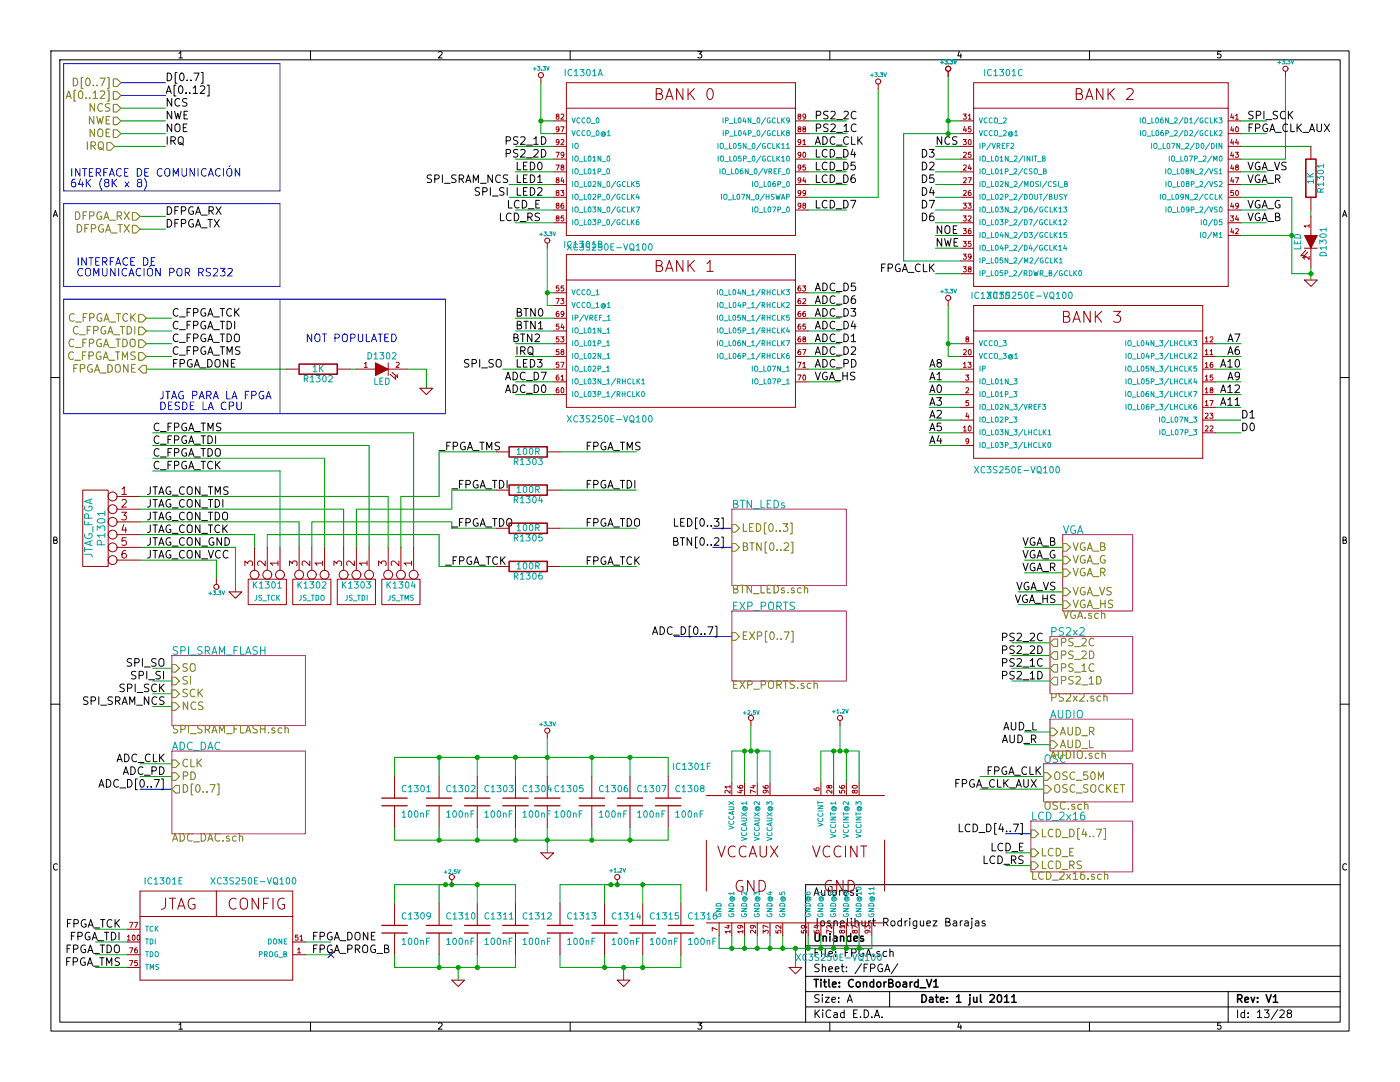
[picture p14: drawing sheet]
<svg xmlns="http://www.w3.org/2000/svg" width="279mm" height="216mm" viewBox="0 0 279 216" stroke-linecap="round" stroke-linejoin="round" font-family="sans-serif">
<g fill="none" stroke="#000" stroke-width=".2">
<path d="M10.2 10.2h259v195.5h-259zM11.9 11.9h255.6v192.1h-255.6zM35.7 10.7l.4-.4v1.3M35.7 11.6h.7M62 10.2v1.7M87.5 10.4l.5-.1 .2 .4-.7 .9h.7M113.8 10.2v1.7M139.3 10.3h.8l-.5 .5 .4 .1v.5l-.2 .2-.5-.2M165.6 10.2v1.7M191.4 10.2l-.2 1h.7M191.7 10.7v.9M217.4 10.2v1.7"/>
<path d="M243.6 10.3h-.6v.6l.2-.1 .4 .1v.5l-.1 .2-.5-.2M33.4 27.3v1.5M34.1 28.1l.7-.1 .2-.2-.1-.4-.2-.1h-.6v1.5M34.5 28.1l.5 .7M35.8 27.4a.5 .5 0 0 1 .5-.1 .5 .5 0 0 1 .3 .5l-.1 .8a.53 .53 0 0 1-.6 .2 .53 .53 0 0 1-.3-.5v-.5zM35.9 28.4l.8 .6M10.6 43.3l.4-1.3 .5 1.3M10.8 42.9h.6M267.9 43.3l.5-1.3 .4 1.3M268.1 42.9h.6M10.2 75.3h1.7M103.2 69.2v1.5"/>
<path d="M103.9 70l.7-.1 .2-.2-.1-.4-.2-.1h-.6v1.5M104.3 70l.5 .7M105.4 69.4a.5 .5 0 0 1 .6-.2 .5 .5 0 0 1 .4 .5l-.1 .8a.53 .53 0 0 1-.6 .2 .53 .53 0 0 1-.3-.5zM105.7 70.4l.8 .5M267.5 75.3h1.7M10.7 107.8l.6-.1v-.4l-.6-.1v1.2h.5l.2-.4-.2-.2M268 107.8l.6-.1v-.4l-.6-.1v1.2h.5l.2-.4-.2-.2M10.2 140.5h1.7M267.5 140.5h1.7M11.4 172.5a.5 .5 0 0 0-.6 0 .5 .5 0 0 0-.1 .6l.2 .5 .5-.1M162.5 178.7l.5-1.6 .5 1.6M162.6 178.2h.7"/>
<path d="M164 177.6v.9a.39 .39 0 0 0 .6 0M164.6 177.6v1.1M165.1 177.6h.6M165.3 177.1v1.4l.4 .2M166.2 177.8l.2-.2 .5 .2v.7l-.3 .2-.4-.2zM167.6 177.6v1.1M168 177.6l-.4 .4M168.4 178.2l.8-.2-.1-.3-.4-.1-.3 .3 .1 .7h.6M170.3 177.7l-.3-.1-.3 .3 .1 .2 .5 .1v.4h-.6M171 178.5v.2M171 177.7v.2M267.5 176.5h-106.7v27.5"/>
<path d="M268.7 172.5a.5 .5 0 0 0-.6 0 .5 .5 0 0 0-.1 .6l.2 .5 .5-.1M160.8 188.7h106.7M160.8 194.8h106.7M160.8 197.9h106.7M162.7 190.1h.5M163.1 183.2v1.1a.47 .47 0 0 1-.6 .5M163.4 189.3h-.7v1.6M163.5 198.6a.62 .62 0 0 0-.8 0v.5l.7 .3 .1 .3-.3 .3-.6-.1M163.5 192.5a.62 .62 0 0 0-.8 0v.5l.7 .3 .1 .3-.3 .3-.6-.1M163.8 183.9l.3-.2 .4 .2v.7l-.2 .2-.5-.2zM164 189.3v.2M164 189.8v1.1"/>
<path d="M164.1 198.5v.1M164.1 193h.1a.36 .36 0 0 1 .6 .1v.8M164.1 192.4v1.5M164.1 199v1M164.7 189.3v1.4l.2 .2M164.7 199h.8l-.8 1h.8M165.4 190.3l.7-.1v-.3l-.5-.1-.2 .3 .1 .7h.6M165.4 193.4l.7-.1v-.3l-.5-.1-.2 .2 .1 .7h.6M165.7 183.8l-.3-.1-.3 .3 .1 .2 .5 .1v.4h-.6M166 199.5l.8-.1-.1-.3-.5-.1-.2 .2 .1 .7h.6M166.4 183.9l.1-.1a.36 .36 0 0 1 .6 .2v.8M166.4 183.7v1.1"/>
<path d="M166.7 193.4l.7-.1v-.3l-.5-.1-.2 .2 .1 .7h.6M166.8 190.7v.2M166.8 189.9v.2M167.4 199.9v.1M167.4 199.1v.1M167.7 184.3l.8-.2-.1-.3-.4-.1-.3 .3 .1 .7h.6M167.9 192.9h.6M168.1 192.4v1.3l.4 .2M168.7 190.1h.5M168.9 193.8v.1M168.9 193v.1M169.1 200l.5-1.5 .5 1.5"/>
<path d="M169.1 183.2v1.4l.2 .2M169.2 199.6h.8M169.4 189.3h-.7v1.6M169.9 183.2v.2M169.9 183.7v1.1M170 190.1h.7l.2-.3-.1-.3-.2-.2h-.6v1.6M170.6 183.9l.1-.1a.36 .36 0 0 1 .6 .2v.8M170.6 183.2v1.6M171.9 192.3l-1.3 2M172 183.7v.9a.39 .39 0 0 0 .7 0M172.3 189.4a.7 .7 0 0 0-.9 .7 .7 .7 0 0 0 1 .6v-.5h-.3M172.4 193.1h.5"/>
<path d="M172.7 183.7v1.1M172.8 190.9l.5-1.6 .5 1.6M172.9 190.4h.8M173.2 192.4h-.8v1.5M173.4 183.7v1.1M173.7 193.2l.8-.1 .1-.2-.1-.4-.2-.1h-.6v1.5M173.8 183.7l-.4 .3M174.1 183.7h.6M174.3 190.7v.2M174.3 183.2v1.4l.4 .2M175.6 189.9l-.4-.1-.2 .3 .1 .2 .5 .1v.4h-.6M176.1 192.5a.7 .7 0 0 0-.9 .7 .7 .7 0 0 0 .9 .6v-.5h-.3"/>
<path d="M176.4 184h.7l.1-.3v-.3l-.3-.2h-.5v1.6M176.6 193.9l.5-1.5 .5 1.5M176.7 193.5h.7M176.7 184l.5 .8M177 189.9l-.5-.1-.3 .3 .1 .6 .2 .2 .5-.1M177.5 197.9v3M177.6 190l.1-.1a.36 .36 0 0 1 .6 .2v.8M177.6 189.3v1.6M178 183.8l.3-.1 .3 .3v.5l-.3 .3-.3-.1-.2-.2zM179.2 192.3l-1.3 2M179.9 183.8l-.4-.1-.3 .3v.6l.3 .2 .4-.1M179.9 183.2v1.6"/>
<path d="M180.6 183.7v1.1M181.1 183.7l-.5 .3M181.6 183.2v.2M181.6 183.7v1.1M183 183.7v1.3l-.3 .3-.4-.1M183 183.8l-.5-.1-.3 .3 .1 .6 .2 .2 .5-.1M183.7 183.7v.9a.39 .39 0 0 0 .6 0M184.3 183.7v1.1M185 184.3l.7-.2-.1-.3-.4-.1-.2 .3v.7h.6M186.2 183.7h.8l-.8 1.1h.8M188.7 184h.6l.2-.2 .1-.3-.2-.2-.7-.1v1.6h.6l.3-.3a.41 .41 0 0 0-.3-.5M190.3 183.8h.6v1"/>
<path d="M190.9 184.1l-.5 .1a.3 .3 0 0 0-.2 .3 .3 .3 0 0 0 .2 .3l.5-.1M191.6 183.7v1.1M192.1 183.7l-.5 .3M192.6 183.8h.6v1M193.2 184.1l-.5 .1a.3 .3 0 0 0-.2 .3 .3 .3 0 0 0 .2 .3l.5-.1M194 183.7v1.4l-.3 .2M194 183.2v.2M194.7 183.8h.6l.1 1M195.4 184.1l-.6 .1a.3 .3 0 0 0-.2 .3 .3 .3 0 0 0 .2 .3l.6-.1M196.6 183.8l-.4-.1-.2 .3 .1 .2 .5 .1v.4h-.6M245.1 197.9v6.1M35.7 204.5l.4-.4v1.3"/>
<path d="M35.7 205.4h.7M62 204v1.7M87.5 204.2l.5-.1 .2 .4-.7 .9h.7M113.8 204v1.7M139.3 204.1h.8l-.5 .5 .4 .1v.5l-.2 .2-.5-.2M160.8 200.9h106.7M162.7 201.5v1.5M162.9 202.2l.7 .8M163.6 201.5l-.9 .9M164.2 201.5v.2M164.2 202v1M165.6 204v1.7"/>
<path d="M165.8 201.7a.72 .72 0 0 0-1 .5 .72 .72 0 0 0 .7 .8l.3-.1M166.4 202.1h.6l.1 .9M167.1 202.4l-.5 .1a.3 .3 0 0 0-.2 .3 .3 .3 0 0 0 .2 .2h.5M168.5 202.1l-.5-.1-.3 .3 .1 .6 .2 .1h.5M168.5 201.5v1.5M170.4 202.3h.5M171.1 201.5h-.7v1.5h.7M171.7 202.9v.1M172.5 201.5a.77 .77 0 0 1 .9 .8 .77 .77 0 0 1-.9 .7zM174 202.9v.1M174.5 203l.5-1.5 .5 1.5M174.7 202.6h.7"/>
<path d="M176 202.9v.1M191.4 204l-.2 1h.7M191.7 204.5v.9M217.4 204v1.7M243.6 204.1h-.6v.6l.2-.1 .4 .1v.5l-.1 .2-.5-.2M247 201.5v1.5M248.4 202.1l-.4-.1-.3 .3v.6l.3 .1h.4M248.4 201.5v1.5M249.1 202.9v.1M249.1 202.1v.2M250.9 202l.5-.5v1.5M250.9 203h.9"/>
<path d="M252.3 201.5h1l-.5 .6 .4 .2v.6l-.2 .1-.7-.1M255 201.4l-1.3 2M255.4 201.7l.6-.2 .3 .5-.9 1h.9M257.2 202.2l-.3-.3v-.2l.3-.2 .4 .1 .2 .2-.1 .2-.7 .3-.1 .2v.4l.3 .1h.3l.3-.2v-.3l-.3-.3"/>
</g>
<g fill="none" stroke="#000" stroke-width=".3">
<path d="M162.5 195.4h.8M162.7 186.3v1.2l.3 .3h.2l.4-.3v-1.2M162.9 195.4v1.6M163.8 195.4v.2M163.8 195.9v1.1M164.3 186.9a.36 .36 0 0 1 .6 .1v.8M164.3 186.8v1M164.4 195.9h.5M164.6 195.4v1.3l.3 .3M165.4 195.4v1.3l.3 .3M165.6 186.3v.1M165.6 186.8v1"/>
<path d="M166.1 196.4l.8-.1-.1-.3-.4-.1-.3 .3 .1 .7h.6M166.4 186.9h.6v.9M167 187.2h-.5a.3 .3 0 0 0-.2 .3 .3 .3 0 0 0 .2 .3l.5-.1M167.5 196.8v.2M167.5 196v.2M167.7 186.9h.1a.36 .36 0 0 1 .6 .1v.8M167.7 186.8v1M169.8 186.9l-.5-.1-.3 .3 .1 .6 .2 .1 .5-.1M169.8 186.3v1.5M170.3 195.6a.72 .72 0 0 0-1 .5 .72 .72 0 0 0 .7 .9l.3-.2M170.4 187.3l.7-.1v-.3l-.5-.1-.2 .2 .1 .7h.6M170.9 196.1l.3-.2 .4 .2v.7l-.2 .2-.5-.2z"/>
<path d="M172.3 186.9l-.4-.1-.2 .2 .1 .2 .5 .2v.3h-.6M172.3 196.1l.1-.1a.36 .36 0 0 1 .6 .2v.8M172.3 195.9v1.1M174.3 196l-.4-.1-.3 .3 .1 .6 .2 .2 .4-.1M174.3 195.4v1.6M175.1 196.1l.2-.2 .4 .2v.7l-.2 .2-.4-.2zM176.4 195.9v1.1M176.9 195.9l-.5 .3M177.4 196.2h.5l.2-.2 .1-.3-.2-.2-.6-.1v1.6h.6l.3-.3a.41 .41 0 0 0-.4-.5M178.9 196.1l.2-.2 .5 .2v.7l-.3 .2-.4-.2zM180.3 196h.5l.1 1M180.9 196.3l-.5 .1a.3 .3 0 0 0-.2 .3 .3 .3 0 0 0 .2 .3l.5-.1"/>
<path d="M181.6 195.9v1.1M182.1 195.9l-.5 .3M183.2 196l-.4-.1-.3 .3 .1 .6 .2 .2 .4-.1M183.2 195.4v1.6M183.6 197.1h1.2M184 198.5a.77 .77 0 0 1 .9 .7 .77 .77 0 0 1-.9 .8zM184.9 195.4l.5 1.6 .5-1.6M185.5 199.1h.6l.1 .9M186.2 199.4h-.5a.3 .3 0 0 0-.3 .3 .3 .3 0 0 0 .3 .3l.5-.1M186.3 195.9l.5-.5v1.6M186.3 197h.9M186.7 199h.6"/>
<path d="M186.9 198.5v1.3l.4 .2M187.7 199.5l.7-.1-.1-.3-.4-.1-.2 .2 .1 .7h.5M189.1 199.9v.1M189.1 199.1v.1M190.9 198.9l.4-.4v1.5M190.9 200h.9M193.6 199v1.3l-.3 .2M193.6 198.5v.1M194.3 199v.8a.39 .39 0 0 0 .7 .1M195 199v1M195.7 198.5v1.3l.2 .2M197.6 198.6l.5-.1 .4 .4-1 1.1h1"/>
<path d="M199.2 198.6l.2-.1a.81 .81 0 0 1 .5 .7 .81 .81 0 0 1-.5 .8l-.2-.1-.2-.5zM200.5 198.9l.4-.4v1.5M200.5 200h.8M201.9 198.9l.5-.4v1.5M201.9 200h.9M247 199.3l.7-.1 .2-.2-.1-.4-.2-.1h-.6v1.5M247.4 199.3l.5 .7M248.4 199.5l.8-.1-.1-.3-.4-.1-.3 .2 .1 .7h.6M249.7 199l.3 1 .4-1M251 199.9v.1M251 199.1v.1M252.7 198.5l.5 1.5 .5-1.5"/>
<path d="M254.1 198.9l.5-.4v1.5M254.1 200h.9"/>
</g>
<path d="M22.9 29.2h10.1" fill="none" stroke="#00a000" stroke-width=".2"/>
<circle cx="118.1" cy="151.1" r=".41" fill="#00a000"/>
<circle cx="118.1" cy="151.1" r=".41" fill="none" stroke="#00a000" stroke-width=".2"/>
<circle cx="102.9" cy="151.1" r=".41" fill="#00a000"/>
<circle cx="102.9" cy="151.1" r=".41" fill="none" stroke="#00a000" stroke-width=".2"/>
<circle cx="109.2" cy="151.1" r=".41" fill="#00a000"/>
<g fill="none" stroke="#00a000" stroke-width=".2">
<path d="M78.7 151.1h54.7"/>
<circle cx="109.2" cy="151.1" r=".41"/>
</g>
<circle cx="118.1" cy="167.6" r=".41" fill="#00a000"/>
<g fill="none" stroke="#00a000" stroke-width=".2">
<path d="M118.1 165.1v2.5M133.4 165.1v2.5"/>
<circle cx="118.1" cy="167.6" r=".41"/>
</g>
<circle cx="125.7" cy="151.1" r=".41" fill="#00a000"/>
<g fill="none" stroke="#00a000" stroke-width=".2">
<path d="M118.1 151.1v3.8M125.7 151.1v3.8M133.4 151.1v3.8M125.7 165.1v2.5"/>
<circle cx="125.7" cy="151.1" r=".41"/>
</g>
<circle cx="125.7" cy="167.6" r=".41" fill="#00a000"/>
<circle cx="125.7" cy="167.6" r=".41" fill="none" stroke="#00a000" stroke-width=".2"/>
<circle cx="95.2" cy="167.6" r=".41" fill="#00a000"/>
<g fill="none" stroke="#00a000" stroke-width=".2">
<path d="M78.7 151.1v3.8M88.9 151.1h-1.3v3.8M95.3 151.1v3.8M102.9 151.1v3.8M95.3 165.1v2.5"/>
<circle cx="95.2" cy="167.6" r=".41"/>
</g>
<circle cx="95.2" cy="151.1" r=".41" fill="#00a000"/>
<g fill="none" stroke="#00a000" stroke-width=".2">
<path d="M78.7 165.1v2.5M87.6 165.1v2.5M102.9 165.1v2.5"/>
<circle cx="95.2" cy="151.1" r=".41"/>
</g>
<circle cx="87.6" cy="167.6" r=".41" fill="#00a000"/>
<circle cx="87.6" cy="167.6" r=".41" fill="none" stroke="#00a000" stroke-width=".2"/>
<circle cx="120.6" cy="193" r=".41" fill="#00a000"/>
<g fill="none" stroke="#00a000" stroke-width=".2">
<path d="M111.8 190.5v2.5h24.1v-2.5M120.7 190.5v2.5"/>
<circle cx="120.6" cy="193" r=".41"/>
</g>
<circle cx="128.3" cy="176.5" r=".41" fill="#00a000"/>
<g fill="none" stroke="#00a000" stroke-width=".2">
<path d="M128.3 176.5v3.8M111.8 180.3v-3.8h24.1v3.8"/>
<circle cx="128.3" cy="176.5" r=".41"/>
</g>
<circle cx="123.2" cy="176.5" r=".41" fill="#00a000"/>
<g fill="none" stroke="#00a000" stroke-width=".2">
<path d="M121.9 176.5h-1.2v3.8"/>
<circle cx="123.2" cy="176.5" r=".41"/>
</g>
<circle cx="121.9" cy="176.5" r=".41" fill="#00a000"/>
<g fill="none" stroke="#00a000" stroke-width=".2">
<path d="M128.3 190.5v2.5"/>
<circle cx="121.9" cy="176.5" r=".41"/>
</g>
<circle cx="128.3" cy="193" r=".41" fill="#00a000"/>
<g fill="none" stroke="#00a000" stroke-width=".2">
<path d="M124.5 193v2.6"/>
<circle cx="128.3" cy="193" r=".41"/>
</g>
<circle cx="124.5" cy="193" r=".41" fill="#00a000"/>
<circle cx="124.5" cy="193" r=".41" fill="none" stroke="#00a000" stroke-width=".2"/>
<circle cx="91.4" cy="193" r=".41" fill="#00a000"/>
<g fill="none" stroke="#00a000" stroke-width=".2">
<path d="M91.4 193v2.6"/>
<circle cx="91.4" cy="193" r=".41"/>
</g>
<circle cx="95.2" cy="193" r=".41" fill="#00a000"/>
<g fill="none" stroke="#00a000" stroke-width=".2">
<path d="M95.3 190.5v2.5"/>
<circle cx="95.2" cy="193" r=".41"/>
</g>
<circle cx="88.9" cy="176.5" r=".41" fill="#00a000"/>
<g fill="none" stroke="#00a000" stroke-width=".2">
<path d="M88.9 176.5h-1.3v3.8"/>
<circle cx="88.9" cy="176.5" r=".41"/>
</g>
<circle cx="90.2" cy="176.5" r=".41" fill="#00a000"/>
<g fill="none" stroke="#00a000" stroke-width=".2">
<path d="M175.3 17.8v21.6h-14M256.5 15.2v16.6h-8.8M101.6 39.4h8.9M102.9 31.8h7.6M102.9 41.9h7.6M203.2 118.1h8.9M204.5 111.8h7.6M30.5 138.4h3.8M30.5 133.4h3.8M201.9 130.8h7.7M201.9 135.9h7.7M27.9 152.4h6.4"/>
<path d="M195.6 154.9h12.7M204.5 146.1h5.1M78.7 176.5h24.2v3.8M200.7 170.2h5"/>
<circle cx="90.2" cy="176.5" r=".41"/>
</g>
<path d="M142.2 105.4h3.9M134.6 127h11.5M27.9 157.5h6.4" fill="none" stroke="#0000c0" stroke-width=".2"/>
<circle cx="261.6" cy="54.6" r=".41" fill="#00a000"/>
<g fill="none" stroke="#00a000" stroke-width=".2">
<path d="M189.2 15.2v11.5M24.1 26.7h8.9M24.1 21.6h8.9M161.3 29.2h7.6M161.3 36.8h7.6M186.7 39.4h5.1M186.7 29.2h5.1M186.7 34.3h5.1M247.7 39.4h10.1v15.2h3.8M247.7 36.8h5M247.7 26.7h5M27.9 43.2h5.1"/>
<path d="M161.3 58.4h6.3M186.7 54.6h5.1M186.7 49.5h5.1M186.7 44.5h5.1M247.7 41.9h5M261.6 41.9v1.3M29.2 63.5h5.1M29.2 68.6h5.1M69.9 73.7h1.2M102.9 63.5h7.6M102.9 68.6h7.6M102.9 78.7h7.6"/>
<path d="M161.3 73.7h6.3M161.3 63.5h6.3M161.3 68.6h6.3M185.4 76.2h6.4M189.2 61v10.1h2.6M242.6 76.2h5.1M242.6 71.1h5.1M30.5 88.9h43.2v20.3M30.5 94h25.4v15.2M99.1 97.8h-8.9v3.8h-19.1v7.6M111.8 97.8h15.2M185.4 88.9h6.4"/>
<path d="M185.4 83.8h6.4M242.6 86.4h5.1M242.6 81.3h5.1M27.9 101.6h40.7v7.6M27.9 106.7h22.9v2.5M27.9 111.8h15.3M53.3 109.2v-2.5h34.3v6.3h11.5M111.8 105.4h15.2M19.1 190.5h6.3M19.1 185.4h6.3M61 188h5"/>
<circle cx="261.6" cy="54.6" r=".41"/>
</g>
<path d="M55.9 12.7v25.4M12.7 59.7h76.2v22.9h-76.2M55.9 59.7v22.9" fill="none" stroke="#00f" stroke-width=".2"/>
<path d="M24.1 19.1h8.9" fill="none" stroke="#0000c0" stroke-width=".2"/>
<circle cx="107.9" cy="24.1" r=".41" fill="#00a000"/>
<g fill="none" stroke="#00a000" stroke-width=".2">
<path d="M108 16.5v10.2h2.5M108 24.1h2.5"/>
<circle cx="107.9" cy="24.1" r=".41"/>
</g>
<circle cx="167.6" cy="149.9" r=".41" fill="#00a000"/>
<g fill="none" stroke="#00a000" stroke-width=".2">
<path d="M167.6 144.8v5.1"/>
<circle cx="167.6" cy="149.9" r=".41"/>
</g>
<circle cx="166.4" cy="149.9" r=".41" fill="#00a000"/>
<g fill="none" stroke="#00a000" stroke-width=".2">
<path d="M163.8 156.2v-6.3h7.7v6.3M166.4 149.9v6.3"/>
<circle cx="166.4" cy="149.9" r=".41"/>
</g>
<circle cx="148.6" cy="149.9" r=".41" fill="#00a000"/>
<g fill="none" stroke="#00a000" stroke-width=".2">
<path d="M148.6 149.9v6.3"/>
<circle cx="148.6" cy="149.9" r=".41"/>
</g>
<circle cx="158.7" cy="189.2" r=".41" fill="#00a000"/>
<g fill="none" stroke="#00a000" stroke-width=".2">
<path d="M158.8 189.2v3.8"/>
<circle cx="158.7" cy="189.2" r=".41"/>
</g>
<circle cx="148.6" cy="189.2" r=".41" fill="#00a000"/>
<g fill="none" stroke="#00a000" stroke-width=".2">
<path d="M148.6 186.7v2.5"/>
<circle cx="148.6" cy="189.2" r=".41"/>
</g>
<circle cx="153.7" cy="189.2" r=".41" fill="#00a000"/>
<g fill="none" stroke="#00a000" stroke-width=".2">
<path d="M153.7 186.7v2.5"/>
<circle cx="153.7" cy="189.2" r=".41"/>
</g>
<circle cx="161.3" cy="189.2" r=".41" fill="#00a000"/>
<g fill="none" stroke="#00a000" stroke-width=".2">
<path d="M161.3 186.7v2.5"/>
<circle cx="161.3" cy="189.2" r=".41"/>
</g>
<circle cx="166.4" cy="189.2" r=".41" fill="#00a000"/>
<g fill="none" stroke="#00a000" stroke-width=".2">
<path d="M166.4 186.7v2.5"/>
<circle cx="166.4" cy="189.2" r=".41"/>
</g>
<circle cx="171.4" cy="189.2" r=".41" fill="#00a000"/>
<g fill="none" stroke="#00a000" stroke-width=".2">
<path d="M143.5 186.7v2.5h30.5v-2.5M168.9 186.7v2.5M171.5 186.7v2.5"/>
<circle cx="171.4" cy="189.2" r=".41"/>
</g>
<circle cx="168.9" cy="189.2" r=".41" fill="#00a000"/>
<g fill="none" stroke="#00a000" stroke-width=".2">
<path d="M163.8 186.7v2.5"/>
<circle cx="168.9" cy="189.2" r=".41"/>
</g>
<circle cx="163.8" cy="189.2" r=".41" fill="#00a000"/>
<g fill="none" stroke="#00a000" stroke-width=".2">
<path d="M156.2 186.7v2.5"/>
<circle cx="163.8" cy="189.2" r=".41"/>
</g>
<circle cx="156.2" cy="189.2" r=".41" fill="#00a000"/>
<g fill="none" stroke="#00a000" stroke-width=".2">
<path d="M151.1 186.7v2.5"/>
<circle cx="156.2" cy="189.2" r=".41"/>
</g>
<circle cx="151.1" cy="189.2" r=".41" fill="#00a000"/>
<g fill="none" stroke="#00a000" stroke-width=".2">
<path d="M146.1 186.7v2.5"/>
<circle cx="151.1" cy="189.2" r=".41"/>
</g>
<circle cx="146" cy="189.2" r=".41" fill="#00a000"/>
<g fill="none" stroke="#00a000" stroke-width=".2">
<path d="M146.1 156.2v-6.3h7.6v6.3M151.1 149.9v6.3"/>
<circle cx="146" cy="189.2" r=".41"/>
</g>
<circle cx="151.1" cy="149.9" r=".41" fill="#00a000"/>
<g fill="none" stroke="#00a000" stroke-width=".2">
<path d="M168.9 149.9v6.3"/>
<circle cx="151.1" cy="149.9" r=".41"/>
</g>
<circle cx="168.9" cy="149.9" r=".41" fill="#00a000"/>
<g fill="none" stroke="#00a000" stroke-width=".2">
<path d="M149.9 144.8v5.1"/>
<circle cx="168.9" cy="149.9" r=".41"/>
</g>
<circle cx="149.9" cy="149.9" r=".41" fill="#00a000"/>
<g fill="none" stroke="#00a000" stroke-width=".2">
<path d="M109.2 58.4h1.3M109.2 49.5v11.5h1.3"/>
<circle cx="149.9" cy="149.9" r=".41"/>
</g>
<path d="M24.1 16.5h8.9" fill="none" stroke="#0000c0" stroke-width=".2"/>
<circle cx="109.2" cy="58.4" r=".41" fill="#00a000"/>
<g fill="none" stroke="#00a000" stroke-width=".2">
<path d="M189.2 68.6h2.6"/>
<circle cx="109.2" cy="58.4" r=".41"/>
</g>
<circle cx="189.2" cy="68.6" r=".41" fill="#00a000"/>
<g fill="none" stroke="#00a000" stroke-width=".2">
<path d="M189.2 24.1h2.6M185.4 78.7h6.4M185.4 73.7h6.4M242.6 78.7h5.1M242.6 68.6h5.1M242.6 73.7h5.1M185.4 81.3h6.4M185.4 86.4h6.4M242.6 83.8h5.1"/>
<circle cx="189.2" cy="68.6" r=".41"/>
</g>
<path d="M12.7 12.7h43.2" fill="none" stroke="#00f" stroke-width=".2"/>
<circle cx="189.2" cy="24.1" r=".41" fill="#00a000"/>
<g fill="none" stroke="#00a000" stroke-width=".2">
<path d="M24.1 24.1h8.9M161.3 31.8h7.6M161.3 24.1h7.6M161.3 34.3h7.6M161.3 26.7h7.6M186.7 31.8h5.1M186.7 36.8h5.1M247.7 24.1h5M247.7 34.3h5M247.7 29.2h13.9M27.9 45.7h5.1M186.7 41.9h5.1"/>
<path d="M186.7 47h5.1M247.7 47h10.1M247.7 44.5h5M261.6 53.3v2.6M29.2 66h5.1M29.2 71.1h5.1M29.2 73.7h28M81.3 73.7h3.8v3.8M102.9 66h7.6M102.9 71.1h7.6M102.9 76.2h7.6M161.3 66h6.3"/>
<path d="M161.3 71.1h6.3M161.3 61h6.3M161.3 76.2h6.3M27.9 99.1h49.6v10.1M30.5 91.4h34.3v17.8M30.5 86.4h52.1v22.8M99.1 90.2h-11.5v8.9h-7.6v10.1M111.8 90.2h15.2M27.9 109.2h19.1v8.9M27.9 104.1h31.8v5.1M43.2 111.8v3.8M99.1 105.4h-8.9v-1.3h-28v5.1"/>
<path d="M111.8 113h15.2M19.1 188h6.3M19.1 193h6.3M61 190.5h5"/>
<circle cx="189.2" cy="24.1" r=".41"/>
</g>
<path d="M12.7 12.7v25.4h43.2M12.7 40.6h43.2v16.6h-43.2zM12.7 59.7v22.9" fill="none" stroke="#00f" stroke-width=".2"/>
<circle cx="257.8" cy="47" r=".41" fill="#00a000"/>
<g fill="none" stroke="#00a000" stroke-width=".2">
<path d="M191.8 26.7h-11.5v25.4h11.5"/>
<circle cx="257.8" cy="47" r=".41"/>
</g>
<circle cx="189.2" cy="26.7" r=".41" fill="#00a000"/>
<g fill="none" stroke="#00a000" stroke-width=".2">
<path d="M101.6 36.8h8.9M102.9 34.3h7.6M102.9 29.2h7.6M102.9 44.5h7.6M161.3 41.9h7.6M100.3 73.7h10.2M204.5 114.3h7.6M204.5 109.2h7.6M30.5 135.9h3.8M201.9 133.4h7.7M201.9 128.3h7.7M203.2 120.7h8.9"/>
<path d="M27.9 154.9h6.4M30.5 141h3.8M195.6 157.5h12.7M204.5 148.6h5.1M78.7 176.5v3.8M95.3 176.5v3.8M200.7 172.7h5"/>
<circle cx="189.2" cy="26.7" r=".41"/>
</g>
<path d="M142.2 109.2h3.9M200.7 166.4h5" fill="none" stroke="#0000c0" stroke-width=".2"/>
<circle cx="95.2" cy="176.5" r=".41" fill="#00a000"/>
<g fill="none" stroke="#00a000" stroke-width=".2">
<path d="M78.7 190.5v2.5h24.2v-2.5M87.6 190.5v2.5"/>
<circle cx="95.2" cy="176.5" r=".41"/>
</g>
<circle cx="87.6" cy="193" r=".41" fill="#00a000"/>
<g fill="none" stroke="#00a000" stroke-width=".2">
<path d="M78.7 167.6h54.7"/>
<circle cx="87.6" cy="193" r=".41"/>
</g>
<circle cx="109.2" cy="167.6" r=".41" fill="#00a000"/>
<circle cx="109.2" cy="167.6" r=".41" fill="none" stroke="#00a000" stroke-width=".2"/>
<circle cx="102.9" cy="167.6" r=".41" fill="#00a000"/>
<circle cx="102.9" cy="167.6" r=".41" fill="none" stroke="#00a000" stroke-width=".2"/>
<circle cx="87.6" cy="151.1" r=".41" fill="#00a000"/>
<g fill="none" stroke="#00a000" stroke-width=".2">
<path d="M109.2 147.3v7.6M109.2 165.1v5.1"/>
<circle cx="87.6" cy="151.1" r=".41"/>
</g>
<g fill="none" stroke="#808000" stroke-width=".2">
<path d="M17.4 28.3v1.5M18.2 29.1l.7-.1 .2-.2-.1-.4-.3-.1h-.5v1.5M18.5 29.1l.6 .7M19.8 28.4a.5 .5 0 0 1 .6-.1 .5 .5 0 0 1 .2 .5v.8a.53 .53 0 0 1-.6 .2 .53 .53 0 0 1-.4-.5v-.5zM19.9 29.5l.8 .5M21.3 28.4h.8l.8 .8-.8 .8h-.8zM146.1 104.6h.7l.8 .8-.8 .8h-.7zM146.1 108.5h.7l.8 .7-.8 .8h-.7zM146.4 117.5h.5l.2-.1 .1-.3-.1-.2-.7-.1v1.5h.6l.3-.3a.41 .41 0 0 0-.4-.5M147.7 116.8h.9M148.2 116.8v1.5M148.3 104.5v1.5h.8"/>
<path d="M148.3 109h.7l.1-.3-.1-.3-.7-.1v1.5h.6l.3-.2a.41 .41 0 0 0-.4-.6M149.6 105.2h.5M149.7 108.3h.8M150 116.8v1.5l-.9-1.5v1.5M150.1 108.3v1.5M150.3 104.5h-.7v1.5h.7M150.3 118.5h1.2M151 104.5a.77 .77 0 0 1 .8 .8 .77 .77 0 0 1-.8 .7zM151.9 116.8v1.5h.7M151.9 108.3v1.5l-.9-1.5v1.5M152.9 104.4h-.3v2.1h.3M153.1 108.2h-.4v2.1h.4"/>
<path d="M153.1 117.5h.5M153.6 104.6l.2-.1a.81 .81 0 0 1 .5 .8 .81 .81 0 0 1-.5 .7 .98 .98 0 0 1-.2-1.4zM153.7 108.5l.2-.2a.81 .81 0 0 1 .6 .8 .81 .81 0 0 1-.6 .7l-.2-.1-.1-.5zM153.8 116.8h-.7v1.5h.7M154.5 116.8a.77 .77 0 0 1 .9 .8 .77 .77 0 0 1-.9 .7zM154.9 105.9v.1M155.1 109.7v.1M155.7 105.9v.1M155.8 109.7v.1M156.3 104.5h.9l-.5 .6 .4 .1v.7l-.2 .1-.6-.1M156.5 108.5l.6-.2 .3 .4-1 1.1h1M156.5 117.4l-.3-.1-.3 .2 .1 .2 .5 .2v.3h-.6"/>
<path d="M157.3 118.2v.1M157.7 104.4h.4v2.1h-.4M157.9 108.2h.3v2.1h-.3M158.5 117.4l-.4-.1-.2 .2 .1 .2 .5 .2v.3h-.6M159.9 117.4l-.4-.1-.3 .3v.6l.3 .1 .4-.1M160.5 117.4h.1a.36 .36 0 0 1 .6 .1v.8M160.5 116.8v1.5M212.1 108.5h.8l.7 .7-.7 .8h-.8zM212.1 111h.8l.7 .8-.7 .7h-.8zM212.1 113.5h.8l.7 .8-.7 .8h-.8zM212.1 117.3h.8l.7 .8-.7 .8h-.8zM212.1 119.9h.8l.7 .8-.7 .7h-.8z"/>
<path d="M214.2 108.3l.5 1.5 .5-1.5M214.2 110.8l.5 1.6 .5-1.6M214.2 113.4l.5 1.5 .5-1.5M214.2 117.2l.5 1.5 .5-1.5M214.2 119.7l.5 1.6 .5-1.6M216.5 108.4a.7 .7 0 0 0-.9 .7 .7 .7 0 0 0 1 .6v-.5h-.3M216.5 110.9a.7 .7 0 0 0-.9 .7 .7 .7 0 0 0 1 .6v-.5h-.3M216.5 113.5a.7 .7 0 0 0-.9 .7 .7 .7 0 0 0 1 .6v-.5h-.3M216.5 117.3a.7 .7 0 0 0-.9 .7 .7 .7 0 0 0 1 .6v-.5h-.3M216.5 119.8a.7 .7 0 0 0-.9 .7 .7 .7 0 0 0 1 .6v-.5h-.3M217 109.8l.5-1.5 .5 1.5M217 112.4l.5-1.6 .5 1.6"/>
<path d="M217 114.9l.5-1.5 .5 1.5M217 118.7l.5-1.5 .5 1.5M217.1 109.4h.8M217.1 111.9h.8M217.1 114.5h.8M217.1 118.3h.8M218.1 110h1.2M218.1 112.5h1.2M218.1 115.1h1.2M218.1 118.9h1.2M219.5 117.2l.5 1.5 .5-1.5M219.7 109h.5l.2-.1 .1-.3-.2-.2-.6-.1v1.5h.5l.3-.2a.41 .41 0 0 0-.3-.6"/>
<path d="M219.7 114.2l.7-.1 .1-.2v-.4l-.3-.1h-.5v1.5M219.7 119.7v1.6M220 114.2l.5 .7M220.5 110.9a.7 .7 0 0 0-.9 .7 .7 .7 0 0 0 .9 .6v-.5h-.3M220.5 119.7v1.6M221.8 117.3a.62 .62 0 0 0-.8 0v.5l.7 .3 .1 .3-.3 .3-.6-.1M222.1 119.8a.62 .62 0 0 0-.8 .1v.4l.7 .4 .1 .3-.3 .3-.6-.1M34.3 132.6h.8l.7 .8-.7 .7h-.8zM34.3 135.1h.8l.7 .8-.7 .8h-.8zM34.3 137.7h.8l.7 .7-.7 .8h-.8zM37.4 132.5a.62 .62 0 0 0-.8 .1v.4l.7 .4 .1 .3-.3 .3-.6-.1M37.4 135.1a.62 .62 0 0 0-.8 0v.5l.7 .3 .1 .3-.3 .3-.6-.1"/>
<path d="M37.4 137.6a.62 .62 0 0 0-.8 .1v.4l.7 .4 .1 .3-.3 .2h-.6M38 132.7a.5 .5 0 0 1 .6-.3 .5 .5 0 0 1 .4 .5l-.1 .9a.53 .53 0 0 1-.6 .2 .53 .53 0 0 1-.4-.5zM38 135v1.5M38.9 137.7a.72 .72 0 0 0-1 .5 .72 .72 0 0 0 .7 .8l.3-.1M39.5 137.5v1.5M39.8 138.2l.6 .8M40.4 137.5l-.9 .9M146.1 126.2h.7l.8 .8-.8 .8h-.7zM146.4 136.6h.5M147.1 135.8h-.7v1.6h.7M147.7 135.8l1 1.6M148.3 126.8h.5"/>
<path d="M148.7 135.8l-1 1.6M149.1 126.1h-.8v1.5h.8M149.2 136.7l.8-.1 .1-.3-.1-.3-.2-.2h-.6v1.6M149.6 126.1l1 1.5M150.4 137.5h1.2M150.6 126.1l-1 1.5M151.2 126.9l.7-.1 .1-.2v-.4l-.3-.1h-.5v1.5M151.9 136.7l.8-.1 .1-.3-.1-.3-.2-.2h-.6v1.6M153.1 126h-.3v2.1h.3M153.6 135.9a.5 .5 0 0 1 .5 0 .5 .5 0 0 1 .3 .4l-.1 .9a.53 .53 0 0 1-.6 .2 .53 .53 0 0 1-.3-.5v-.6zM153.8 126.2l.2-.1a.81 .81 0 0 1 .5 .7 .81 .81 0 0 1-.5 .8l-.2-.1-.2-.5zM155 136.7l.8-.1 .1-.3v-.3l-.3-.2h-.6v1.6"/>
<path d="M155.1 127.5v.1M155.4 136.7l.5 .7M155.9 127.5v.1M156.4 135.8h.8M156.5 126.1h1l-.7 1.5M156.8 135.8v1.6M157.9 126h.4v2.1h-.4M158.5 135.9a.62 .62 0 0 0-.8 .1v.4l.8 .4v.3l-.3 .3-.5-.1M159.2 137.2v.2M160.4 136.4l-.3-.1-.3 .3 .1 .2 .5 .1v.4h-.6M161.8 136.4l-.4-.1-.3 .4 .1 .5 .2 .2 .4-.1M162.5 136.5v-.1a.36 .36 0 0 1 .6 .2v.8"/>
<path d="M162.5 135.8v1.6M209.9 139.2l.7-.1 .2-.2-.1-.4-.2-.1h-.6v1.5M210.3 127.5h.8v1.5h-.8l-.7-.7zM210.3 130h.8v1.6h-.8l-.7-.8zM210.3 132.6h.8v1.5h-.8l-.7-.7zM210.3 135.1h.8v1.6h-.8l-.7-.8zM211.8 128.2l.8-.1 .1-.2-.1-.4-.2-.1h-.6v1.5M211.8 130.7l.8-.1 .1-.2-.1-.4-.2-.1h-.6v1.5M211.8 133.2h.8l.1-.3-.1-.3-.2-.2h-.6v1.6M211.8 135.8l.8-.1 .1-.2-.1-.4-.2-.1h-.6v1.5M212.2 138.5a.62 .62 0 0 0-.8 0v.5l.8 .3v.3l-.3 .3-.5-.1M212.2 121.9l.6 1.5 .5-1.5"/>
<path d="M212.8 138.5l.6-.1 .3 .4-.9 1.1h.9M214.2 127.4a.62 .62 0 0 0-.8 .1v.4l.7 .4 .1 .3-.3 .3-.6-.1M214.2 130a.62 .62 0 0 0-.8 0v.5l.7 .3 .1 .3-.3 .3-.6-.1M214.2 132.5a.62 .62 0 0 0-.8 .1v.4l.7 .4 .1 .3-.3 .3-.6-.1M214.2 135.1a.62 .62 0 0 0-.8 0v.5l.7 .3 .1 .3-.3 .3-.6-.1M214.2 138.9l.8 1M214.5 129h1.1M214.5 131.6h1.1M214.5 134.1h1.1M214.6 121.9a.7 .7 0 0 0-.9 .8 .7 .7 0 0 0 .9 .6v-.5h-.3M214.7 135.1l.6-.1 .3 .4-.9 1.1h.9M215 138.9l-.8 1"/>
<path d="M215.1 123.4l.5-1.5 .5 1.5M215.2 123h.7M215.5 138.5l.6-.1 .3 .4-1 1.1h1M215.9 127.5l.6-.1 .3 .4-1 1.1h1M215.9 130l.6-.1 .3 .4-1 1.1h1M215.9 132.9l.5-.5v1.6M215.9 134h.9M215.9 136.7h1.2M216.6 123.3v.1M217 121.3l.5-1.6 .5 1.6M217 139.8v.1M217.1 120.8h.8"/>
<path d="M217.3 135.4l.5-.4v1.5M217.3 136.5h.9M217.4 129.9a.77 .77 0 0 1 .9 .8 .77 .77 0 0 1-.9 .7zM217.8 122.5l-.4-.1-.2 .2 .1 .2 .5 .2v.3h-.6M218.1 121.4h1.2M218.3 139l-.4-.1-.2 .2 .1 .2 .5 .2v.3h-.6M218.3 127.5a.72 .72 0 0 0-1 .5 .72 .72 0 0 0 .7 .9l.3-.1M218.3 132.6a.72 .72 0 0 0-1 .5 .72 .72 0 0 0 .7 .9l.3-.2M218.9 135a.77 .77 0 0 1 .9 .7 .77 .77 0 0 1-.9 .8zM219.2 122.5l-.4-.1-.3 .3v.6l.3 .1 .4-.1M219.7 139l-.5-.1-.3 .3 .1 .6 .2 .1 .5-.1M219.7 120.5h.8"/>
<path d="M219.8 122.5h.1a.36 .36 0 0 1 .6 .1v.8M219.8 121.9v1.5M220.3 139h.1a.36 .36 0 0 1 .6 .1v.8M220.3 138.4v1.5M34.3 140.2h.8l.7 .8-.7 .7h-.8zM34.3 151.6h.8l.7 .8-.7 .8h-.8zM34.3 154.2h.8l.7 .7-.7 .8h-.8zM34.3 157.5l.8-.8h.7v1.5h-.7zM35.5 144.8a.62 .62 0 0 0-.9 .1v.4l.8 .4 .1 .3-.3 .3-.6-.1M36.1 145.5h.7l.2-.3-.1-.3-.2-.2h-.6v1.6M36.6 154.8h.7l.2-.3-.1-.3-.2-.2h-.6v1.5M36.6 156.6a.77 .77 0 0 1 .9 .7 .77 .77 0 0 1-.9 .8z"/>
<path d="M37.5 140.1v1.5l-.9-1.5v1.5M37.5 151.6a.72 .72 0 0 0-1 .5 .72 .72 0 0 0 .7 .9l.3-.1M37.6 144.7v1.6M38 146.4h1.2M38.1 151.5v1.5h.7M38.1 154a.77 .77 0 0 1 .9 .8 .77 .77 0 0 1-.9 .7zM38.5 156.4h-.3v2.2h.3M39.1 140.2a.72 .72 0 0 0-1 .5 .72 .72 0 0 0 .7 .9l.3-.1M39.2 156.7l.2-.1a.81 .81 0 0 1 .5 .7 .81 .81 0 0 1-.5 .8l-.2-.1-.2-.5zM39.3 151.5v1.5M39.6 152.1l.6 .9M40.2 151.5l-.9 .9"/>
<path d="M40.3 144.8a.62 .62 0 0 0-.8 .1v.4l.8 .4v.3l-.3 .3-.6-.1M40.5 140.1a.62 .62 0 0 0-.8 .1v.4l.7 .4 .1 .3-.3 .3-.6-.1M40.6 158v.1M41 145.5h.7l.2-.3-.1-.3-.2-.2h-.6v1.6M41.3 158v.1M41.4 145.5l.5 .8M41.9 156.6h1l-.6 1.5M42.3 146.3l.5-1.6 .5 1.6M42.4 145.8h.8M43.4 156.4h.3v2.2h-.3M43.8 146.3v-1.6l.5 1.1 .5-1.1v1.6M45.2 146.4h1.2"/>
<path d="M46.7 145.5h.5M47.4 144.7h-.7v1.6M48 144.7v1.6h.7M49 146.3l.6-1.6 .5 1.6M49.2 145.8h.7M51.4 144.8a.62 .62 0 0 0-.9 .1v.4l.8 .4 .1 .3-.3 .3-.6-.1M52 145.5h.9M52 144.7v1.6M52.9 144.7v1.6M53.6 146.1v.2M54.8 145.3l-.3-.1-.2 .3v.2l.5 .1v.4h-.5M56.2 145.3l-.4-.1-.3 .3 .1 .6 .2 .2 .4-.1"/>
<path d="M56.9 145.4v-.1a.36 .36 0 0 1 .6 .2v.8M56.9 144.7v1.6M208.3 156.7h.7l.8 .8-.8 .7h-.7zM208.3 154.2h.7l.8 .7-.8 .8h-.7zM209.6 145.3h.7l.8 .8-.8 .7h-.7zM209.6 147.8h.7l.8 .8-.8 .8h-.7zM209.7 151.3l.5-1.5 .5 1.5M209.8 150.9h.8M210.6 156.8a.5 .5 0 0 1 .5-.2 .5 .5 0 0 1 .4 .5v.8a.53 .53 0 0 1-.6 .2 .53 .53 0 0 1-.4-.5zM210.6 154.3a.5 .5 0 0 1 .5-.3 .5 .5 0 0 1 .4 .5v.8a.53 .53 0 0 1-.6 .2 .53 .53 0 0 1-.4-.5zM211.2 149.8v1.3l.3 .2h.3l.3-.2v-1.3M211.6 146.7l.5-1.6 .5 1.6"/>
<path d="M211.6 149.2l.5-1.5 .5 1.5M211.8 146.2h.7M211.8 148.8h.7M212.8 149.8a.77 .77 0 0 1 .9 .8 .77 .77 0 0 1-.9 .7zM213 156.6a.62 .62 0 0 0-.8 .1v.4l.7 .4 .1 .3-.3 .3-.6-.1M213 154.1a.62 .62 0 0 0-.8 .1v.4l.7 .4 .1 .3-.3 .2h-.6M213.1 145.1v1.3l.3 .3h.3l.3-.3v-1.3M213.1 147.7v1.2l.3 .3h.3l.3-.3v-1.2M214.3 149.8v1.5M214.5 156.7a.72 .72 0 0 0-1 .5 .72 .72 0 0 0 .7 .9l.3-.1M214.5 154.2a.72 .72 0 0 0-1 .5 .72 .72 0 0 0 .7 .8l.3-.1M214.7 145.1a.77 .77 0 0 1 .9 .8 .77 .77 0 0 1-.9 .8z"/>
<path d="M214.7 147.7a.77 .77 0 0 1 .9 .7 .77 .77 0 0 1-.9 .8zM214.8 158.2h1.2M214.8 155.7h1.2M215.1 150a.5 .5 0 0 1 .5-.2 .5 .5 0 0 1 .4 .5v.8a.53 .53 0 0 1-.6 .2 .53 .53 0 0 1-.4-.5zM215.9 146.8h1.2M215.9 149.4h1.2M216.5 160v1.5M216.7 151.2v.1M217 154h-.7l-.1 .8 .3-.2 .5 .1 .1 .2-.1 .5-.2 .1-.6-.1M217.1 156.6a.62 .62 0 0 0-.8 .1v.4l.7 .4 .1 .3-.3 .3-.6-.1M217.4 145.9h.8l.1-.3-.1-.3-.2-.2h-.6v1.6M217.4 147.7v1.5h.8"/>
<path d="M217.8 145.9l.5 .8M217.9 156.6a.5 .5 0 0 1 .5 0 .5 .5 0 0 1 .3 .5l-.1 .8a.53 .53 0 0 1-.6 .2 .53 .53 0 0 1-.3-.5v-.5zM217.9 154.1l.2-.1a.81 .81 0 0 1 .5 .8 .81 .81 0 0 1-.5 .7 .98 .98 0 0 1-.2-1.4zM217.9 150.4l-.3-.1-.3 .2 .1 .2 .5 .2v.4h-.6M219.2 155.5v-1.5l.5 1.1 .5-1.1v1.5M219.3 150.4l-.4-.1-.3 .3v.6l.3 .1h.4M219.9 150.5l.1-.1a.36 .36 0 0 1 .6 .1v.8M219.9 149.8v1.5M220.2 156.7a.72 .72 0 0 0-1 .5 .72 .72 0 0 0 .7 .9l.3-.1M220.9 156.6v1.5M221.1 157.2l.7 .9M221.8 156.6l-.9 .9"/>
<path d="M222.4 157.3h.5M223.1 156.6h-.7v1.5h.7M223.6 156.6h.8M224 156.6v1.5M34.4 167.8l.6-1.5 .5 1.5M34.6 167.4h.7M35.9 166.3a.77 .77 0 0 1 .9 .8 .77 .77 0 0 1-.9 .7zM38.4 166.5a.72 .72 0 0 0-1.1 .5 .72 .72 0 0 0 .7 .8l.4-.1M38.6 168h1.2M40.2 166.3a.77 .77 0 0 1 .9 .8 .77 .77 0 0 1-.9 .7zM41.5 167.8l.5-1.5 .5 1.5M41.6 167.4h.7"/>
<path d="M43.9 166.5a.72 .72 0 0 0-1 .5 .72 .72 0 0 0 .7 .8l.3-.1M44.5 167.7v.1M45.7 166.9l-.3-.1-.2 .3v.2l.5 .1v.4h-.5M47.1 166.9l-.4-.1-.3 .3 .1 .6 .2 .1h.4M47.8 167l.1-.1a.36 .36 0 0 1 .5 .2v.7M47.8 166.3v1.5M205.7 169.4h.8l.8 .8-.8 .7h-.8zM205.7 172h.8l.8 .7-.8 .8h-.8zM205.7 165.6h.8l.8 .8-.8 .7h-.8zM206.1 173.9v1.6h.7M208 169.3v1.5h.8M208 171.8v1.5h.8"/>
<path d="M208 165.5v1.5h.8M208.2 174.1a.72 .72 0 0 0-1 .5 .72 .72 0 0 0 .7 .9l.3-.2M208.6 160.2a.5 .5 0 0 1 .6-.2 .5 .5 0 0 1 .4 .5l-.1 .8a.53 .53 0 0 1-.6 .2 .53 .53 0 0 1-.3-.5zM208.9 173.9a.77 .77 0 0 1 .9 .8 .77 .77 0 0 1-.9 .8zM210 175.6h1.2M210.2 169.4a.72 .72 0 0 0-1 .5 .72 .72 0 0 0 .7 .9l.3-.1M210.2 172a.72 .72 0 0 0-1 .5 .72 .72 0 0 0 .7 .8l.3-.1M210.2 165.6a.72 .72 0 0 0-1 .5 .72 .72 0 0 0 .7 .9l.3-.1M210.8 169.3a.77 .77 0 0 1 .9 .7 .77 .77 0 0 1-.9 .8zM210.8 171.8a.77 .77 0 0 1 .9 .8 .77 .77 0 0 1-.9 .7zM210.8 165.5a.77 .77 0 0 1 .9 .7 .77 .77 0 0 1-.9 .8zM211 160a.62 .62 0 0 0-.8 .1v.5l.8 .3v.3l-.3 .3-.5-.1"/>
<path d="M211.5 174.1l.6-.2 .3 .5-1 1.1h1M212 170.9h1.1M212 173.5h1.1M212 167.1h1.1M212.6 160.1a.72 .72 0 0 0-1 .5 .72 .72 0 0 0 .7 .9l.3-.1M212.9 174.4l.8 1.1M213.2 161.4v.1M213.5 172.6l.7-.1 .2-.2-.1-.3-.2-.2h-.6v1.5M213.5 165.5a.77 .77 0 0 1 .9 .7 .77 .77 0 0 1-.9 .8zM213.5 170h.5M213.7 174.4l-.8 1.1M213.9 172.6l.5 .7"/>
<path d="M214.2 174.4l.4-.5v1.6M214.2 175.5h.9M214.2 169.3h-.7v1.5h.7M214.5 160.6l-.4-.1-.2 .2v.2l.6 .2v.3h-.6M215.4 165.3h-.3v2.2h.3M215.8 171.9a.62 .62 0 0 0-.8 .1v.4l.7 .3 .1 .4-.3 .2h-.6M215.8 160.6l-.4-.1-.3 .3 .1 .6 .2 .1 .4-.1M216.3 165.4l-.3 1.1h.9M216.4 173.9a.62 .62 0 0 0-.8 .7l.1 .7 .2 .2 .5-.2 .1-.5-.1-.2-.5-.1-.3 .3M216.5 160.6h.1a.36 .36 0 0 1 .5 .1v.8M216.7 166v1M217.1 175.3v.2"/>
<path d="M217.5 166.9v.1M218.2 166.9v.1M218.4 174.5l-.4-.1-.2 .3 .1 .2 .5 .1v.4h-.6M218.8 165.5h1l-.6 1.5M219.8 174.5l-.4-.1-.4 .4 .1 .5 .3 .2 .4-.1M220.3 165.3h.3v2.2h-.3M220.4 174.6l.1-.1a.36 .36 0 0 1 .6 .2v.8M220.4 173.9v1.6"/>
</g>
<g fill="none" stroke="#a00000" stroke-width=".2">
<path d="M189.2 14.2v1M256.5 14.2v1M261.6 29.2v2.6M261.6 39.4v2.5M260.4 55.9h2.5l-1.3 1.3zM260.4 49.5h2.5M78.7 154.9v4.4M87.6 154.9v4.4M95.3 154.9v4.4M102.9 154.9v4.4M109.2 146.3v1M109.2 154.9v4.4"/>
<path d="M118.1 154.9v4.4M125.7 154.9v4.4M133.4 154.9v4.4M78.7 160.8v4.3M87.6 160.8v4.3M90.2 175.5v1M95.3 160.8v4.3M102.9 160.8v4.3M108 170.2h2.5l-1.3 1.3zM109.2 160.8v4.3M118.1 160.8v4.3M123.2 175.5v1"/>
<path d="M125.7 160.8v4.3M133.4 160.8v4.3M78.7 180.3v4.4M78.7 186.2v4.3M87.6 180.3v4.4M87.6 186.2v4.3M90.2 195.6h2.5l-1.3 1.3zM95.3 180.3v4.4M95.3 186.2v4.3M102.9 180.3v4.4M102.9 186.2v4.3M111.8 180.3v4.4"/>
<path d="M111.8 186.2v4.3M120.7 180.3v4.4M120.7 186.2v4.3M123.2 195.6h2.5l-1.2 1.3zM128.3 180.3v4.4M128.3 186.2v4.3M135.9 180.3v4.4M135.9 186.2v4.3"/>
<circle cx="189.2" cy="13.7" r=".51"/>
<circle cx="256.5" cy="13.7" r=".51"/>
<circle cx="109.2" cy="145.8" r=".51"/>
<circle cx="90.2" cy="175" r=".51"/>
<circle cx="123.2" cy="175" r=".51"/>
</g>
<g fill="none" stroke="#00a0a0" stroke-width=".2">
<path d="M187.7 12.5h.6M188 12.2v.6M188.6 12h.5l-.3 .3 .3 .1-.1 .3h-.4M189.4 12.7v.1M189.7 12h.4l-.2 .3 .2 .1v.3h-.4M190.4 12l.2 .8 .3-.8M255 12.5h.6M255.3 12.2v.6M255.9 12h.5l-.3 .3 .3 .1-.1 .3h-.4M256.7 12.7v.1M257 12h.5l-.3 .3 .3 .1-.1 .3h-.4M257.7 12l.2 .8 .3-.8"/>
<path d="M260.9 35.3h1.2M260.9 34.6l.7 .7M262.1 36.2h-1.2l.3 .4M262.1 35.8v.8M262.1 34.6l-.7 .5M262.9 36v-.8l.5 .4 .1-.4h.5l.2 .2-.2 .6M263 34.1a.66 .66 0 0 1 .7-.2 .66 .66 0 0 1 .5 .5 .74 .74 0 0 1-1.3-.1zM263.6 38.3l-.1-.6h-.5l-.1 .6h1.3M264.2 36.8h-1.3l.4 .3M264.2 33.1h-1.3l.4 .4M264.2 37.6l-.6 .4M264.2 32.7v.8"/>
<path d="M264.2 36.4v.7M147.7 99.8h.9M148.2 99.8v1.5M150 99.8v1.5l-.9-1.5v1.5M151.9 99.8v1.5h.7M153.8 99.8h-.7v1.5h.7M154.5 99.8a.77 .77 0 0 1 .9 .8 .77 .77 0 0 1-.9 .7zM146.4 100.6h.5l.2-.2 .1-.3-.1-.2-.7-.1v1.5h.6l.3-.2a.41 .41 0 0 0-.4-.5M150.3 101.5h1.2M153.1 100.6h.5M156.5 100.4l-.3-.1-.3 .3 .1 .2 .5 .1v.4h-.6M212.2 104.9l.6 1.5 .5-1.5"/>
<path d="M214.6 105a.7 .7 0 0 0-.9 .7 .7 .7 0 0 0 .9 .6v-.5h-.3M215.1 106.4l.5-1.5 .5 1.5M215.2 106h.7M35.5 129.1a.62 .62 0 0 0-.9 .1v.4l.8 .4 .1 .3-.3 .3-.6-.1M36.1 129.8h.7l.2-.3-.1-.3-.2-.2h-.6v1.6M37.6 129v1.6M38 130.7h1.2M40.3 129.1a.62 .62 0 0 0-.8 .1v.4l.8 .4v.3l-.3 .3-.6-.1M41 129.8h.7l.2-.3-.1-.3-.2-.2h-.6v1.6M41.4 129.8l.5 .8M42.3 130.6l.5-1.6 .5 1.6M42.4 130.1h.8"/>
<path d="M43.8 130.6v-1.6l.5 1.1 .5-1.1v1.6M45.2 130.7h1.2M46.7 129.8h.5M47.4 129h-.7v1.6M48 129v1.6h.7M49 130.6l.6-1.6 .5 1.6M49.2 130.1h.7M51.4 129.1a.62 .62 0 0 0-.9 .1v.4l.8 .4 .1 .3-.3 .3-.6-.1M52 129.8h.9M52 129v1.6M52.9 129v1.6M146.4 120.9h.5"/>
<path d="M147.1 120.1h-.7v1.6h.7M147.7 120.1l1 1.6M148.7 120.1l-1 1.6M149.2 121l.8-.1 .1-.2-.1-.4-.2-.2h-.6v1.6M150.4 121.8h1.2M151.9 121l.8-.1 .1-.2-.1-.4-.2-.2h-.6v1.6M153.6 120.2a.5 .5 0 0 1 .5 0 .5 .5 0 0 1 .3 .5l-.1 .8a.53 .53 0 0 1-.6 .2 .53 .53 0 0 1-.3-.5v-.5zM155 121l.8-.1 .1-.2v-.4l-.3-.2h-.6v1.6M155.4 121l.5 .7M156.4 120.1h.8M156.8 120.1v1.6M158.5 120.2a.62 .62 0 0 0-.8 .1v.4l.8 .4v.3l-.3 .3-.5-.1"/>
<path d="M209.9 126h.7l.2-.3-.1-.3-.2-.2h-.6v1.5M212.2 125.3a.62 .62 0 0 0-.8 .1v.4l.8 .4v.3l-.3 .2h-.5M212.8 125.4l.6-.2 .3 .5-.9 1h.9M214.2 125.7l.8 1M215 125.7l-.8 1M215.5 125.4l.6-.2 .3 .5-1 1h1M34.4 149.6l.6-1.5 .5 1.5M34.6 149.2h.7M35.9 148.1a.77 .77 0 0 1 .9 .7 .77 .77 0 0 1-.9 .8zM38.4 148.2a.72 .72 0 0 0-1.1 .5 .72 .72 0 0 0 .7 .9l.4-.1M38.6 149.8h1.2M40.2 148.1a.77 .77 0 0 1 .9 .7 .77 .77 0 0 1-.9 .8z"/>
<path d="M41.5 149.6l.5-1.5 .5 1.5M41.6 149.2h.7M43.9 148.2a.72 .72 0 0 0-1 .5 .72 .72 0 0 0 .7 .9l.3-.1M81 156.8a.5 .5 0 0 0-.6 .1 .5 .5 0 0 0-.1 .6l.2 .4h.5M81.5 157.1l.4-.4v1.3M81.5 158h.7M82.7 156.7h.8l-.5 .5 .4 .1v.6l-.2 .1-.5-.1M84.1 156.8l.2-.1a.67 .67 0 0 1 .4 .7 .67 .67 0 0 1-.4 .6l-.3-.5zM85.2 157.1l.3-.4v1.3M85.2 158h.7M89.9 156.8a.5 .5 0 0 0-.6 .1 .5 .5 0 0 0-.1 .6l.2 .4h.5M90.4 157.1l.4-.4v1.3"/>
<path d="M90.4 158h.7M91.6 156.7h.8l-.5 .5 .4 .1v.6l-.2 .1-.5-.1M93 156.8l.1-.1a.67 .67 0 0 1 .5 .7 .67 .67 0 0 1-.5 .6l-.2-.5zM94.1 156.8l.5-.1 .2 .4-.8 .9h.8M97.5 156.8a.5 .5 0 0 0-.6 .1 .5 .5 0 0 0-.1 .6l.2 .4h.5M98 157.1l.4-.4v1.3M98 158h.8M99.2 156.7h.8l-.5 .5 .4 .1v.6l-.2 .1-.5-.1M100.6 156.8l.2-.1a.67 .67 0 0 1 .4 .7 .67 .67 0 0 1-.4 .6l-.3-.5zM101.6 156.7h.8l-.4 .5 .4 .1v.6l-.2 .1-.6-.1M105.2 156.8a.5 .5 0 0 0-.7 .1 .5 .5 0 0 0-.1 .6l.2 .4h.6M105.7 157.1l.3-.4v1.3"/>
<path d="M105.7 158h.7M106.8 156.7h.8l-.4 .5 .3 .1v.6l-.1 .1-.6-.1M107.7 144.6h.6M108 144.2v.6M108.2 156.8l.2-.1a.67 .67 0 0 1 .4 .7 .67 .67 0 0 1-.4 .6l-.3-.5zM108.6 144.1h.4l-.2 .3 .2 .1v.3h-.4M109.4 144.8h.1M109.6 156.7l-.3 .9h.8M109.7 144.1h.4l-.2 .3 .2 .1v.3h-.4M109.9 157.1v.9M110.4 144.1l.2 .7 .3-.7M111.5 156.8a.5 .5 0 0 0-.6 .1 .5 .5 0 0 0-.2 .6l.3 .4h.5"/>
<path d="M112 157.1l.4-.4v1.3M112 158h.7M113.2 156.7h.7l-.4 .5 .4 .1v.6l-.2 .1-.5-.1M114.6 156.8l.1-.1a.67 .67 0 0 1 .5 .7 .67 .67 0 0 1-.5 .6l-.2-.5zM116.3 156.7h-.6v.6l.1-.1 .5 .1v.6l-.1 .1-.5-.1M120.4 156.8a.5 .5 0 0 0-.6 .1 .5 .5 0 0 0-.2 .6l.3 .4h.5M120.9 157.1l.4-.4v1.3M120.9 158h.7M122 156.7h.8l-.4 .5 .4 .1v.6l-.2 .1-.6-.1M123.4 156.8l.2-.1a.67 .67 0 0 1 .5 .7 .67 .67 0 0 1-.5 .6l-.3-.5zM125.1 156.7l-.3 .1a.87 .87 0 0 0 0 1.2l.4-.1v-.6l-.4-.1-.2 .3M128 156.8a.5 .5 0 0 0-.6 .1 .5 .5 0 0 0-.1 .6l.2 .4h.5"/>
<path d="M128.5 157.1l.4-.4v1.3M128.5 158h.7M129.7 156.7h.8l-.5 .5 .4 .1v.6l-.2 .1-.5-.1M131.1 156.8l.1-.1a.67 .67 0 0 1 .5 .7 .67 .67 0 0 1-.5 .6l-.2-.5zM132.1 156.7h.8l-.5 1.3M135.6 156.8a.5 .5 0 0 0-.6 .1 .5 .5 0 0 0-.1 .6l.2 .4h.5M136.1 157.1l.4-.4v1.3M136.1 158h.8M137.3 156.7h.8l-.5 .5 .4 .1v.6l-.2 .1-.5-.1M138.7 156.8l.2-.1a.67 .67 0 0 1 .4 .7 .67 .67 0 0 1-.4 .6l-.3-.5zM140 157.3l-.1-.2v-.3l.4-.1 .2 .1v.3l-.6 .2-.1 .2v.3l.2 .2h.3l.2-.2v-.4l-.2-.1M208.8 150.7a.5 .5 0 0 1 .5 0 .5 .5 0 0 1 .3 .4l-.1 .8a.53 .53 0 0 1-.6 .2 .53 .53 0 0 1-.3-.5v-.5z"/>
<path d="M209.7 143.3l.5-1.6 .5 1.6M209.8 142.8h.8M211 150.7a.62 .62 0 0 0-.8 .1v.4l.8 .4v.3l-.3 .2h-.5M211.2 141.7v1.3l.3 .3h.3l.3-.3v-1.3M212.6 150.8a.72 .72 0 0 0-1 .5 .72 .72 0 0 0 .7 .8l.3-.1M212.8 141.7a.77 .77 0 0 1 .9 .8 .77 .77 0 0 1-.9 .8zM214.3 141.7v1.6M215.2 141.8a.5 .5 0 0 1 .5 0 .5 .5 0 0 1 .3 .4v.9a.53 .53 0 0 1-.6 .2 .53 .53 0 0 1-.4-.6v-.5zM80.3 162.2l.3-.4v1.3M80.3 163.1h.7M81.6 161.9l.2-.1a.67 .67 0 0 1 .4 .6 .67 .67 0 0 1-.4 .7l-.3-.5zM82.8 161.9l.2-.1a.67 .67 0 0 1 .4 .6 .67 .67 0 0 1-.4 .7l-.3-.5z"/>
<path d="M84 162.4l.5-.1v.8M84 162.2v.9M85.1 162.4h.4M85.7 161.8h-.6v1.3M88.6 174h.6M89 173.7v.6M89.2 162.2l.3-.4v1.3M89.2 163.1h.7M89.6 173.6l.2-.1 .2 .3-.5 .5h.5M90.3 174.2v.1M90.5 161.9l.2-.1a.67 .67 0 0 1 .4 .6 .67 .67 0 0 1-.4 .7l-.3-.5zM91 173.5h-.3v.4h.3l.1 .2-.2 .2-.2-.1"/>
<path d="M91.3 173.5l.3 .8 .2-.8M91.7 161.9l.2-.1a.67 .67 0 0 1 .4 .6 .67 .67 0 0 1-.4 .7l-.3-.5zM92.9 162.4l.4-.1 .1 .8M92.9 162.2v.9M94 162.4h.4M94.6 161.8h-.6v1.3M96.8 162.2l.3-.4v1.3M96.8 163.1h.7M98.1 161.9l.2-.1a.67 .67 0 0 1 .4 .6 .67 .67 0 0 1-.4 .7l-.3-.5zM99.3 161.9l.2-.1a.67 .67 0 0 1 .4 .6 .67 .67 0 0 1-.4 .7l-.3-.5zM100.5 162.4l.5-.1v.8M100.5 162.2v.9"/>
<path d="M101.6 162.4h.5M102.2 161.8h-.6v1.3M104.4 162.2l.3-.4v1.3M104.4 163.1h.7M105.7 161.9l.2-.1a.67 .67 0 0 1 .4 .6 .67 .67 0 0 1-.4 .7l-.3-.5zM106.9 161.9l.2-.1a.67 .67 0 0 1 .5 .6 .67 .67 0 0 1-.5 .7l-.3-.5zM108.1 162.4l.5-.1v.8M108.1 162.2v.9M109.2 162.4h.5M109.9 161.8h-.7v1.3M110.7 162.2l.4-.4v1.3M110.7 163.1h.8"/>
<path d="M112.1 161.9l.1-.1a.67 .67 0 0 1 .5 .6 .67 .67 0 0 1-.5 .7l-.2-.5zM113.3 161.9l.2-.1a.67 .67 0 0 1 .4 .6 .67 .67 0 0 1-.4 .7l-.3-.5zM114.5 162.4l.4-.1 .1 .8M114.5 162.2v.9M115.6 162.4h.4M116.2 161.8h-.6v1.3M119.6 162.2l.4-.4v1.3M119.6 163.1h.7M121 161.9l.1-.1a.67 .67 0 0 1 .5 .6 .67 .67 0 0 1-.5 .7l-.2-.5zM121.7 173.8h.6M122 173.5v.5M122.2 161.9l.2-.1a.67 .67 0 0 1 .4 .6 .67 .67 0 0 1-.4 .7l-.3-.5z"/>
<path d="M122.6 173.5l.2-.2v.7M122.6 174h.4M123.3 162.4l.5-.1 .1 .8M123.3 174h.1M123.3 162.2v.9M123.7 173.4l.3-.1 .1 .2-.5 .5h.5M124.3 173.3l.3 .7 .2-.7M124.5 162.4h.4M125.1 161.8h-.6v1.3M127.3 162.2l.3-.4v1.3M127.3 163.1h.7M128.6 161.9l.2-.1a.67 .67 0 0 1 .4 .6 .67 .67 0 0 1-.4 .7l-.3-.5z"/>
<path d="M129.8 161.9l.2-.1a.67 .67 0 0 1 .4 .6 .67 .67 0 0 1-.4 .7l-.3-.5zM131 162.4l.4-.1 .1 .8M131 162.2v.9M132.1 162.4h.4M132.7 161.8h-.6v1.3M134.9 162.2l.3-.4v1.3M134.9 163.1h.7M136.2 161.9l.2-.1a.67 .67 0 0 1 .4 .6 .67 .67 0 0 1-.4 .7l-.3-.5zM137.4 161.9l.2-.1a.67 .67 0 0 1 .4 .6 .67 .67 0 0 1-.4 .7l-.3-.5zM138.6 162.4l.5-.1v.8M138.6 162.2v.9M139.7 162.4h.5"/>
<path d="M140.3 161.8h-.6v1.3M206.1 162.1v1.5h.7M208.2 162.2a.72 .72 0 0 0-1 .5 .72 .72 0 0 0 .7 .9l.3-.2M208.9 162.1a.77 .77 0 0 1 .9 .7 .77 .77 0 0 1-.9 .8zM210 163.7h1.2M211.5 162.2l.6-.1 .3 .4-1 1.1h1M212.9 162.6l.8 1M213.7 162.6l-.8 1M214.2 162.5l.4-.4v1.5M214.2 163.6h.9M216.4 162.1a.62 .62 0 0 0-.8 .6l.1 .7 .2 .2 .5-.2 .1-.5-.1-.2-.5-.1-.3 .3M80.3 187.6l.3-.4v1.3"/>
<path d="M80.3 188.5h.7M81 182.2a.5 .5 0 0 0-.6 .1 .5 .5 0 0 0-.1 .6l.2 .4h.5M81.5 182.5l.4-.4v1.3M81.5 183.4h.7M81.6 187.3l.2-.1a.67 .67 0 0 1 .4 .6 .67 .67 0 0 1-.4 .7l-.3-.5zM82.7 182.1h.8l-.5 .5 .4 .1v.6l-.2 .1-.5-.1M82.8 187.3l.2-.1a.67 .67 0 0 1 .4 .6 .67 .67 0 0 1-.4 .7l-.3-.5zM84 187.8l.5-.1v.8M84 187.6v.9M84.1 182.2l.2-.1a.67 .67 0 0 1 .4 .7 .67 .67 0 0 1-.4 .6l-.3-.5zM85.1 187.8h.4M85.7 187.2h-.6v1.3"/>
<path d="M85.9 182.7l-.2 .2h-.4l-.1-.7 .5-.1 .2 .3v.7l-.2 .2-.4 .1M89.2 187.6l.3-.4v1.3M89.2 188.5h.7M89.9 182.2a.5 .5 0 0 0-.6 .1 .5 .5 0 0 0-.1 .6l.2 .4h.5M90.4 182.5l.4-.4v1.3M90.4 183.4h.7M90.5 187.3l.2-.1a.67 .67 0 0 1 .4 .6 .67 .67 0 0 1-.4 .7l-.3-.5zM91.6 182.1h.8l-.5 .5 .4 .1v.6l-.2 .1-.5-.1M91.7 187.3l.2-.1a.67 .67 0 0 1 .4 .6 .67 .67 0 0 1-.4 .7l-.3-.5zM92.9 182.5l.3-.4v1.3M92.9 187.8l.4-.1 .1 .8M92.9 187.6v.9"/>
<path d="M92.9 183.4h.7M94 187.8h.4M94.2 182.2l.2-.1a.67 .67 0 0 1 .4 .7 .67 .67 0 0 1-.4 .6l-.3-.5zM94.6 187.2h-.6v1.3M96.8 187.6l.3-.4v1.3M96.8 188.5h.7M97.5 182.2a.5 .5 0 0 0-.6 .1 .5 .5 0 0 0-.1 .6l.2 .4h.5M98 182.5l.4-.4v1.3M98 183.4h.8M98.1 187.3l.2-.1a.67 .67 0 0 1 .4 .6 .67 .67 0 0 1-.4 .7l-.3-.5zM99.2 182.1h.8l-.5 .5 .4 .1v.6l-.2 .1-.5-.1M99.3 187.3l.2-.1a.67 .67 0 0 1 .4 .6 .67 .67 0 0 1-.4 .7l-.3-.5z"/>
<path d="M100.5 182.5l.3-.4v1.3M100.5 187.8l.5-.1v.8M100.5 187.6v.9M100.5 183.4h.7M101.6 187.8h.5M101.7 182.5l.4-.4v1.3M101.7 183.4h.7M102.2 187.2h-.6v1.3M104.4 187.6l.3-.4v1.3M104.4 188.5h.7M105.2 182.2a.5 .5 0 0 0-.7 .1 .5 .5 0 0 0-.1 .6l.2 .4h.6M105.7 182.5l.3-.4v1.3"/>
<path d="M105.7 183.4h.7M105.7 187.3l.2-.1a.67 .67 0 0 1 .4 .6 .67 .67 0 0 1-.4 .7l-.3-.5zM106.8 182.1h.8l-.4 .5 .3 .1v.6l-.1 .1-.6-.1M106.9 187.3l.2-.1a.67 .67 0 0 1 .5 .6 .67 .67 0 0 1-.5 .7l-.3-.5zM108.1 182.5l.4-.4v1.3M108.1 187.8l.5-.1v.8M108.1 187.6v.9M108.1 183.4h.7M109.2 187.8h.5M109.3 182.2l.5-.1 .2 .4-.8 .9h.8M109.9 187.2h-.7v1.3M113.3 187.6l.3-.4v1.3"/>
<path d="M113.3 188.5h.7M114 182.2a.5 .5 0 0 0-.6 .1 .5 .5 0 0 0-.1 .6l.2 .4h.5M114.6 182.5l.3-.4v1.3M114.6 183.4h.7M114.6 187.3l.2-.1a.67 .67 0 0 1 .4 .6 .67 .67 0 0 1-.4 .7l-.3-.5zM115.7 182.1h.8l-.4 .5 .3 .1v.6l-.1 .1-.6-.1M115.8 187.3l.2-.1a.67 .67 0 0 1 .5 .6 .67 .67 0 0 1-.5 .7l-.3-.5zM117 182.5l.3-.4v1.3M117 187.8l.5-.1v.8M117 183.4h.7M117 187.6v.9M118.1 182.1h.8l-.4 .5 .4 .1v.6l-.2 .1-.6-.1"/>
<path d="M118.1 187.8h.5M118.7 187.2h-.6v1.3M122.2 187.6l.3-.4v1.3M122.2 188.5h.7M122.9 182.2a.5 .5 0 0 0-.6 .1 .5 .5 0 0 0-.1 .6l.2 .4h.5M123.4 182.5l.4-.4v1.3M123.4 183.4h.8M123.5 187.3l.2-.1a.67 .67 0 0 1 .4 .6 .67 .67 0 0 1-.4 .7l-.3-.5zM124.6 182.1h.8l-.5 .5 .4 .1v.6l-.2 .1-.5-.1M124.7 187.3l.2-.1a.67 .67 0 0 1 .4 .6 .67 .67 0 0 1-.4 .7l-.3-.5zM125.9 182.5l.3-.4v1.3M125.9 187.8l.5-.1v.8"/>
<path d="M125.9 183.4h.7M125.9 187.6v.9M127 187.8h.5M127.4 182.1l-.3 .9h.8M127.6 187.2h-.6v1.3M127.7 182.5v.9M129.8 187.6l.3-.4v1.3M129.8 188.5h.7M130.6 182.2a.5 .5 0 0 0-.7 .1 .5 .5 0 0 0-.1 .6l.2 .4h.6M131.1 182.5l.3-.4v1.3M131.1 183.4h.7M131.1 187.3l.2-.1a.67 .67 0 0 1 .4 .6 .67 .67 0 0 1-.4 .7l-.3-.5z"/>
<path d="M132.2 182.1h.8l-.4 .5 .3 .1v.6l-.1 .1-.6-.1M132.3 187.3l.2-.1a.67 .67 0 0 1 .5 .6 .67 .67 0 0 1-.5 .7l-.3-.5zM133.5 182.5l.4-.4v1.3M133.5 187.8l.5-.1v.8M133.5 183.4h.7M133.5 187.6v.9M134.6 187.8h.5M135.3 187.2h-.7v1.3M135.4 182.1h-.6l-.1 .6 .2-.1 .5 .1v.6l-.2 .1-.5-.1M137.4 187.6l.4-.4v1.3M137.4 188.5h.7M138.2 182.2a.5 .5 0 0 0-.6 .1 .5 .5 0 0 0-.2 .6l.2 .4h.6"/>
<path d="M138.7 182.5l.3-.4v1.3M138.7 183.4h.7M138.7 187.3l.2-.1a.67 .67 0 0 1 .5 .6 .67 .67 0 0 1-.5 .7l-.3-.5zM139.8 182.1h.8l-.4 .5 .4 .1v.6l-.2 .1-.6-.1M140 187.3l.1-.1a.67 .67 0 0 1 .5 .6 .67 .67 0 0 1-.5 .7l-.2-.5zM141.1 182.5l.4-.4v1.3M141.1 187.8l.5-.1 .1 .8M141.1 183.4h.7M141.1 187.6v.9M142.3 187.8h.4M142.9 187.2h-.6v1.3M142.9 182.1l-.3 .1a.87 .87 0 0 0 0 1.2l.4-.1v-.6l-.4-.1-.3 .3"/>
</g>
<g fill="none" stroke="#a00000" stroke-width=".25">
<path d="M76.2 159.3h5.1M85.1 159.3h5.1M92.7 159.3h5.1M100.3 159.3h5.1M106.7 159.3h5.1M115.6 159.3h5.1M123.2 159.3h5.1M130.8 159.3h5.1M76.2 160.8h5.1M85.1 160.8h5.1M92.7 160.8h5.1M100.3 160.8h5.1"/>
<path d="M106.7 160.8h5.1M115.6 160.8h5.1M123.2 160.8h5.1M130.8 160.8h5.1M76.2 186.2h5.1M76.2 184.7h5.1M85.1 186.2h5.1M85.1 184.7h5.1M92.7 186.2h5.1M92.7 184.7h5.1M100.3 186.2h5.1M100.3 184.7h5.1"/>
<path d="M109.2 186.2h5.1M109.2 184.7h5.1M118.1 186.2h5.1M118.1 184.7h5.1M125.7 186.2h5.1M125.7 184.7h5.1M133.4 186.2h5M133.4 184.7h5"/>
</g>
<g fill="none" stroke="#000" stroke-width=".2">
<path d="M86.1 35a.62 .62 0 0 0-.8 .1v.4l.8 .3v.3l-.3 .3-.6-.1M86.8 35.7l.7-.1 .2-.2-.1-.3-.2-.2h-.6v1.5M88.3 34.9v1.5M88.7 36.6h1.1M91 35a.62 .62 0 0 0-.8 .1v.4l.7 .3 .1 .3-.3 .3-.6-.1M91.6 35.7l.8-.1 .1-.2v-.3l-.3-.2h-.6v1.5M92 35.7l.5 .7M93 36.4l.5-1.5 .5 1.5M93.1 36h.7M94.5 36.4v-1.5l.5 1.1 .5-1.1v1.5M95.7 37.5a.62 .62 0 0 0-.8 .1v.4l.7 .4 .1 .3-.3 .3-.6-.1M95.9 36.6h1.1"/>
<path d="M96.3 38.3l.8-.1 .1-.3v-.3l-.3-.2h-.6v1.6M97.9 37.4v1.6M98.2 39.1h1.2M98.3 34.9v1.5l-.9-1.5v1.5M99.9 35.1a.72 .72 0 0 0-1 .4 .72 .72 0 0 0 .7 .9l.3-.1M100.6 37.5a.62 .62 0 0 0-.8 .1v.4l.7 .4 .1 .3-.3 .3-.6-.1M101 28.1l.8-.1 .1-.2-.1-.4-.2-.1h-.6v1.5M101 30.6h.8l.1-.3-.1-.3-.2-.2h-.6v1.5M101.2 37.4v1.6M101.3 35a.62 .62 0 0 0-.8 .1v.4l.7 .3 .1 .3-.3 .3-.6-.1M101.5 40v1.5h.7M103.2 37.4v1.6h.8"/>
<path d="M103.2 34.9v1.5h.8M103.2 32.4v1.5h.8M103.4 27.4a.62 .62 0 0 0-.9 0v.5l.8 .3 .1 .3-.4 .3-.5-.1M103.4 29.9a.62 .62 0 0 0-.9 .1v.4l.8 .4 .1 .3-.4 .2h-.5M103.9 27.4l.6-.1 .3 .4-.9 1.1h.9M103.9 30l.6-.2 .3 .5-.9 1h.9M104.2 40a.77 .77 0 0 1 .9 .7 .77 .77 0 0 1-.9 .8zM104.5 38.2h.5M104.5 35.6h.5M104.5 33.1h.5M105.1 29h1.1M105.1 31.5h1.1"/>
<path d="M105.2 37.4h-.7v1.6h.7M105.2 34.9h-.7v1.5h.7M105.2 32.4h-.7v1.5h.7M105.8 37.4a.77 .77 0 0 1 .9 .8 .77 .77 0 0 1-.9 .8zM105.8 34.9a.77 .77 0 0 1 .9 .8 .77 .77 0 0 1-.9 .7zM105.8 32.4a.77 .77 0 0 1 .9 .7 .77 .77 0 0 1-.9 .8zM106.5 27.7l.5-.4v1.5M106.5 30l.6-.2 .3 .5-.9 1h.9M106.5 28.8h.9M107.3 37.6l.6-.2 .3 .5-1 1.1h1M107.3 35.3l.4-.4v1.5M107.3 36.4h.9"/>
<path d="M107.5 32.4h.2a.81 .81 0 0 1 .5 .7 .81 .81 0 0 1-.5 .8 .98 .98 0 0 1-.2-1.5zM107.7 40h-.8v1.5h.8M108.1 27.3a.77 .77 0 0 1 .8 .7 .77 .77 0 0 1-.8 .8zM108.1 29.8a.77 .77 0 0 1 .8 .8 .77 .77 0 0 1-.8 .7zM162.7 28.8l.5-1.5 .5 1.5M162.8 28.4h.8M162.9 40v1.5h.8M162.9 34.9v1.5h.8M162.9 32.4v1.5h.8M162.9 29.8v1.5h.8M162.9 25.6l.8-.1 .1-.3-.1-.3-.2-.2h-.6v1.6M162.9 23l.8-.1 .1-.2-.1-.3-.2-.2h-.6v1.5"/>
<path d="M164.2 27.3a.77 .77 0 0 1 .9 .7 .77 .77 0 0 1-.9 .8zM165 35.1a.72 .72 0 0 0-1 .4 .72 .72 0 0 0 .7 .9l.3-.1M165 32.5a.72 .72 0 0 0-1 .5 .72 .72 0 0 0 .7 .9l.3-.1M165 30a.72 .72 0 0 0-1 .5 .72 .72 0 0 0 .7 .8l.3-.1M165.3 24.8a.62 .62 0 0 0-.9 .1v.4l.8 .4 .1 .3-.4 .3-.5-.1M165.3 22.3a.62 .62 0 0 0-.9 .1v.4l.8 .3 .1 .3-.4 .3-.5-.1M165.7 40a.77 .77 0 0 1 .9 .7 .77 .77 0 0 1-.9 .8zM165.7 34.9a.77 .77 0 0 1 .9 .8 .77 .77 0 0 1-.9 .7zM165.7 32.4a.77 .77 0 0 1 .9 .7 .77 .77 0 0 1-.9 .8zM165.7 29.8a.77 .77 0 0 1 .9 .8 .77 .77 0 0 1-.9 .7zM165.8 24.9l.6-.2 .3 .5-.9 1.1h.9M165.8 22.4l.6-.2 .3 .4-.9 1.1h.9"/>
<path d="M166.6 27.4a.72 .72 0 0 0-1 .5 .72 .72 0 0 0 .7 .9l.3-.1M166.9 36.6h1.1M166.9 34h1.1M166.9 31.5h1.1M166.9 29h1.2M167 23.9h1.1M167 26.4h1.1M168.4 40a.77 .77 0 0 1 .9 .7 .77 .77 0 0 1-.9 .8zM168.4 34.9a.77 .77 0 0 1 .9 .8 .77 .77 0 0 1-.9 .7zM168.4 32.4a.77 .77 0 0 1 .9 .7 .77 .77 0 0 1-.9 .8zM168.4 29.8a.77 .77 0 0 1 .9 .8 .77 .77 0 0 1-.9 .7zM168.4 25.2l.5-.5v1.6"/>
<path d="M168.4 22.4l.6-.2 .3 .4-.9 1.1h.9M168.4 26.3h.9M169.3 27.4a.72 .72 0 0 0-1 .5 .72 .72 0 0 0 .7 .9l.3-.1M169.8 40h1l-.7 1.5M170 27.3v1.5h.7M170.2 29.7l-.4 1.1h1M170.6 34.9a.62 .62 0 0 0-.8 .7l.1 .7 .2 .1 .5-.1 .1-.5-.1-.2-.5-.1-.3 .3M170.6 30.3v1M170.6 32.4h-.7l-.1 .7 .3-.2 .5 .1 .1 .2-.1 .6-.2 .1-.6-.1M170.8 24.9a.72 .72 0 0 0-1 .5 .72 .72 0 0 0 .7 .9l.3-.2M170.8 22.4a.72 .72 0 0 0-1 .4 .72 .72 0 0 0 .7 .9l.3-.1M171.2 27.3v1.5"/>
<path d="M171.4 27.9l.7 .9M172.1 27.3l-.9 .9M249.1 40l.5 1.5 .5-1.5M249.1 34.9l.5 1.5 .5-1.5M249.1 32.4l.5 1.5 .5-1.5M250.1 22.3a.62 .62 0 0 0-.8 .1v.4l.7 .3 .1 .3-.3 .3-.6-.1M250.7 23l.8-.1 .1-.2-.1-.3-.2-.2h-.6v1.5M251.4 35a.7 .7 0 0 0-.9 .7 .7 .7 0 0 0 1 .6v-.5h-.3M251.4 32.4a.7 .7 0 0 0-.9 .8 .7 .7 0 0 0 1 .6v-.6h-.3M251.9 36.4l.5-1.5 .5 1.5M251.9 33.9l.5-1.5 .5 1.5M252 36h.8"/>
<path d="M252 33.5h.8M252.2 22.2v1.5M252.6 23.9h1.2M253 36.6h1.2M253 34h1.2M254.4 32.4l.5 1.5 .5-1.5M254.6 35.7l.7-.1 .1-.2v-.3l-.3-.2h-.5v1.5M254.9 35.7l.5 .7M255 22.3a.62 .62 0 0 0-.8 .1v.4l.7 .3 .1 .3-.3 .3-.6-.1M256.5 22.4a.72 .72 0 0 0-1 .4 .72 .72 0 0 0 .7 .9l.3-.1M256.7 32.4a.62 .62 0 0 0-.8 .1v.4l.7 .4 .1 .3-.3 .3-.6-.1M257.1 22.2v1.5"/>
<path d="M257.4 22.9l.6 .8M258 22.2l-.9 .9M99.9 42.5v1.5h.7M102 42.7a.72 .72 0 0 0-1 .5 .72 .72 0 0 0 .7 .8l.3-.1M102.6 42.5a.77 .77 0 0 1 .9 .8 .77 .77 0 0 1-.9 .7zM103.6 40.1a.72 .72 0 0 0-1 .5 .72 .72 0 0 0 .7 .9l.3-.1M103.8 44.2h1.2M105.3 43.3h.8l.1-.3-.1-.3-.2-.2h-.6v1.5M105.4 41.7h1.2M105.7 43.3l.5 .7M106.9 40.7h.5M107.7 42.6a.62 .62 0 0 0-.8 .1v.4l.7 .4 .1 .3-.3 .2h-.6"/>
<path d="M162.7 58l.5-1.5 .5 1.5M162.8 57.6h.8M164.2 59a.77 .77 0 0 1 .9 .8 .77 .77 0 0 1-.9 .8zM164.2 56.5a.77 .77 0 0 1 .9 .8 .77 .77 0 0 1-.9 .7zM165 40.1a.72 .72 0 0 0-1 .5 .72 .72 0 0 0 .7 .9l.3-.1M166.6 59.2a.72 .72 0 0 0-1 .5 .72 .72 0 0 0 .7 .9l.3-.2M166.6 56.6a.72 .72 0 0 0-1 .5 .72 .72 0 0 0 .7 .9l.3-.1M166.9 41.7h1.1M166.9 58.2h1.2M168.4 59a.77 .77 0 0 1 .9 .8 .77 .77 0 0 1-.9 .8zM168.4 56.5a.77 .77 0 0 1 .9 .8 .77 .77 0 0 1-.9 .7zM170.6 59a.62 .62 0 0 0-.7 .7l.1 .7 .2 .2 .5-.2 .1-.5-.2-.2-.4-.1-.3 .3"/>
<path d="M170.7 56.5h-.7l-.1 .7 .2-.1 .5 .1 .2 .2-.1 .5-.2 .1-.6-.1M249.1 42.5l.5 1.5 .5-1.5M251.4 42.6a.7 .7 0 0 0-.9 .7 .7 .7 0 0 0 1 .6v-.5h-.3M251.4 40.1a.7 .7 0 0 0-.9 .7 .7 .7 0 0 0 1 .6v-.5h-.3M251.9 44l.5-1.5 .5 1.5M251.9 41.5l.5-1.5 .5 1.5M252 43.6h.8M252 41.1h.8M253 41.7h1.2M253 44.2h1.2M254.6 43.3h.5l.2-.2 .1-.3-.2-.2-.6-.1v1.5h.5l.3-.2a.41 .41 0 0 0-.3-.5M255.4 40.1a.7 .7 0 0 0-.9 .7 .7 .7 0 0 0 .9 .6v-.5h-.3"/>
<path d="M93.6 71.8a.62 .62 0 0 0-.8 .1v.4l.7 .4 .1 .3-.3 .3-.6-.1M94.2 72.5h.7l.2-.3-.1-.3-.2-.2h-.6v1.6M95.7 71.7v1.6M96.1 73.4h1.2M98.5 71.8a.62 .62 0 0 0-.9 .1v.4l.8 .4 .1 .3-.4 .3-.5-.1M99.2 71.8a.5 .5 0 0 1 .6 0 .5 .5 0 0 1 .2 .4v.9a.53 .53 0 0 1-.6 .2 .53 .53 0 0 1-.4-.6v-.5zM100.9 75.8l.5-1.5 .5 1.5M100.9 78.3l.5-1.5 .5 1.5M101 75.4h.8M101 77.9h.8M102.4 74.3a.77 .77 0 0 1 .9 .7 .77 .77 0 0 1-.9 .8zM102.4 76.8a.77 .77 0 0 1 .9 .8 .77 .77 0 0 1-.9 .7z"/>
<path d="M102.6 67.4l.6-.1 .2-.2-.2-.4-.6-.1v1.6h.5l.4-.3a.41 .41 0 0 0-.4-.5M103.2 71.7v1.6h.8M103.2 64.8h.7l.1-.3-.1-.3-.7-.1v1.5h.6l.3-.2a.41 .41 0 0 0-.4-.6M103.2 62.3l.7-.1 .1-.2-.1-.4h-.7v1.5h.6l.3-.3a.41 .41 0 0 0-.4-.5M103.9 66.6h.8M104.3 66.6v1.6M104.5 72.5h.5M104.5 64.1h.9M104.5 61.6h.9M104.8 74.4a.72 .72 0 0 0-1 .5 .72 .72 0 0 0 .7 .9l.3-.1M104.8 77a.72 .72 0 0 0-1 .5 .72 .72 0 0 0 .7 .8l.3-.1M105 61.6v1.5"/>
<path d="M105 64.1v1.5M105.1 75.9h1.1M105.1 78.5h1.1M105.2 71.7h-.7v1.6h.7M105.8 71.7a.77 .77 0 0 1 .9 .8 .77 .77 0 0 1-.9 .8zM106.1 66.6v1.6l-.8-1.6v1.6M106.6 74.3a.77 .77 0 0 1 .9 .7 .77 .77 0 0 1-.9 .8zM106.6 76.8a.77 .77 0 0 1 .9 .8 .77 .77 0 0 1-.9 .7zM106.8 66.8l.6-.2 .3 .5-1 1.1h1M106.8 64.1v1.5l-.9-1.5v1.5M106.8 61.6v1.5l-.9-1.5v1.5M107.2 71.7h1l-.5 .6 .4 .2v.6l-.2 .2-.7-.2"/>
<path d="M107.4 64.5l.5-.4v1.5M107.4 65.6h.9M107.6 61.7l.2-.1a.81 .81 0 0 1 .6 .7 .81 .81 0 0 1-.6 .8l-.2-.1-.2-.5zM108 74.3h1l-.6 1.5M108.2 77l.2-.2a.81 .81 0 0 1 .6 .8 .81 .81 0 0 1-.6 .7l-.2-.1-.1-.5zM162.7 60.6l.5-1.6 .5 1.6M162.7 65.6l.5-1.5 .5 1.5M162.7 63.1l.5-1.5 .5 1.5M162.7 70.7l.5-1.5 .5 1.5M162.7 68.2l.5-1.6 .5 1.6M162.7 73.3l.5-1.6 .5 1.6M162.7 74.3l.5 1.5 .5-1.5"/>
<path d="M162.8 60.1h.8M162.8 65.2h.8M162.8 62.7h.8M162.8 70.3h.8M162.8 67.7h.8M162.8 72.8h.8M164.2 64.1a.77 .77 0 0 1 .9 .8 .77 .77 0 0 1-.9 .7zM164.2 61.6a.77 .77 0 0 1 .9 .7 .77 .77 0 0 1-.9 .8zM164.2 69.2a.77 .77 0 0 1 .9 .8 .77 .77 0 0 1-.9 .7zM164.2 66.6a.77 .77 0 0 1 .9 .8 .77 .77 0 0 1-.9 .8zM164.2 71.7a.77 .77 0 0 1 .9 .8 .77 .77 0 0 1-.9 .8zM165 74.3a.7 .7 0 0 0-.9 .8 .7 .7 0 0 0 1 .6v-.5h-.3"/>
<path d="M165.5 75.8l.5-1.5 .5 1.5M165.7 75.4h.7M166.6 64.3a.72 .72 0 0 0-1 .5 .72 .72 0 0 0 .7 .8l.3-.1M166.6 61.7a.72 .72 0 0 0-1 .5 .72 .72 0 0 0 .7 .9l.3-.1M166.6 69.3a.72 .72 0 0 0-1 .5 .72 .72 0 0 0 .7 .9l.3-.1M166.6 66.8a.72 .72 0 0 0-1 .5 .72 .72 0 0 0 .7 .9l.3-.2M166.6 71.9a.72 .72 0 0 0-1 .5 .72 .72 0 0 0 .7 .9l.3-.2M166.7 75.9h1.1M166.9 73.4h1.2M166.9 60.7h1.2M166.9 65.8h1.2M166.9 63.2h1.2"/>
<path d="M166.9 70.9h1.2M166.9 68.3h1.2M168.2 74.3v1.5M168.2 75h.9M168.4 64.1a.77 .77 0 0 1 .9 .8 .77 .77 0 0 1-.9 .7zM168.4 61.6a.77 .77 0 0 1 .9 .7 .77 .77 0 0 1-.9 .8zM168.4 69.2a.77 .77 0 0 1 .9 .8 .77 .77 0 0 1-.9 .7zM168.4 66.6a.77 .77 0 0 1 .9 .8 .77 .77 0 0 1-.9 .8zM168.4 72.5h.8l.1-.3-.1-.3-.2-.2h-.6v1.6M169.1 74.3v1.5M169.8 61.6h1l-.5 .6 .4 .1v.7l-.2 .1-.7-.1M169.9 69.3l.6-.1 .3 .4-1 1.1h1"/>
<path d="M169.9 67.1l.4-.5v1.6M169.9 68.2h.9M170 71.7a.77 .77 0 0 1 .8 .8 .77 .77 0 0 1-.8 .8zM170.3 64l-.4 1.1h.9M170.6 74.3a.62 .62 0 0 0-.8 .1v.5l.7 .3 .1 .3-.3 .3-.6-.1M170.6 64.6v1M134.4 108h.6l.2-.1 .1-.3-.2-.2-.7-.1v1.5h.6l.3-.3a.41 .41 0 0 0-.3-.5M134.6 103.5v1.5h.7M135.8 107.3h.8M135.8 104.2h.5M136.2 107.3v1.5M136.6 103.5h-.8v1.5h.8"/>
<path d="M137.2 103.5a.77 .77 0 0 1 .9 .7 .77 .77 0 0 1-.9 .8zM138 107.3v1.5l-.9-1.5v1.5M139.2 107.2h-.4v2.1h.4M139.2 103.4h-.4v2.1h.4M139.9 107.4l.2-.1a.81 .81 0 0 1 .5 .8 .81 .81 0 0 1-.5 .7 .98 .98 0 0 1-.2-1.4zM139.9 103.6l.2-.1a.81 .81 0 0 1 .5 .7 .81 .81 0 0 1-.5 .8 .98 .98 0 0 1-.2-1.4zM141.2 108.7v.1M141.2 104.9v.1M141.9 108.7v.1M141.9 104.9v.1M142.5 103.5h1l-.5 .6 .4 .1v.7l-.2 .1-.7-.1M142.6 107.4l.6-.1 .3 .4-1 1.1h1"/>
<path d="M144 107.2h.3v2.1h-.3M144 103.4h.3v2.1h-.3M202.6 118.7l.5 1.5 .6-1.5M202.9 116.2l.6 1.5 .5-1.5M204.2 112.4l.5 1.5 .5-1.5M204.2 109.8l.5 1.6 .5-1.6M204.2 107.3l.5 1.5 .5-1.5M205 118.8a.7 .7 0 0 0-.9 .7 .7 .7 0 0 0 .9 .6v-.5h-.3M205.3 116.3a.7 .7 0 0 0-.9 .7 .7 .7 0 0 0 .9 .6v-.5h-.3M205.6 119.8h.7M205.8 117.7l.5-1.5 .5 1.5M205.9 117.3h.7"/>
<path d="M206.5 112.4a.7 .7 0 0 0-.9 .8 .7 .7 0 0 0 1 .6v-.5h-.4M206.5 109.9a.7 .7 0 0 0-.9 .7 .7 .7 0 0 0 1 .6v-.5h-.4M206.5 107.4a.7 .7 0 0 0-.9 .7 .7 .7 0 0 0 1 .6v-.5h-.4M206.9 117.9h1.2M207 113.9l.5-1.5 .5 1.5M207 111.4l.5-1.6 .5 1.6M207 108.8l.5-1.5 .5 1.5M207.1 113.5h.7M207.1 110.9h.7M207.1 108.4h.7M208.1 118.7v1.5M208.1 119.5h.9"/>
<path d="M208.1 114h1.2M208.1 111.5h1.2M208.1 109h1.2M208.2 116.2l.5 1.5 .5-1.5M209 118.7v1.5M209.7 113.2l.7-.1 .1-.2v-.4l-.3-.1h-.5v1.5M209.7 108h.6l.2-.3-.2-.3-.6-.1v1.5h.5l.3-.3a.41 .41 0 0 0-.3-.5M210 113.2l.5 .7M210.5 109.9a.7 .7 0 0 0-.9 .7 .7 .7 0 0 0 .9 .6v-.5h-.3M210.5 118.8a.62 .62 0 0 0-.8 .1v.4l.8 .4v.3l-.3 .2h-.5M210.5 116.3a.62 .62 0 0 0-.8 0v.5l.8 .3v.3l-.3 .3-.5-.1M17.6 139.1a.62 .62 0 0 0-.9 .1v.4l.8 .4 .1 .3-.4 .3-.5-.1"/>
<path d="M18.2 139.9l.7-.1 .2-.3-.1-.3-.2-.2h-.6v1.6M19.7 139v1.6M22.4 139.1a.62 .62 0 0 0-.8 .1v.4l.8 .4v.3l-.3 .3-.6-.1M23.1 139.9l.7-.1 .2-.3-.1-.3-.3-.2h-.5v1.6M23.4 139.9l.6 .7M24.8 136.6a.62 .62 0 0 0-.8 .1v.4l.7 .3 .1 .3-.3 .3-.6-.1M25.5 137.3l.7-.1 .1-.2v-.3l-.3-.2h-.5v1.5M26.3 131.5a.62 .62 0 0 0-.8 .1v.4l.7 .4 .1 .3-.3 .2h-.6M26.9 132.2h.7l.2-.3-.1-.3-.2-.2h-.6v1.5M27 136.5v1.5M27.1 134a.62 .62 0 0 0-.8 .1v.4l.8 .4v.3l-.3 .3-.6-.1M27.4 138.2h1.1"/>
<path d="M27.8 134.8l.7-.1 .2-.2-.1-.4-.3-.1h-.5v1.5M28.4 131.4v1.5M28.8 133.1h1.2M29.3 134v1.5M29.7 135.6h1.1M29.7 139v1.6l-.9-1.6v1.6M29.7 136.6a.62 .62 0 0 0-.8 .1v.4l.7 .3 .1 .3-.3 .3-.6-.1M31.1 131.5a.62 .62 0 0 0-.8 .1v.4l.8 .4v.3l-.3 .2h-.5M31.2 136.7a.72 .72 0 0 0-1 .4 .72 .72 0 0 0 .7 .9l.3-.1M31.3 139.2a.72 .72 0 0 0-1 .5 .72 .72 0 0 0 .7 .9l.3-.2M31.9 136.5v1.5M31.9 131.5a.5 .5 0 0 1 .6 0 .5 .5 0 0 1 .2 .4v.8a.53 .53 0 0 1-.6 .2 .53 .53 0 0 1-.4-.5v-.5z"/>
<path d="M32 134a.62 .62 0 0 0-.8 .1v.4l.7 .4 .1 .3-.3 .3-.6-.1M32.1 137.2l.6 .8M32.6 134v1.5M32.7 139.1a.62 .62 0 0 0-.8 .1v.4l.8 .4v.3l-.3 .3-.5-.1M32.7 136.5l-.8 .9M130.2 126.6l.5-1.5 .5 1.5M130.4 126.2h.7M131.7 125.1a.77 .77 0 0 1 .9 .7 .77 .77 0 0 1-.9 .8zM134.1 125.2a.72 .72 0 0 0-1 .5 .72 .72 0 0 0 .7 .9l.3-.1M134.4 126.7h1.2M135.9 125.1a.77 .77 0 0 1 .9 .7 .77 .77 0 0 1-.9 .8zM137.9 124.9h-.4v2.2h.4"/>
<path d="M138.6 125.1h.2a.81 .81 0 0 1 .5 .7 .81 .81 0 0 1-.5 .8 .98 .98 0 0 1-.2-1.5zM139.9 126.5v.1M140.7 126.5v.1M141.3 125.1h1l-.7 1.5M142.7 124.9h.4v2.2h-.4M200.1 134.8l.7-.1 .2-.2-.1-.4-.2-.1h-.6v1.5M200.1 132.2h.7l.2-.3-.1-.3-.2-.2h-.6v1.5M200.1 129.7l.7-.1 .2-.2-.1-.4-.2-.1h-.6v1.5M200.1 127.2l.7-.1 .2-.3-.1-.3-.2-.2h-.6v1.6M202.4 134a.62 .62 0 0 0-.8 .1v.4l.7 .4 .1 .3-.3 .3-.6-.1M202.4 131.5a.62 .62 0 0 0-.8 .1v.4l.7 .4 .1 .3-.3 .2h-.6M202.4 129a.62 .62 0 0 0-.8 0v.5l.7 .3 .1 .3-.3 .3-.6-.1"/>
<path d="M202.4 126.4a.62 .62 0 0 0-.8 .1v.4l.7 .4 .1 .3-.3 .3-.6-.1M203 134.1l.6-.1 .3 .4-1 1.1h1M203 131.6l.6-.2 .3 .5-1 1h1M203 129l.6-.1 .3 .4-1 1.1h1M203 126.5l.6-.2 .3 .5-1 1.1h1M204.1 135.6h1.2M204.1 133.1h1.2M204.1 130.6h1.2M204.1 128h1.2M205.5 120.2l.5-1.5 .5 1.5M205.6 134.4l.4-.4v1.5M205.6 131.9l.4-.5v1.5"/>
<path d="M205.6 129l.6-.1 .3 .4-1 1.1h1M205.6 126.5l.6-.2 .3 .5-1 1.1h1M205.6 135.5h.9M205.6 132.9h.9M206.6 120.4h1.2M207.1 134a.77 .77 0 0 1 .9 .7 .77 .77 0 0 1-.9 .8zM207.1 128.9a.77 .77 0 0 1 .9 .7 .77 .77 0 0 1-.9 .8zM208 131.6a.72 .72 0 0 0-1 .5 .72 .72 0 0 0 .7 .8l.3-.1M208 126.5a.72 .72 0 0 0-1 .5 .72 .72 0 0 0 .7 .9l.3-.2M19.7 157.1l.5-1.6 .6 1.6M19.9 156.6h.7M20.1 140.7h1.2"/>
<path d="M21.2 155.5a.77 .77 0 0 1 .9 .8 .77 .77 0 0 1-.9 .8zM23.4 152l.5-1.5 .5 1.5M23.5 151.6h.7M23.6 155.7a.72 .72 0 0 0-1 .5 .72 .72 0 0 0 .7 .9l.3-.2M23.9 157.2h1.2M24.4 140.6l.5-1.6 .5 1.6M24.5 140.1h.7M24.6 154.5l.5-1.5 .5 1.5M24.7 154.1h.8M24.9 150.5a.77 .77 0 0 1 .9 .7 .77 .77 0 0 1-.9 .8zM25.5 155.5a.77 .77 0 0 1 .8 .8 .77 .77 0 0 1-.8 .8zM25.9 140.6v-1.6l.5 1.1 .5-1.1v1.6"/>
<path d="M26.1 153a.77 .77 0 0 1 .9 .8 .77 .77 0 0 1-.9 .7zM27.3 150.6a.72 .72 0 0 0-1 .5 .72 .72 0 0 0 .7 .9l.3-.1M27.3 140.7h1.1M27.4 155.4h-.3v2.2h.3M27.6 152.1h1.1M28.1 155.6l.2-.1a.81 .81 0 0 1 .5 .8 .81 .81 0 0 1-.5 .8 .98 .98 0 0 1-.2-1.5zM28.5 153.2a.72 .72 0 0 0-1 .5 .72 .72 0 0 0 .7 .8l.3-.1M28.8 154.7h1.2M29.4 156.9v.2M30 150.6a.72 .72 0 0 0-1 .5 .72 .72 0 0 0 .7 .9l.3-.1M30.2 156.9v.2M30.3 153.8l.8-.1 .1-.2-.1-.3-.2-.2h-.6v1.5"/>
<path d="M30.6 150.5v1.5h.7M30.8 155.5h1l-.7 1.6M31.9 153a.77 .77 0 0 1 .8 .8 .77 .77 0 0 1-.8 .7zM31.9 150.5v1.5M32.1 151.1l.6 .9M32.2 155.4h.4v2.2h-.4M32.7 150.5l-.8 .9M190.8 156.3h.5M191.5 155.5h-.7v1.6M192 156.4l.8-.1 .1-.2v-.4l-.3-.2h-.6v1.6M194.4 155.6a.7 .7 0 0 0-.9 .7 .7 .7 0 0 0 1 .6v-.5h-.3M194.9 157.1l.5-1.6 .5 1.6"/>
<path d="M195 156.6h.8M196 157.2h1.2M197.2 153.7h.5M197.9 153h-.7v1.5M198.5 155.7a.72 .72 0 0 0-1.1 .5 .72 .72 0 0 0 .7 .9l.4-.2M198.5 153.8l.7-.1 .2-.2-.1-.3-.2-.2h-.6v1.5M199.1 155.5v1.6h.7M200.1 148.2l.5-1.5 .5 1.5M200.2 147.8h.7M200.3 145.6l.5-1.5 .5 1.5M200.3 155.5v1.6M200.5 145.2h.7"/>
<path d="M200.6 156.2l.6 .9M200.8 153.1a.7 .7 0 0 0-.9 .7 .7 .7 0 0 0 1 .6v-.5h-.3M201.2 155.5l-.9 .9M201.3 154.5l.6-1.5 .5 1.5M201.5 154.1h.7M201.5 157.2h1.2M201.5 146.7v1.2l.4 .3h.2l.3-.3v-1.2M201.8 144.1v1.3l.3 .2h.3l.3-.2v-1.3M202.5 154.7h1.2M202.8 157.1l.5-1.6 .5 1.6M202.9 156.6h.8M203.1 146.7a.77 .77 0 0 1 .9 .7 .77 .77 0 0 1-.9 .8z"/>
<path d="M203.4 144.1a.77 .77 0 0 1 .9 .8 .77 .77 0 0 1-.9 .7zM204.3 155.5v1.3l.3 .3h.3l.3-.3v-1.3M204.3 148.3h1.2M204.6 145.8h1.2M204.9 153.2a.72 .72 0 0 0-1 .5 .72 .72 0 0 0 .7 .8l.3-.1M205.5 153v1.5h.8M205.8 155.5l1 1.6M205.8 147.5l.8-.1 .1-.2v-.4l-.3-.1h-.6v1.5M206.1 144.1v1.5h.8M206.2 147.5l.5 .7M206.8 153v1.5M206.8 155.5l-1 1.6"/>
<path d="M207 153.7l.7 .8M207.7 153l-.9 .9M191.4 164.4v1.6h.8M193.6 164.6a.72 .72 0 0 0-1 .5 .72 .72 0 0 0 .7 .9l.3-.2M194.2 164.4a.77 .77 0 0 1 .9 .8 .77 .77 0 0 1-.9 .8zM195.4 166.1h1.1M196.4 170.8v1.5h.7M196.9 164.4a.77 .77 0 0 1 .9 .8 .77 .77 0 0 1-.9 .8zM198 168.2v1.6h.7M198.5 170.9a.72 .72 0 0 0-1 .5 .72 .72 0 0 0 .7 .9l.3-.1M198.9 164.3h-.4v2.2h.4M199.2 170.8a.77 .77 0 0 1 .9 .8 .77 .77 0 0 1-.9 .7z"/>
<path d="M199.7 164.4l-.3 1.1h.9M200.1 164.9v1.1M200.1 168.4a.72 .72 0 0 0-1 .5 .72 .72 0 0 0 .7 .9l.3-.2M200.3 172.5h1.2M200.8 168.2a.77 .77 0 0 1 .9 .8 .77 .77 0 0 1-.9 .8zM200.9 165.8v.2M201.6 165.8v.2M201.9 171.6l.7-.1 .1-.2v-.4l-.3-.1h-.5v1.5M201.9 169.9h1.2M202.2 164.4h1.1l-.7 1.6M202.2 171.6l.5 .7M203.5 169h.5"/>
<path d="M203.7 164.3h.3v2.2h-.3M204.2 170.9a.62 .62 0 0 0-.8 0v.5l.7 .3 .1 .3-.3 .3-.6-.1M204.2 168.2h-.7v1.6h.7"/>
</g>
<path d="M146.1 101.6h22.8v15.2h-22.8zM212.1 106.7h14v15.2h-14zM34.3 130.8h26.7v14h-26.7zM146.1 121.9h22.8v14h-22.8zM209.6 127h16.5v11.4h-16.5zM34.3 149.9h26.7v16.5h-26.7zM208.3 152.4h17.8v7.6h-17.8zM209.6 143.5h16.5v6.4h-16.5zM205.7 163.8h20.4v10.2h-20.4z" fill="none" stroke="#a000a0" stroke-width=".2"/>
<path d="M260.6 31.8h2v7.6h-2z" fill="none" stroke="#a00000" stroke-width=".3"/>
<path d="M260.4 47h2.5l-1.3 2.5z" fill="#a00000"/>
<path d="M260.4 47h2.5l-1.3 2.5zM260.6 49.9l-1 1.2 .6-.2M261 50.3l-1 1.1 .6-.1M261.3 45.1h-1.1l.4 .3M261.3 51.2v.6l-.7-.6-.4 .1 .2 .4M261.3 44.8v.6M261.6 43.2v3.8M261.6 49.5v3.8M77.5 72.4v2.5M83.8 77.5h2.6l-1.3 1.2z" fill="none" stroke="#a00000" stroke-width=".2"/>
<path d="M258.3 48v.6h1.3v-.6M258.5 46.9a.67 .67 0 0 1 .8-.1 .67 .67 0 0 1 .3 .7h-1.3zM258.9 48.2v.4M259.6 49v.7h-1.3M263.4 48.7v-.8l.5 .4 .1-.4h.5l.2 .2-.2 .6M263.5 46.8a.66 .66 0 0 1 .7-.2 .66 .66 0 0 1 .5 .5 .74 .74 0 0 1-1.3-.1zM263.6 50.4a.67 .67 0 0 1 .7-.1 .67 .67 0 0 1 .4 .7h-1.3zM264.7 49.5h-1.3l.4 .3M264.7 45.8h-1.3l.4 .4M264.7 45.4v.8M264.7 49.1v.7" fill="none" stroke="#00a0a0" stroke-width=".2"/>
<g fill="none" stroke="#00f" stroke-width=".2">
<path d="M62.2 66.6v1.6l-.9-1.6v1.6M62.9 66.9a.5 .5 0 0 1 .6-.3 .5 .5 0 0 1 .4 .6l-.1 .8a.53 .53 0 0 1-.6 .2 .53 .53 0 0 1-.4-.5zM64.3 66.6h.9M64.7 66.6v1.6M66.9 67.5l.7-.1 .1-.2v-.4l-.3-.2h-.5v1.6M68.4 66.9a.5 .5 0 0 1 .6-.3 .5 .5 0 0 1 .3 .6v.8a.53 .53 0 0 1-.6 .2 .53 .53 0 0 1-.4-.5zM70 67.5l.7-.1 .2-.2-.1-.4-.2-.2h-.6v1.6M71.5 66.6v1.3l.3 .3h.3l.3-.3v-1.3M73.1 66.6v1.6h.7M74.1 68.2l.6-1.6 .5 1.6M74.3 67.7h.7M75.4 66.6h.9"/>
<path d="M75.9 66.6v1.6M76.8 67.4h.5M77.5 66.6h-.7v1.6h.7M78.2 66.6a.77 .77 0 0 1 .9 .8 .77 .77 0 0 1-.9 .8z"/>
</g>
<path d="M74.9 72.4l2.6 1.3-2.6 1.2z" fill="#a00000"/>
<g fill="none" stroke="#a00000" stroke-width=".2">
<path d="M108 15.5v1M113 16.5h45.8v30.5h-45.8zM131 18.7l.9-.1a.51 .51 0 0 0 .2-.5 .51 .51 0 0 0-.4-.4h-.7v2.2h.8a.58 .58 0 0 0 .4-.7 .58 .58 0 0 0-.5-.5M132.8 19.9l.8-2.2 .7 2.2M133 19.2h1.1M136.3 17.7v2.2l-1.3-2.2v2.2M137.3 17.7v2.2M137.6 18.6l1 1.3M138.6 17.7l-1.3 1.2M141.3 17.9a.51 .51 0 0 1 .5-.2 .51 .51 0 0 1 .4 .4 1.15 1.15 0 0 1-.6 1.8 1.31 1.31 0 0 1-.3-2zM175.3 16.8v1M189.2 14.2v1"/>
<path d="M194.3 16.5h50.8v40.7h-50.8zM214.8 18.7l.9-.1a.51 .51 0 0 0 .2-.5 .51 .51 0 0 0-.4-.4h-.7v2.2h.8a.58 .58 0 0 0 .5-.7 .58 .58 0 0 0-.6-.5M216.7 19.9l.7-2.2 .7 2.2M216.9 19.2h1M220.1 17.7v2.2l-1.3-2.2v2.2M221.1 17.7v2.2M221.5 18.6l.9 1.3M222.4 17.7l-1.3 1.2M224.9 17.9l.3-.2h.5l.3 .2 .2 .4-.2 .3-1.2 1.3h1.4M110.5 29.2h2.5M110.5 26.7h2.5M110.5 39.4h2.5"/>
<path d="M110.5 24.1h2.5M110.5 31.8h2.5M110.5 34.3h2.5M110.5 36.8h2.5M110.9 32.9h.7l-.4 1M110.9 30.4h.7l-.4 1M111.2 23.2l-.2-.2 .1-.2h.4v.3l-.5 .3 .2 .4 .3-.1v-.4l-.1-.1M111.2 38.4l-.2-.1 .1-.3h.4v.4l-.5 .2 .2 .4 .3-.1v-.4l-.1-.1M111.2 35.9l-.2-.2 .1-.2h.4v.3l-.5 .3 .2 .4 .3-.1v-.4l-.1-.1M111.6 28.3l-.2 .2-.3-.1v-.5l.3-.1 .2 .2-.1 .6-.4 .3M111.6 25.7l-.2 .2h-.3v-.6h.3l.2 .2-.1 .6-.4 .2M111.9 38h.6l-.3 .4 .3 .1v.4l-.2 .1-.4-.1"/>
<path d="M111.9 25.3h.7l-.5 1M112 22.9l.3-.1 .2 .3-.6 .7h.6M112 27.9l.3-.1 .2 .3-.6 .8h.6M112.1 33.4l-.1-.2v-.2h.4l.1 .3-.5 .3 .1 .3 .4-.1v-.3l-.2-.1M112.2 35.4l-.2 .7h.6M112.4 35.8v.7M112.5 30.8l-.2 .2h-.3v-.6h.3l.2 .2v.6l-.5 .2M113 21.6h45.8M158.8 29.2h2.5M158.8 26.7h2.5M158.8 39.4h2.5M158.8 24.1h2.5"/>
<path d="M158.8 31.8h2.5M158.8 34.3h2.5M158.8 36.8h2.5M159.4 25.7l-.1-.1v-.3h.4l.1 .4-.5 .2 .1 .4 .4-.1v-.4l-.2-.1M159.4 23.2l-.1-.2v-.2h.4l.1 .3-.5 .3 .1 .4 .4-.1v-.4l-.2-.1M159.8 30.8l-.2 .2h-.3v-.6h.3l.2 .2v.6l-.5 .2M159.8 28.3l-.2 .2-.3-.1v-.5l.3-.1 .2 .2v.6l-.5 .3M159.8 35.9l-.2 .2-.3-.1v-.5h.3l.2 .2v.5l-.5 .3M159.8 33.4l-.2 .2-.3-.1v-.5l.3-.1 .2 .2v.6l-.5 .2M159.8 38.4l-.2 .2h-.3v-.6h.3l.2 .2v.6l-.5 .2M160.2 28.1l.3-.3v1.1M160.2 28.9h.6"/>
<path d="M160.4 30.4h.1a.55 .55 0 0 1 .3 .5 .55 .55 0 0 1-.3 .5 .71 .71 0 0 1-.1-1zM160.4 25.7l-.2-.1 .1-.3h.4l.1 .4-.6 .2 .2 .4 .4-.1v-.4l-.2-.1M160.5 35.4l-.3 .7h.6M160.7 35.8v.7M160.8 32.9h-.5l-.1 .5h.5l.1 .4-.2 .1-.4-.1M160.8 23.2l-.2 .2-.3-.1v-.5h.3l.2 .2v.5l-.5 .3M160.8 38.4l-.2 .2h-.3v-.6h.3l.2 .2v.6l-.5 .2M191.8 29.2h2.5M191.8 26.7h2.5M191.8 39.4h2.5M191.8 24.1h2.5M191.8 31.8h2.5"/>
<path d="M191.8 34.3h2.5M191.8 36.8h2.5M192.2 27.8h.6l-.3 .4 .3 .1v.5l-.1 .1-.5-.1M192.2 22.8h.6l-.3 .3 .3 .1v.5l-.1 .1-.5-.1M192.3 33l.4-.1 .1 .3-.6 .7h.6M192.3 30.5l.4-.1 .1 .3-.6 .7h.6M192.3 38.1l.4-.1 .1 .3-.6 .7h.6M192.3 35.6l.4-.1 .1 .3-.6 .7h.6M192.5 25.2l-.2 .8h.6M192.8 25.7v.6M193.2 35.5h.7l-.5 1M193.2 23.1l.3-.3v1"/>
<path d="M193.2 23.8h.6M193.4 27.9l.1-.1a.55 .55 0 0 1 .3 .5 .55 .55 0 0 1-.3 .6 .71 .71 0 0 1-.1-1zM193.5 32.9l-.3 .7h.7M193.7 38l-.3 .1-.2 .7 .2 .2 .4-.1-.1-.5h-.3l-.2 .2M193.7 33.3v.6M193.8 30.4h-.5l-.1 .5 .5-.1 .1 .5-.2 .1-.4-.1M193.8 25.3h-.5l-.1 .5 .5-.1 .1 .5-.2 .1-.4-.1M194.3 21.6h50.8M245.1 29.2h2.6M245.1 26.7h2.6M245.1 39.4h2.6M245.1 24.1h2.6"/>
<path d="M245.1 31.8h2.6M245.1 34.3h2.6M245.1 36.8h2.6M245.8 25.2l-.2 .8h.6M245.8 22.7l-.2 .7h.6M245.8 30.3l-.2 .8h.6M245.8 27.8l-.2 .7h.6M245.8 35.4l-.2 .7h.6M245.8 32.9l-.2 .7h.6M246.1 23.1v.7M246.1 25.7v.6M246.1 28.2v.7"/>
<path d="M246.1 30.7v.7M246.1 33.3v.6M246.1 35.8v.7M246.2 38h-.5l-.1 .5 .5-.1 .1 .5-.2 .1-.4-.1M246.5 30.4h.6l-.3 .4 .3 .1v.4l-.1 .1-.5-.1M246.5 35.5h.7l-.4 1M246.6 23.1l.3-.3v1M246.6 23.8h.5M246.7 38.1l.1-.1a.55 .55 0 0 1 .4 .5 .55 .55 0 0 1-.4 .5l-.2-.4zM246.7 25.3h.1a.55 .55 0 0 1 .4 .5 .55 .55 0 0 1-.4 .5 .71 .71 0 0 1-.1-1zM246.8 33.4l-.2-.2 .1-.2h.4v.3l-.5 .3 .2 .3 .3-.1v-.3l-.1-.1M246.8 27.8l-.2 .7h.6"/>
<path d="M247.1 28.2v.7M109.2 48.5v1M110.5 44.5h2.5M110.5 41.9h2.5M110.5 58.4h2.5M110.9 59.6h.7l-.4 1M111.2 43.5l-.2-.2 .1-.2h.4v.3l-.5 .3 .2 .4 .3-.1v-.4l-.1-.1M111.2 41l-.2-.2 .1-.2h.4v.3l-.5 .3 .2 .4 .3-.1v-.4l-.1-.1M111.5 57h-.5v.5h.5v.5l-.1 .1-.4-.1M111.9 59.6h.6l-.3 .4 .3 .1v.4l-.2 .1-.4-.1M112.4 40.5l-.3 .1-.1 .8 .1 .2 .4-.1-.1-.5-.3-.1-.1 .2M112.5 57h-.5v.5h.4l.1 .5-.2 .1-.3-.1"/>
<path d="M112.5 43.1h-.5v.5l.4-.1 .1 .5-.2 .1-.3-.1M113 50.8h45.8v30.5h-45.8zM113 55.9h45.8M131 53l.9-.1a.51 .51 0 0 0 .2-.5 .51 .51 0 0 0-.4-.4h-.7v2.2h.8a.58 .58 0 0 0 .4-.7 .58 .58 0 0 0-.5-.5M132.8 54.2l.8-2.2 .7 2.2M133 53.5h1.1M136.3 52v2.2l-1.3-2.2v2.2M137.3 52v2.2M137.6 52.9l1 1.3M138.6 52l-1.3 1.2M141.1 52.6l.6-.6v2.2M141.1 54.2h1.2"/>
<path d="M158.8 41.9h2.5M158.8 58.4h2.5M159.7 59.6l-.3 .1-.1 .7 .1 .2 .4-.1-.1-.5h-.3l-.1 .2M159.7 57l-.3 .2-.1 .7 .1 .2 .4-.1-.1-.5-.3-.1-.1 .2M159.8 41l-.2 .2-.3-.1v-.5l.3-.1 .2 .2v.6l-.5 .3M160.2 57h.6l-.3 .4 .3 .1v.5l-.2 .1-.4-.1M160.2 59.7l.4-.1 .2 .3-.6 .7h.6M160.4 41l-.2-.2 .1-.2h.4l.1 .3-.6 .3 .2 .4 .4-.1v-.4l-.2-.1M189.2 59.9v1.1M191.8 44.5h2.5M191.8 47h2.5M191.8 41.9h2.5"/>
<path d="M191.8 49.5h2.5M191.8 54.6h2.5M191.8 52.1h2.5M192.2 43.1h.6l-.3 .4 .3 .1v.4l-.1 .1-.5-.1M192.2 40.5h.6l-.3 .4 .3 .1v.5l-.1 .1-.5-.1M192.2 48.2h.6l-.3 .3 .3 .1v.5l-.1 .1-.5-.1M192.2 45.6h.6l-.3 .4 .3 .1v.4l-.1 .1-.5-.1M192.2 53.2h.6l-.3 .4 .3 .1v.5l-.1 .1-.5-.1M192.2 50.7h.6l-.3 .4 .3 .1v.4l-.1 .1-.5-.1M193.2 40.5h.6l-.3 .4 .3 .1v.5l-.2 .1-.4-.1M193.2 43.2l.4-.1 .2 .3-.6 .7h.6M193.4 53.7l-.2-.2 .1-.2h.4l.1 .3-.6 .3 .2 .4 .4-.1v-.4l-.2-.1"/>
<path d="M193.7 45.6l-.3 .1-.2 .8 .2 .1 .4-.1-.1-.4-.3-.1-.2 .2M193.8 48.2h-.5l-.1 .4h.5l.1 .5-.2 .1-.4-.1M193.8 51.1l-.2 .2h-.3v-.6h.3l.2 .2v.6l-.5 .2M245.1 44.5h2.6M245.1 47h2.6M245.1 41.9h2.6M245.6 43.1h.6l-.4 .4 .4 .1v.4l-.2 .1-.4-.1M245.8 45.6l-.2 .7h.6M245.8 40.5l-.2 .7h.6M246.1 40.9v.7M246.1 46v.6M246.6 45.7l.4-.1 .1 .3-.6 .7h.6"/>
<path d="M246.8 43l-.2 .8h.6M247.1 43.4v.7M247.1 41l-.1 .2-.3-.1v-.5l.3-.1 .1 .2v.6l-.4 .3M57.2 73.7h2.5M67.3 73.7h2.6M71.1 73.7h3.8M72.7 72.6l.3-.3v1M72.7 73.3h.6M74.9 72.4l2.6 1.3-2.6 1.2zM77.5 73.7h3.8M77.9 74.7l1.1 1-.1-.6M78.2 74.3l1.2 1-.2-.6"/>
<path d="M79.1 72.4l.4-.1 .2 .3-.7 .7h.7M110.5 73.7h2.5M110.5 66h2.5M110.5 61h2.5M110.5 78.7h2.5M110.5 76.2h2.5M110.5 68.6h2.5M110.5 71.1h2.5M110.5 63.5h2.5M111.5 77.4l-.4 .1-.1 .7 .2 .2 .3-.1v-.5l-.3-.1-.2 .3M111.5 74.8l-.4 .1-.1 .8 .2 .1 .3-.1v-.4l-.3-.1-.2 .2M111.5 62.1l-.4 .1-.1 .8 .2 .1 .3-.1v-.4l-.3-.1-.2 .2"/>
<path d="M111.5 67.2h-.5v.5l.5-.1v.5l-.1 .1-.4-.1M111.5 64.7h-.5v.5l.5-.1v.5l-.1 .1-.4-.1M111.5 72.3h-.5v.5l.5-.1v.5l-.1 .1-.4-.1M111.5 69.7h-.5v.5h.5v.5l-.1 .1-.4-.1M111.9 67.2h.6l-.3 .4 .3 .1v.4l-.2 .1-.4-.1M111.9 72.3h.7l-.5 1M112 75.1l.2-.3v1M112 75.8h.5M112 77.5l.2-.1a.55 .55 0 0 1 .3 .5 .55 .55 0 0 1-.3 .5l-.2-.4zM112.1 70.2l-.1-.2v-.2h.4l.1 .3-.5 .3 .1 .4 .4-.1v-.4l-.2-.1M112.2 64.6l-.2 .8h.6M112.4 65v.7"/>
<path d="M112.5 62.6l-.2 .2-.3-.1v-.5l.3-.1 .2 .2v.6l-.5 .2M158.8 73.7h2.5M158.8 66h2.5M158.8 61h2.5M158.8 76.2h2.5M158.8 68.6h2.5M158.8 71.1h2.5M158.8 63.5h2.5M159.2 74.8h.7l-.5 1M159.2 72.3h.7l-.5 1M159.7 64.7l-.3 .1-.1 .7 .1 .2 .4-.1-.1-.5-.3-.1-.1 .3M159.7 62.1l-.3 .1-.1 .8 .1 .1 .4-.1-.1-.4-.3-.1-.1 .2"/>
<path d="M159.7 69.7l-.3 .2-.1 .7 .1 .2 .4-.1-.1-.5-.3-.1-.1 .2M159.7 67.2l-.3 .1-.1 .7 .1 .2 .4-.1-.1-.5h-.3l-.1 .2M160.2 69.7h.6l-.4 1.1M160.2 72.6l.3-.3v1M160.2 73.3h.6M160.3 74.9l.2-.1a.55 .55 0 0 1 .3 .5 .55 .55 0 0 1-.3 .5l-.3-.3zM160.4 67.6l-.2-.1 .1-.2h.4l.1 .3-.6 .2 .2 .4 .4-.1v-.4l-.2-.1M160.7 62.1l-.3 .1-.2 .8 .2 .1 .4-.1-.1-.4-.3-.1-.2 .2M160.8 64.7h-.5l-.1 .5 .5-.1 .1 .5-.2 .1-.4-.1M191.8 73.7h2.5M191.8 78.7h2.5M191.8 76.2h2.5"/>
<path d="M191.8 68.6h2.5M191.8 71.1h2.5M192.3 69.9l.4-.2 .1 .4-.6 .7h.6M192.3 72.6l.3-.3v1M192.3 73.3h.5M192.7 74.8h.6l-.3 .4 .3 .1v.4l-.2 .1-.4-.1M192.8 77.5l.3-.1 .2 .3-.6 .7h.6M192.9 67.6l-.1-.1v-.2h.4l.1 .3-.5 .2 .1 .4 .4-.1v-.4l-.2-.1M193.2 72.3h.6l-.3 .4 .3 .1v.4l-.2 .1-.4-.1M193.3 79.9h-.5v.5l.4-.1 .1 .5-.2 .1-.3-.1M193.3 69.9l.2-.2a.55 .55 0 0 1 .3 .6 .55 .55 0 0 1-.3 .5l-.3-.4zM194.3 61h45.7v30.4h-45.7z"/>
<path d="M194.3 66h45.7M212.2 63.2l1-.1a.51 .51 0 0 0 .2-.6 .51 .51 0 0 0-.4-.4h-.8v2.2h.9a.58 .58 0 0 0 .4-.6 .58 .58 0 0 0-.5-.5M214.1 64.3l.8-2.2 .7 2.2M214.3 63.7h1.1M217.6 62.1v2.2l-1.3-2.2v2.2M218.6 62.1v2.2M218.9 63.1l1 1.2M219.9 62.1l-1.3 1.3M222.3 62.1h1.3l-.7 .9a.63 .63 0 0 1 .7 .4v.5l-.2 .3-.8 .1-.3-.2M240 73.7h2.6M240 78.7h2.6M240 76.2h2.6"/>
<path d="M240 68.6h2.6M240 71.1h2.6M240.5 70.1l.3-.4v1.1M240.5 67.5l.3-.3v1M240.5 75.1l.3-.3v1M240.5 72.6l.3-.3v1M240.5 77.7l.3-.3v1M240.5 73.3h.6M240.5 70.8h.6M240.5 68.2h.6M240.5 75.8h.6M240.5 78.4h.6"/>
<path d="M241.5 79.9h.6l-.4 1M241.5 70.1l.3-.4v1.1M241.5 67.3l.4-.1 .2 .3-.6 .7h.6M241.5 70.8h.6M241.7 77.8l-.2-.2 .1-.2h.4v.3l-.5 .3 .2 .4 .3-.1v-.4l-.1-.1M242 72.3l-.4 .1-.1 .7 .2 .2 .3-.1v-.5h-.3l-.2 .2M242 74.8h-.4l-.1 .5h.5v.4l-.1 .1-.4-.1M16.5 97.8h5.1v15.2h-5.1zM23.4 99.1h4.5M24.3 97.6l.5-.5v1.6M24.3 99.8l.6-.1 .3 .4-.9 1.1h.9M24.3 98.7h.9"/>
<path d="M99.1 97.8h2.5M99.1 90.2h2.5M109.2 97.8h2.6M109.2 90.2h2.6M191.8 83.8h2.5M191.8 81.3h2.5M191.8 88.9h2.5M191.8 86.4h2.5M192.3 85.3l.3-.3v1M192.3 86h.5M193 82.4l-.2 .7h.6M193.2 82.8v.7"/>
<path d="M193.3 88l-.2 .2-.3-.1v-.5l.3-.1 .2 .2v.6l-.5 .2M193.3 85.1l.2-.1a.55 .55 0 0 1 .3 .5 .55 .55 0 0 1-.3 .5l-.3-.4zM240 83.8h2.6M240 81.3h2.6M240 86.4h2.6M240.5 85.1l.4-.1 .2 .3-.6 .7h.6M240.5 82.6l.4-.2 .2 .4-.6 .7h.6M240.5 80.2l.3-.3v1M240.5 80.9h.6M241.5 82.4h.6l-.4 .4 .3 .1v.5l-.1 .1-.4-.1M241.5 85.1l.4-.1 .2 .3-.6 .7h.6M23.4 101.6h4.5"/>
<path d="M23.4 104.1h4.5M23.4 106.7h4.5M23.4 109.2h4.5M23.4 111.8h4.5M24.3 102.2h.9l-.5 .6 .4 .1v.7l-.2 .1-.6-.1M24.7 104.7l-.4 1.1h1M25.1 109.8a.62 .62 0 0 0-.8 .7l.1 .7 .2 .2 .5-.2 .1-.5-.1-.2-.5-.1-.3 .3M25.1 105.3v1M25.1 107.3h-.7l-.1 .7 .3-.1 .5 .1 .1 .2-.1 .5-.2 .1-.6-.1M43.2 115.6v1M45.7 118.1h2.6l-1.3 1.3zM48.9 112.9v-1l.6 .5 .1-.4h.7l.1 .2-.1 .7"/>
<path d="M49.5 115.6h7.7v5.1h-7.7zM50.8 109.2v4.6M52.9 111.9v1l-1.1-1-.4 .3 .2 .6M53.3 109.2v4.6M55.5 112.4h-1.6l.5 .4M55.5 111.9v.9M55.9 109.2v4.6M57.8 112.9v-1l.5 .5 .2-.4h.7l.1 .2-.1 .7M58.4 115.6h7.6v5.1h-7.6zM59.7 109.2v4.6M61.8 111.9v1l-1.1-1-.4 .3 .2 .6M62.2 109.2v4.6"/>
<path d="M64.4 112.4h-1.6l.5 .4M64.4 111.9v.9M64.8 109.2v4.6M66.6 112.9v-1l.6 .5 .2-.4h.6l.2 .2-.2 .7M67.3 115.6h7.6v5.1h-7.6zM68.6 109.2v4.6M70.7 111.9v1l-1.1-1-.4 .3 .1 .6M71.1 109.2v4.6M73.3 112.4h-1.6l.5 .4M73.3 111.9v.9M73.7 109.2v4.6M75.5 112.9v-1l.6 .5 .2-.4h.6l.2 .2-.2 .7"/>
<path d="M76.2 115.6h7.6v5.1h-7.6zM77.5 109.2v4.6M79.6 111.9v1l-1.1-1-.4 .3 .1 .6M80 109.2v4.6M82.1 112.4h-1.5l.5 .4M82.1 111.9v.9M82.6 109.2v4.6M99.1 113h2.5M99.1 105.4h2.5M109.2 113h2.6M109.2 105.4h2.6M141 158.8h35.5"/>
<path d="M145.7 157.7v.6l-.7-.6-.3 .2 .1 .3M145.7 157h-1l.3 .3M145.7 156.7v.6M146.1 156.2v2.6M147.2 156.8l.1 .3 .8 .2 .1-.2-.1-.4-.4 .1-.1 .3 .2 .2M147.6 157.8h.6M147.9 157.6v.6l-.7-.2M148.6 156.2v2.6M149.9 143.8v1M150.1 156.8h.7M150.4 156.7v.6l-.7-.3M150.8 158.1l-1-.5v.7"/>
<path d="M151.1 156.2v2.6M152.3 156.8l.1 .3 .7 .2 .2-.2-.1-.4-.5 .1v.3l.2 .2M152.7 157.7l.2 .2v.3h-.6v-.3l.2-.2h.6l.2 .5M153.7 156.2v2.6M162.5 157.3l.1 .3 .7 .2 .2-.2-.1-.4-.5 .1-.1 .3 .2 .2M163.8 156.2v2.6M165.4 156.9l.2-.2 .4 .2v.3l-.4 .1-.2-.6-.4 .1v.4l.3 .1 .1-.2M166 157.7v.6l-.7-.6-.3 .2 .1 .3M166.4 156.2v2.6M167.5 157.7v.5h.5v-.4l.5-.1 .1 .2-.1 .3M167.5 156.8l.1 .3 .8 .2 .2-.2-.1-.4-.5 .1-.1 .3 .2 .2M167.6 143.8v1"/>
<path d="M168.9 156.2v2.6M170.1 156.8a.62 .62 0 0 1 1 .2 .59 .59 0 0 1-1-.1zM170.5 157.9l.2-.2 .4 .2-.1 .3h-.3l-.3-.5-.3 .1v.4h.2l.2-.1M171.5 156.2v2.6M27.9 177.8h30.5v17.8h-30.5zM33 179.2v1.6a.69 .69 0 0 1-.8 .6M33.8 179.2h1.2M34.4 179.2v2.2M38.8 179.3a1.01 1.01 0 0 0-1.2 .4 1.01 1.01 0 0 0 0 1.2 .78 .78 0 0 0 1.3 .3v-.7h-.4M43.2 177.8v5.1M47.1 179.4a.89 .89 0 0 0-1.1 0 .89 .89 0 0 0-.3 1.1 .83 .83 0 0 0 .5 .8 .83 .83 0 0 0 .9-.1M48 179.5a.75 .75 0 0 1 .9-.3 .75 .75 0 0 1 .5 .7v.8a.75 .75 0 0 1-.5 .7 .75 .75 0 0 1-.9-.3l-.1-.4z"/>
<path d="M51.6 179.2v2.2l-1.3-2.2v2.2M53.6 179.2h-1v2.2M54.5 179.2v2.2M56.7 179.3a1.01 1.01 0 0 0-1.2 .4 1.01 1.01 0 0 0 0 1.2 .78 .78 0 0 0 1.3 .3v-.7h-.4M141 167.6v10.2M143.3 168.8l.7 2.2 .7-2.2M146.7 169a.89 .89 0 0 0-1.1 0 .89 .89 0 0 0-.3 1.1 .83 .83 0 0 0 .5 .8 .83 .83 0 0 0 .9-.1M148.2 175.8a1.01 1.01 0 0 0-1.2 .3 1.01 1.01 0 0 0 0 1.2 .78 .78 0 0 0 1.3 .3v-.7h-.4M148.9 169a.89 .89 0 0 0-1.1 0 .89 .89 0 0 0-.3 1.1 .83 .83 0 0 0 .5 .8 .83 .83 0 0 0 .9-.1M149.5 171l.7-2.2 .8 2.2M149.7 170.4h1M150.5 175.7v2.2l-1.3-2.2v2.2"/>
<path d="M151.5 175.7a1.11 1.11 0 0 1 1.3 1.1 1.11 1.11 0 0 1-1.3 1.1zM151.7 168.8v1.8l.2 .3a.72 .72 0 0 0 1-.1l.1-2M153.8 168.8l1.4 2.2M155.2 168.8l-1.4 2.2M162.2 168.8l.7 2.2 .8-2.2M165.6 169a.89 .89 0 0 0-1.1 0 .89 .89 0 0 0-.2 1.1 .83 .83 0 0 0 .4 .8 .83 .83 0 0 0 .9-.1M166 175.8a1.01 1.01 0 0 0-1.2 .3 1.01 1.01 0 0 0 0 1.2 .78 .78 0 0 0 1.3 .3v-.7h-.5M167.8 169a.89 .89 0 0 0-1.1 0 .89 .89 0 0 0-.3 1.1 .83 .83 0 0 0 .5 .8 .83 .83 0 0 0 .9-.1M168.2 175.7v2.2l-1.2-2.2v2.2M168.7 168.8v2.2M169.3 175.7a1.11 1.11 0 0 1 1.2 1.1 1.11 1.11 0 0 1-1.2 1.1zM171 168.8v2.2l-1.2-2.2v2.2"/>
<path d="M171.8 168.8h1.2M172.4 168.8v2.2M176.5 167.6v10.2M25.4 190.5h2.5M25.4 188h2.5M25.4 193h2.5M25.4 185.4h2.5M25.4 186.9l.3-.3v1M25.4 187.6h.6M25.9 191.7h.6l-.4 1M25.9 189.1h.6l-.4 1M25.9 184h.6l-.4 1.1"/>
<path d="M26.5 186.7l.1-.1a.55 .55 0 0 1 .4 .5 .55 .55 0 0 1-.4 .5l-.2-.4zM26.8 184h.7l-.4 1.1M27.4 189.1l-.4 .1-.1 .8 .2 .1 .3-.1v-.4l-.3-.1-.2 .2M27.4 191.7h-.5v.5l.5-.1v.5l-.1 .1-.4-.1M27.5 186.6h.1a.55 .55 0 0 1 .3 .5 .55 .55 0 0 1-.3 .5 .71 .71 0 0 1-.1-1zM27.9 182.9h30.5M35.5 181.4l.7-2.2 .7 2.2M35.7 180.8h1M52.6 180.3h.7M58.4 190.5h2.6M58.4 188h2.6M59.4 189.4l.3-.3v1"/>
<path d="M59.4 190.1h.6M59.5 186.6h-.5l-.1 .5 .5-.1 .1 .5-.2 .1-.4-.1M59.9 186.9l.3-.3v1M59.9 187.6h.6M141 184.2h35.5M143.2 185.5l-1.1-.4v.7M143.5 184.2v2.5M145 184.7h.7M145.4 184.6v.6l-.8-.2M145.7 185.9h-1l.3 .3M145.7 185.6v.6M146.1 184.2v2.5"/>
<path d="M147.7 184.7l.2 .1-.1 .3h-.5l-.1-.3 .2-.1h.6l.2 .4M148.2 185.9h-1l.3 .3M148.2 185.6v.6M148.6 184.2v2.5M150.2 184.7l.2 .1-.1 .3h-.5v-.3l.2-.1h.5l.3 .4M150.8 185.6v.6l-.7-.6-.3 .2 .1 .4M151.1 184.2v2.5M152.3 186.2v-.6l.4 .4 .1-.4h.4l.1 .2-.1 .4M153.3 185l-1-.4v.7M153.7 184.2v2.5M154.8 185.6v.5l.5 .1v-.5l.5-.1 .1 .2-.1 .4M155.9 184.7v.6l-.8-.6-.3 .1 .1 .4"/>
<path d="M156.2 184.2v2.5M157.5 193h2.5l-1.2 1.3zM159.9 185.6v.5l.5 .1v-.5l.4-.1 .1 .2-.1 .4M160.4 184.7l.2 .1-.1 .3h-.5l-.1-.3 .2-.1h.6l.2 .4M161.3 184.2v2.5M162.5 185.7l.1 .4 .7 .1 .2-.2-.1-.4-.5 .1-.1 .3 .2 .2M162.8 184.7h.7M163.1 184.6v.6l-.7-.2M163.8 184.2v2.5M166 186l-1-.4v.6M166 184.7v.6l-.7-.6-.3 .1 .1 .4M166.4 184.2v2.5"/>
<path d="M168 185.8l.2-.2 .4 .2-.1 .3-.3 .1-.3-.6-.3 .1v.4l.2 .1 .2-.2M168.6 184.9h-1.1l.3 .3M168.6 184.7v.5M168.9 184.2v2.5M170.5 185.8l.2-.2 .4 .2-.1 .3-.3 .1-.3-.6-.3 .1v.4l.2 .1 .2-.2M171.1 185l-1-.4v.7M171.5 184.2v2.5M172.6 185.3v-.6l.4 .3 .1-.3h.4l.1 .1-.1 .5M173.1 185.6l.2 .2-.1 .3h-.5l-.1-.3 .2-.2h.6l.2 .5M174 184.2v2.5"/>
<circle cx="107.9" cy="15" r=".51"/>
<circle cx="175.3" cy="16.3" r=".51"/>
<circle cx="189.2" cy="13.7" r=".51"/>
<circle cx="109.2" cy="48" r=".51"/>
<circle cx="189.2" cy="59.4" r=".51"/>
<circle cx="22.5" cy="99.1" r=".89"/>
<circle cx="22.5" cy="106.7" r=".89"/>
<circle cx="22.5" cy="109.2" r=".89"/>
<circle cx="22.5" cy="104.1" r=".89"/>
<circle cx="22.5" cy="101.6" r=".89"/>
<circle cx="22.5" cy="111.8" r=".89"/>
<circle cx="43.2" cy="117.1" r=".51"/>
<circle cx="50.8" cy="114.7" r=".89"/>
<circle cx="53.3" cy="114.7" r=".89"/>
<circle cx="55.9" cy="114.7" r=".89"/>
<circle cx="59.7" cy="114.7" r=".89"/>
<circle cx="62.2" cy="114.7" r=".89"/>
<circle cx="64.8" cy="114.7" r=".89"/>
<circle cx="68.6" cy="114.7" r=".89"/>
<circle cx="71.1" cy="114.7" r=".89"/>
<circle cx="73.7" cy="114.7" r=".89"/>
<circle cx="77.5" cy="114.7" r=".89"/>
<circle cx="80" cy="114.7" r=".89"/>
<circle cx="82.6" cy="114.7" r=".89"/>
<circle cx="149.9" cy="143.3" r=".51"/>
<circle cx="167.6" cy="143.3" r=".51"/>
</g>
<g fill="none" stroke="#00a0a0" stroke-width=".2">
<path d="M106.4 13.7h.6M106.7 13.4v.6M107.3 13.3h.5l-.3 .3 .3 .1-.1 .3-.4-.1M108.1 13.9v.1M108.4 13.3h.5l-.3 .3 .3 .1-.1 .3-.4-.1M109.1 13.3l.2 .7 .3-.7M112.8 13.8v1.3M114.1 14a.5 .5 0 0 0-.6 0 .5 .5 0 0 0-.1 .6l.2 .5 .5-.1M114.6 14.2l.4-.4v1.3M114.6 15.1h.7M115.8 13.8h.8l-.5 .5 .4 .2v.5l-.2 .1-.5-.1M117.2 14l.1-.2a.67 .67 0 0 1 .5 .7 .67 .67 0 0 1-.5 .6l-.2-.5z"/>
<path d="M118.3 14.2l.3-.4v1.3M118.3 15.1h.7M119.4 15.1l.4-1.3 .4 1.3M119.5 14.8h.6M173.7 15h.6M174 14.7v.6M174.6 14.5h.5l-.3 .3 .3 .2-.1 .3-.4-.1M175.4 15.2v.1M175.7 14.5h.5l-.3 .3 .3 .2-.1 .3-.4-.1M176.4 14.5l.3 .8 .2-.8M187.7 12.5h.6M188 12.2v.6"/>
<path d="M188.6 12h.5l-.3 .3 .3 .1-.1 .3h-.4M189.4 12.7v.1M189.7 12h.4l-.2 .3 .2 .1v.3h-.4M190.4 12l.2 .8 .3-.8M196.5 13.8v1.3M197.8 14a.5 .5 0 0 0-.6 0 .5 .5 0 0 0-.1 .6l.2 .5 .5-.1M198.3 14.2l.4-.4v1.3M198.3 15.1h.8M199.5 13.8h.8l-.5 .5 .4 .2v.5l-.1 .1-.6-.1M200.9 14l.2-.2a.67 .67 0 0 1 .4 .7 .67 .67 0 0 1-.4 .6l-.3-.5zM202 14.2l.4-.4v1.3M202 15.1h.7"/>
<path d="M204 14a.5 .5 0 0 0-.6 0 .5 .5 0 0 0-.2 .6l.3 .5 .5-.1M114.1 23.5l.4 1 .3-1M114.1 26.1l.4 1 .3-1M114.3 28.6v1M114.3 31.1v1.1M114.3 33.7v1M114.3 36.2v1M114.3 38.8v1M114.9 28.7l.3-.1 .1 .2 .1 .5-.2 .3-.4-.1zM114.9 38.8h.3l.1 .1 .1 .5-.2 .4-.4-.2zM114.9 36.3l.3-.1 .1 .2 .1 .5-.2 .3-.4-.1zM114.9 33.7h.3l.1 .1 .1 .6-.2 .3-.4-.2z"/>
<path d="M114.9 31.2l.3-.1 .1 .2 .1 .5-.2 .4-.4-.2zM115.6 39.9h.8M115.6 32.3h.8M115.6 34.8h.8M115.6 37.3h.8M115.7 23.6a.44 .44 0 0 0-.6 .4 .44 .44 0 0 0 .6 .4M115.7 26.2a.44 .44 0 0 0-.6 .4 .44 .44 0 0 0 .6 .4M116.6 38.8v1h.5M116.6 36.2v1h.5M116.6 33.7v1h.5M116.6 31.1v1.1h.5M116.7 23.6a.44 .44 0 0 0-.6 .4 .44 .44 0 0 0 .6 .4"/>
<path d="M116.7 26.2a.44 .44 0 0 0-.6 .4 .44 .44 0 0 0 .6 .4M117.3 23.6l.3-.1 .2 .2v.5l-.2 .3-.4-.1zM117.3 26.1h.3l.2 .1v.5l-.2 .4-.4-.2zM117.4 38.9l.2-.1a.55 .55 0 0 1 .3 .5 .55 .55 0 0 1-.3 .5l-.2-.4zM117.4 36.3l.2-.1a.55 .55 0 0 1 .3 .5 .55 .55 0 0 1-.3 .5l-.2-.3zM117.5 33.7h.1a.55 .55 0 0 1 .3 .5 .55 .55 0 0 1-.3 .5 .71 .71 0 0 1-.1-1zM117.5 31.2l.1-.1a.55 .55 0 0 1 .3 .5 .55 .55 0 0 1-.3 .6 .71 .71 0 0 1-.1-1zM118 27.2h.8M118 24.6h.8M118.3 38.9l.4-.1 .2 .3-.6 .7h.6M118.3 36.3l.4-.1 .2 .3-.6 .7h.6M118.3 34l.3-.3v1"/>
<path d="M118.3 31.4l.3-.3v1.1M118.3 34.7h.6M118.3 32.2h.6M119.1 23.6l.1-.1a.55 .55 0 0 1 .3 .5 .55 .55 0 0 1-.3 .5 .71 .71 0 0 1-.1-.9zM119.1 26.1h.1a.55 .55 0 0 1 .3 .5 .55 .55 0 0 1-.3 .5 .71 .71 0 0 1-.1-1zM119.4 39.3l.4-.1v-.4h-.4v1M119.4 34.2h.4v-.5h-.4v1M119.9 36.2v1l-.5-1v1M119.9 31.1v1.1l-.5-1.1v1.1M120.1 39.9h.8M120.1 34.8h.8M120.2 32.3h.7"/>
<path d="M120.2 37.3h.7M120.6 26.6a.25 .25 0 0 0-.4 0 .25 .25 0 0 0 0 .3 .25 .25 0 0 0 .4 0M120.6 26.5l.1 .4a.44 .44 0 0 0-.4-.7 .44 .44 0 0 0-.3 .7l.1 .2a.46 .46 0 0 0 .7 0M121.2 38.9l.1-.1a.55 .55 0 0 1 .4 .5 .55 .55 0 0 1-.4 .5l-.2-.4zM121.2 36.3l.2-.1a.55 .55 0 0 1 .3 .5 .55 .55 0 0 1-.3 .5l-.3-.3zM121.2 33.7h.1a.55 .55 0 0 1 .4 .5 .55 .55 0 0 1-.4 .5 .71 .71 0 0 1-.1-1zM121.2 26.4l.3-.3v1M121.2 27.1h.6M121.3 31.2l.1-.1a.55 .55 0 0 1 .3 .5 .55 .55 0 0 1-.3 .6 .71 .71 0 0 1-.1-1zM122.8 38.7l-.9 1.3M122.9 36.2l-.9 1.3M123.7 38.8a.45 .45 0 0 0-.6 .5 .45 .45 0 0 0 .6 .4v-.4h-.2"/>
<path d="M123.7 36.3a.45 .45 0 0 0-.5 .4 .45 .45 0 0 0 .6 .4v-.3h-.2M124.7 38.9a.44 .44 0 0 0-.6 .4 .44 .44 0 0 0 .6 .4M124.8 36.3a.44 .44 0 0 0-.6 .4 .44 .44 0 0 0 .6 .4M125.2 38.8v1h.5M125.2 36.2v1h.5M126 38.8v1M126.1 36.2v1M126.1 39.2l.5 .6M126.2 36.7l.4 .5M126.6 38.8l-.6 .5M126.6 36.2l-.5 .6M127.2 38.7l-.2 .7h.6"/>
<path d="M127.5 39.1v.7M127.6 36.2h-.5l-.1 .5h.5l.1 .4-.2 .1-.4-.1M143.3 28.6v1M143.3 31.1v1.1M143.7 33.7v1M143.8 28.7l.3-.1 .2 .2 .1 .5-.3 .3-.3-.1zM143.9 31.2l.3-.1 .2 .2v.5l-.2 .4-.4-.2zM144 38.8v1M144.2 33.7h.4l.1 .1 .1 .6-.2 .3-.4-.2zM144.3 23.5v1M144.3 26.1v1M144.6 38.8h.3l.1 .1 .1 .5-.2 .4-.4-.2z"/>
<path d="M144.6 29.7h.7M144.6 32.3h.8M144.8 24.1l.5-.1v-.4l-.5-.1v1M144.8 26.6l.5-.1v-.4h-.5v1M145 34.8h.7M145.3 39.9h.8M145.5 24.6h.8M145.6 28.6v1h.5M145.6 27.2h.8M145.6 31.1v1.1h.5M146 33.7v1h.5M146.3 38.8v1h.5"/>
<path d="M146.5 28.7l.1-.1a.55 .55 0 0 1 .3 .5 .55 .55 0 0 1-.3 .5 .71 .71 0 0 1-.1-.9zM146.5 31.2l.1-.1a.55 .55 0 0 1 .4 .5 .55 .55 0 0 1-.4 .6 .71 .71 0 0 1-.1-1zM146.6 23.5v1h.4M146.6 26.1v1h.5M146.9 33.7h.1a.55 .55 0 0 1 .3 .5 .55 .55 0 0 1-.3 .5 .71 .71 0 0 1-.1-1zM147.1 38.9l.2-.1a.55 .55 0 0 1 .3 .5 .55 .55 0 0 1-.3 .5l-.2-.4zM147.4 23.6l.1-.1a.55 .55 0 0 1 .4 .5 .55 .55 0 0 1-.4 .5 .71 .71 0 0 1-.1-.9zM147.5 26.1h.1a.55 .55 0 0 1 .3 .5 .55 .55 0 0 1-.3 .5 .71 .71 0 0 1-.1-1zM147.9 28.6h-.5l-.1 .5 .5-.1 .1 .5-.2 .1-.4-.1M147.9 31.1h-.5v.5h.5v.5l-.1 .1-.4-.1M148 38.8h.6l-.4 1M148.2 33.7l-.3 .1-.2 .7 .2 .2 .4-.1-.1-.5h-.3l-.2 .2"/>
<path d="M148.4 31.7l.5-.1v-.4l-.5-.1v1.1M148.5 23.5l-.2 .7h.6M148.6 26l-.3 .7h.6M148.8 23.9v.6M148.8 26.4v.7M148.9 28.6v1l-.6-1v1M149.1 32.3h.8M149.1 29.7h.8M149.3 33.7v1l-.6-1v1M149.4 26.6l.4-.1v-.4h-.4v1M149.6 34.8h.7M149.6 38.8v1l-.6-1v1"/>
<path d="M149.9 23.5v1l-.6-1v1M149.9 39.9h.7M150.1 27.2h.8M150.1 24.6h.8M150.2 36.2v1M150.2 31.2l.1-.1a.55 .55 0 0 1 .4 .5 .55 .55 0 0 1-.4 .6 .71 .71 0 0 1-.1-1zM150.2 28.7l.1-.1a.55 .55 0 0 1 .4 .5 .55 .55 0 0 1-.4 .5 .71 .71 0 0 1-.1-.9zM150.6 33.7h.1a.55 .55 0 0 1 .4 .5 .55 .55 0 0 1-.4 .5 .71 .71 0 0 1-.1-1zM150.7 36.3l.4-.1 .1 .2 .1 .5-.2 .3-.4-.1zM151 38.8h.1a.55 .55 0 0 1 .3 .5 .55 .55 0 0 1-.3 .5 .71 .71 0 0 1-.1-1zM151.2 26.1h.1a.55 .55 0 0 1 .4 .5 .55 .55 0 0 1-.4 .5 .71 .71 0 0 1-.1-1zM151.2 23.6l.1-.1a.55 .55 0 0 1 .4 .5 .55 .55 0 0 1-.4 .5 .71 .71 0 0 1-.1-.9z"/>
<path d="M151.5 37.3h.7M151.8 31.1l-.8 1.3M151.8 28.5l-.8 1.4M152.2 33.6l-.8 1.4M152.5 33.7l.3 1 .3-1M152.5 36.2v1h.5M152.6 38.7l-.9 1.3M152.7 31.2a.45 .45 0 0 0-.6 .5 .45 .45 0 0 0 .7 .4v-.4h-.2M152.7 28.7a.45 .45 0 0 0-.6 .4 .45 .45 0 0 0 .7 .4v-.3h-.2M152.8 26l-.9 1.3M152.8 23.5l-.9 1.3M152.9 38.8v1"/>
<path d="M152.9 39.2h.6M153.4 36.3l.1-.1a.55 .55 0 0 1 .3 .5 .55 .55 0 0 1-.3 .5 .71 .71 0 0 1-.1-.9zM153.5 34.2h.4v-.5h-.4v1M153.5 38.8v1M153.7 26.1a.45 .45 0 0 0-.6 .5 .45 .45 0 0 0 .6 .4v-.4h-.2M153.7 23.6a.45 .45 0 0 0-.6 .4 .45 .45 0 0 0 .6 .4v-.3h-.2M153.7 34.2l.3 .5M153.8 31.2a.44 .44 0 0 0-.6 .4 .44 .44 0 0 0 .6 .5M153.8 28.7a.44 .44 0 0 0-.6 .4 .44 .44 0 0 0 .6 .4M154.2 31.1v1.1h.5M154.2 28.6v1h.5M154.5 38.8h-.5v.3a.43 .43 0 0 1 .5 .6h-.6"/>
<path d="M154.5 34.2h.3M154.7 36.2l-.3 .1-.2 .8 .2 .1 .4-.1-.1-.4-.3-.1-.2 .2M154.7 26.2a.44 .44 0 0 0-.6 .4 .44 .44 0 0 0 .6 .4M154.7 23.6a.44 .44 0 0 0-.6 .4 .44 .44 0 0 0 .6 .4M154.8 38.8l.3 1 .2-.7 .1 .7 .3-1M155 33.7h-.5v1h.5M155 28.6v1M155 31.1v1.1M155.2 31.6l.4 .6M155.2 29l.4 .6M155.2 26.1v1h.5M155.2 23.5v1h.5"/>
<path d="M155.2 36.8l.5-.1v-.4l-.5-.1v1M155.4 34.2h.3M155.6 31.1l-.6 .6M155.6 28.6l-.6 .6M155.9 33.7h-.5v1M156 39.8l.3-1 .3 1M156 31.4l.3-.3v1.1M156 28.9l.3-.3v1M156 34.8h.8M156 32.2h.6M156 37.3h.8M156 23.5v1"/>
<path d="M156 26.1v1M156 29.6h.6M156.1 39.5h.4M156.1 26.5l.5 .6M156.1 24l.5 .5M156.6 26.1l-.6 .5M156.6 23.5l-.6 .6M157 28.9l.3-.3v1M157 39.3l.5-.1v-.4h-.5v1M157 29.6h.5M157 36.3l.2-.1a.55 .55 0 0 1 .3 .5 .55 .55 0 0 1-.3 .5l-.2-.3zM157.1 31.2l.1-.1a.55 .55 0 0 1 .3 .5 .55 .55 0 0 1-.3 .6 .71 .71 0 0 1-.1-1z"/>
<path d="M157.1 33.7h.1a.55 .55 0 0 1 .3 .5 .55 .55 0 0 1-.3 .5 .71 .71 0 0 1-.1-1zM157.1 26.5l-.1-.2v-.2h.5v.3l-.5 .3 .1 .4 .4-.1v-.4l-.1-.1M157.5 24l-.1 .2-.4-.1v-.5l.4-.1 .1 .2v.6l-.5 .2M195.4 23.5l.4 1 .3-1M195.4 26.1l.4 1 .3-1M195.6 28.6v1M195.6 31.1v1.1M195.6 33.7v1M195.6 36.2v1M195.6 38.8v1M196.1 29.1h.4v-.4l-.4-.1v1M196.1 33.7h.3l.2 .1 .1 .6-.3 .3-.3-.2z"/>
<path d="M196.1 31.2l.3-.1 .2 .2 .1 .5-.3 .4-.3-.2zM196.1 38.8h.3l.2 .1 .1 .5-.3 .4-.3-.2zM196.1 36.3l.3-.1 .2 .2 .1 .5-.3 .3-.3-.1zM196.9 39.9h.7M196.9 32.3h.7M196.9 34.8h.7M196.9 37.3h.7M197 23.6a.44 .44 0 0 0-.6 .4 .44 .44 0 0 0 .6 .4M197 26.2a.44 .44 0 0 0-.6 .4 .44 .44 0 0 0 .6 .4M197.8 28.5l-.9 1.4M197.9 33.7v1h.5M197.9 31.1v1.1h.5"/>
<path d="M197.9 38.8v1h.5M197.9 36.2v1h.5M198 28.6l.3 1 .4-1M198 23.6a.44 .44 0 0 0-.6 .4 .44 .44 0 0 0 .6 .4M198 26.2a.44 .44 0 0 0-.6 .4 .44 .44 0 0 0 .6 .4M198.6 23.6l.3-.1 .1 .2 .1 .5-.2 .3-.4-.1zM198.6 26.1h.3l.1 .1 .1 .5-.2 .4-.4-.2zM198.7 38.9l.2-.1a.55 .55 0 0 1 .3 .5 .55 .55 0 0 1-.3 .5l-.2-.4zM198.7 36.3l.2-.1a.55 .55 0 0 1 .3 .5 .55 .55 0 0 1-.3 .5l-.2-.3zM198.8 33.7h.1a.55 .55 0 0 1 .3 .5 .55 .55 0 0 1-.3 .5 .71 .71 0 0 1-.1-1zM198.8 31.2l.1-.1a.55 .55 0 0 1 .3 .5 .55 .55 0 0 1-.3 .6 .71 .71 0 0 1-.1-1zM199 29.1h.5v-.4l-.5-.1v1"/>
<path d="M199.2 29.1l.4 .5M199.3 27.2h.8M199.3 24.6h.8M199.6 34l.3-.3v1M199.6 31.4l.3-.3v1.1M199.6 38.9l.4-.1 .2 .3-.6 .7h.6M199.6 36.3l.4-.1 .2 .3-.6 .7h.6M199.6 34.7h.6M199.6 32.2h.6M200 29.1h.4M200.3 23.6l.3-.1 .2 .3-.6 .7h.6M200.3 26.2l.3-.1 .2 .3-.6 .7h.6"/>
<path d="M200.5 28.6h-.5v1h.5M200.6 34.2h.5v-.5h-.5v1M200.6 39.3l.5-.1v-.4h-.5v1M200.9 29.1h.4M201.2 31.1v1.1l-.6-1.1v1.1M201.2 36.2v1l-.6-1v1M201.4 39.9h.8M201.4 34.8h.8M201.4 28.6h-.5v1M201.4 32.3h.8M201.4 37.3h.8M201.8 28.7l.3-.1 .2 .3-.6 .7h.6"/>
<path d="M201.9 26.6a.25 .25 0 0 0-.4 0 .25 .25 0 0 0 0 .3 .25 .25 0 0 0 .4 0M201.9 26.5l.1 .4a.44 .44 0 0 0-.4-.7 .44 .44 0 0 0-.3 .7v.2a.46 .46 0 0 0 .7 0M202.4 33.8l.3-.1 .2 .3-.6 .7h.6M202.4 38.9l.3-.1 .2 .3-.6 .7h.6M202.4 31.2l.4-.1 .2 .3-.6 .8h.6M202.4 36.3l.4-.1 .2 .3-.6 .7h.6M202.5 26.4l.3-.3v1M202.5 27.1h.6M204.1 33.6l-.9 1.4M204.1 38.7l-.9 1.3M204.1 31.1l-.8 1.3M204.1 36.2l-.8 1.3"/>
<path d="M204.4 38.8a.51 .51 0 0 1 .6 .5 .51 .51 0 0 1-.6 .5zM204.5 37.2v-1l.3 .8 .4-.8v1M204.5 31.1v1.1M205 33.8a.44 .44 0 0 0-.6 .4 .44 .44 0 0 0 .6 .4M205.5 31.1v1.1l-.5-1.1v1.1M205.5 38.8h.3l.2 .1 .1 .5-.3 .4-.3-.2zM205.7 36.3l.3-.1 .2 .2 .1 .5-.3 .3-.3-.1zM206 33.7h-.5v.4a.43 .43 0 0 1 .4 .5h-.5M206 31.1v1.1M206.4 31.1h.6M206.5 33.7h.3l.2 .1v.6l-.2 .3-.4-.2zM206.5 38.8v.8l.2 .2 .4-.2v-.8"/>
<path d="M206.7 31.1v1.1M207 32.3h.8M207.2 36.3h-.4l-.1 .3a.43 .43 0 0 1 .5 .5l-.5 .1M207.2 34.8h.8M207.4 38.8h.6M207.7 36.2v1M207.7 38.8v1M208.1 31.6h.4v-.4l-.4-.1v1.1h.3l.2-.4-.2-.2M208.3 34.2l.4-.1v-.3l-.4-.1v1h.3l.2-.3-.2-.2M208.9 36.2l-.9 1.3M209.1 38.7l-.9 1.3M209.4 39.2h.5v-.3l-.5-.1v1h.4l.2-.4-.2-.2"/>
<path d="M209.8 36.3a.44 .44 0 0 0-.6 .4 .44 .44 0 0 0 .6 .4M210.4 38.8v.8l.2 .2 .4-.2v-.8M210.8 36.3h-.5v.3a.43 .43 0 0 1 .4 .5l-.5 .1M211.2 36.2v1M211.5 37.3h.7M212 38.8h-.5v.3a.43 .43 0 0 1 .5 .6h-.5M212.3 38.8l.3 .5 .4-.5M212.5 36.7h.4l.1-.4-.5-.1v1h.4l.1-.3-.2-.2M212.6 39.3v.5M227.6 23.5v1M227.6 26.1v1M228.1 23.6l.3-.1 .2 .2 .1 .5-.3 .3-.4-.1z"/>
<path d="M228.2 26.1h.3l.2 .1v.5l-.2 .4-.4-.2zM228.9 24.6h.7M228.9 27.2h.8M229.8 28.6v1M229.9 23.5v1h.5M229.9 26.1v1h.5M230.4 28.7l.3-.1 .2 .2v.5l-.2 .3-.4-.1zM230.8 23.6l.1-.1a.55 .55 0 0 1 .3 .5 .55 .55 0 0 1-.3 .5 .71 .71 0 0 1-.1-.9zM230.8 26.1h.1a.55 .55 0 0 1 .4 .5 .55 .55 0 0 1-.4 .5 .71 .71 0 0 1-.1-1zM231.1 29.7h.8M231.6 38.8v1M232.1 23.5l-.4 .1-.1 .8 .2 .1 .3-.1v-.4l-.3-.1-.2 .2"/>
<path d="M232.1 26.1l-.3 .1-.2 .7 .2 .2 .4-.1-.1-.5-.3-.1-.2 .2M232.1 38.8h.3l.2 .1 .1 .5-.3 .4-.3-.2zM232.1 28.6v1h.5M232.6 33.7v1M232.7 26.6l.4-.1v-.4h-.4v1M232.7 36.2v1M232.9 39.9h.7M233 28.7l.1-.1a.55 .55 0 0 1 .4 .5 .55 .55 0 0 1-.4 .5 .71 .71 0 0 1-.1-.9zM233.2 23.5v1l-.6-1v1M233.2 33.7h.3l.2 .1v.6l-.2 .3-.4-.2zM233.2 36.3l.4-.1 .1 .2 .1 .5-.2 .3-.4-.1zM233.3 31.1v1.1"/>
<path d="M233.4 27.2h.8M233.4 24.6h.8M233.8 28.6h.7l-.5 1M233.9 38.8v1h.5M233.9 31.2l.3-.1 .2 .2v.5l-.2 .4-.4-.2zM233.9 34.8h.8M234 37.3h.7M234.4 26.2l.4-.1 .2 .3-.7 .7h.7M234.4 23.6l.4-.1 .2 .3-.7 .7h.7M234.6 32.3h.8M234.7 38.9l.2-.1a.55 .55 0 0 1 .3 .5 .55 .55 0 0 1-.3 .5l-.3-.4zM235 33.7v1h.4"/>
<path d="M235 36.2v1h.5M235.4 28.6v1l-.5-1v1M235.7 31.1v1.1h.4M235.7 29.7h.7M235.8 36.3l.2-.1a.55 .55 0 0 1 .3 .5 .55 .55 0 0 1-.3 .5l-.2-.3zM235.8 33.7h.1a.55 .55 0 0 1 .4 .5 .55 .55 0 0 1-.4 .5 .71 .71 0 0 1-.1-1zM236.1 26l-.8 1.3M236.1 23.5l-.8 1.3M236.2 39.2l-.2 .2-.3-.1v-.5h.3l.2 .2-.1 .5-.4 .3M236.5 26.1a.51 .51 0 0 1 .5 .5 .51 .51 0 0 1-.5 .5zM236.5 23.5a.51 .51 0 0 1 .5 .5 .51 .51 0 0 1-.5 .5zM236.6 31.2l.1-.1a.55 .55 0 0 1 .3 .5 .55 .55 0 0 1-.3 .6 .71 .71 0 0 1-.1-1z"/>
<path d="M236.7 28.7l.3-.1 .2 .3-.6 .7h.6M236.9 34.1l-.2-.2 .1-.2h.4v.3l-.5 .3 .2 .4 .3-.1v-.4l-.1-.1M236.9 36.7l-.2-.2 .1-.2h.4l.1 .3-.6 .3 .2 .3 .4-.1v-.3l-.2-.1M237.2 38.8v1l-.6-1v1M237.3 31.1h.7l-.4 1.1M237.4 26.2l.4-.1 .2 .3-.6 .7h.6M237.4 23.8l.3-.3v1M237.4 39.9h.8M237.4 24.5h.6M237.7 36.8l.5-.1v-.4l-.5-.1v1M238.3 33.7v1l-.6-1v1M238.4 28.5l-.9 1.4"/>
<path d="M238.4 38.9l.4-.1 .2 .3-.6 .7h.6M238.4 31.7l.5-.1v-.4l-.5-.1v1.1M238.5 34.8h.8M238.5 37.3h.8M238.7 28.6a.51 .51 0 0 1 .6 .5 .51 .51 0 0 1-.6 .5zM239.2 26l-.9 1.3M239.2 23.5l-.9 1.3M239.2 32.3h.7M239.5 36.3l.4-.1 .1 .3-.6 .7h.6M239.5 33.8l.4-.1 .1 .3-.6 .7h.6M239.8 28.7l.1-.1a.55 .55 0 0 1 .4 .5 .55 .55 0 0 1-.4 .5 .71 .71 0 0 1-.1-.9zM240 26.1a.45 .45 0 0 0-.5 .5 .45 .45 0 0 0 .6 .4v-.4h-.2"/>
<path d="M240 23.6a.45 .45 0 0 0-.5 .4 .45 .45 0 0 0 .6 .4v-.3h-.2M240.1 31.2l.4-.1 .2 .3-.6 .8h.6M240.1 38.7l-.8 1.3M241 38.9a.44 .44 0 0 0-.6 .4 .44 .44 0 0 0 .6 .4M241.1 26.2a.44 .44 0 0 0-.6 .4 .44 .44 0 0 0 .6 .4M241.1 23.6a.44 .44 0 0 0-.6 .4 .44 .44 0 0 0 .6 .4M241.2 36.2l-.9 1.3M241.2 33.6l-.9 1.4M241.4 36.2l.3 1 .4-1M241.4 33.7l.3 1 .4-1M241.4 28.5l-.8 1.4M241.6 26.1v1h.4"/>
<path d="M241.6 23.5v1h.4M241.8 28.6a.51 .51 0 0 1 .5 .5 .51 .51 0 0 1-.5 .5zM241.9 31.1l-.9 1.3M242.1 38.9a.44 .44 0 0 0-.7 .4 .44 .44 0 0 0 .7 .4M242.2 32.2v-1.1l.3 .8 .4-.8v1.1M242.4 23.5v1M242.4 26.1v1M242.5 26.5l.4 .6M242.5 24l.4 .5M242.5 38.8v1h.5M242.8 28.6v1M242.9 36.3h-.5v.3a.43 .43 0 0 1 .5 .5l-.5 .1"/>
<path d="M242.9 33.7h-.5v.4a.43 .43 0 0 1 .5 .5h-.5M242.9 26.1l-.5 .5M242.9 23.5l-.5 .6M243.3 23.5h.6l-.3 .4 .3 .1v.4l-.2 .1-.4-.1M243.3 26.2l.4-.1 .2 .3-.6 .7h.6M243.3 36.3l.4-.1 .2 .3-.6 .7h.6M243.3 34l.3-.3v1M243.3 38.8v1M243.3 34.7h.6M243.5 31.2l.1-.1a.55 .55 0 0 1 .3 .5 .55 .55 0 0 1-.3 .6 .71 .71 0 0 1-.1-1zM243.5 39.2l.4 .6M243.8 28.6v1l-.5-1v1"/>
<path d="M243.9 38.8l-.6 .5M107.7 46.8h.6M108 46.5v.5M108.6 46.3h.4l-.2 .3 .2 .1v.3h-.4M109.4 47h.1M109.7 46.3h.4l-.2 .3 .2 .1v.3h-.4M110.4 46.3l.2 .7 .3-.7M112.7 48.1v1.3M113.2 48.6l.8 1.3M114 48.3a.5 .5 0 0 0-.6 0 .5 .5 0 0 0-.1 .6l.2 .5 .5-.1M114 48.6l-.8 1.3M114.1 57.8l.4 1 .3-1"/>
<path d="M114.3 41.3v1M114.3 43.8v1.1M114.5 48.5l.4-.4v1.3M114.5 49.4h.7M114.9 43.9l.3-.1 .1 .2 .1 .5-.2 .4-.4-.2zM114.9 41.4l.3-.1 .1 .2 .1 .5-.2 .3-.4-.1zM115.3 48.8a.5 .5 0 0 0-.7 0 .5 .5 0 0 0-.1 .6l.2 .5 .6-.1M115.6 45h.8M115.6 42.4h.8M115.7 48.1h.8l-.5 .5 .4 .1v.6l-.2 .1-.5-.1M115.7 48.6h.8l-.4 .5 .3 .2v.5l-.1 .1-.6-.1M115.7 57.9a.44 .44 0 0 0-.6 .4 .44 .44 0 0 0 .6 .4"/>
<path d="M116.6 43.8v1.1h.5M116.6 41.3v1h.5M116.7 57.9a.44 .44 0 0 0-.6 .4 .44 .44 0 0 0 .6 .4M117.1 48.3l.1-.2a.67 .67 0 0 1 .5 .7 .67 .67 0 0 1-.5 .6l-.2-.5zM117.3 57.9l.3-.1 .2 .2v.5l-.2 .3-.4-.1zM117.4 43.9l.2-.1a.55 .55 0 0 1 .3 .5 .55 .55 0 0 1-.3 .6l-.2-.4zM117.4 41.4l.2-.1a.55 .55 0 0 1 .3 .5 .55 .55 0 0 1-.3 .5l-.2-.4zM117.7 48.7l-.5-.1-.2 .2 .1 .4 .6 .2v.3l-.2 .2h-.5M118 58.9h.8M118.2 48.5l.3-.4v1.3M118.2 49.4h.7M118.2 48.8l.5-.2 .2 .4-.8 .9h.8"/>
<path d="M118.3 43.8h.6l-.3 .4 .3 .1v.5l-.2 .1-.4-.1M118.3 41.3h.6l-.3 .4 .3 .1v.4l-.2 .1-.4-.1M119 58.1l.3-.3v1M119 58.8h.5M119.4 44.4l.4-.1v-.4l-.4-.1v1.1M119.5 48.7h.5l.1-.4-.6-.2v1.3h.4l.3-.4-.3-.3M119.9 41.3v1l-.5-1v1M120.1 48.6h-.6l-.1 .7 .2-.2 .5 .2v.5l-.2 .1-.5-.1M120.1 45h.8M120.2 42.4h.7M120.8 48.8l.1-.2a.67 .67 0 0 1 .5 .7 .67 .67 0 0 1-.5 .6l-.2-.5zM121.2 43.9l.1-.1a.55 .55 0 0 1 .4 .5 .55 .55 0 0 1-.4 .6l-.2-.4z"/>
<path d="M121.2 41.4l.2-.1a.55 .55 0 0 1 .3 .5 .55 .55 0 0 1-.3 .5l-.3-.4zM121.9 49.3h.5M122.5 48.6h-.6v1.3h.6M122.8 43.8l-.9 1.3M122.9 41.2l-.9 1.4M123.1 49.4h.9M123.7 43.9a.45 .45 0 0 0-.6 .5 .45 .45 0 0 0 .6 .4v-.4h-.2M123.7 41.4a.45 .45 0 0 0-.5 .4 .45 .45 0 0 0 .6 .4v-.3h-.2M124.5 48.6l.4 1.3 .4-1.3M124.7 43.9a.44 .44 0 0 0-.6 .4 .44 .44 0 0 0 .6 .5M124.8 41.4a.44 .44 0 0 0-.6 .4 .44 .44 0 0 0 .6 .4M125.2 43.8v1.1h.5"/>
<path d="M125.2 41.3v1h.5M125.7 48.8l.3-.2a.45 .45 0 0 1 .5 .5l-.1 .6-.4 .2-.3-.4zM125.9 49.6l.7 .4M126 43.8v1.1M126.1 41.3v1M126.1 44.3l.5 .6M126.2 41.7l.4 .6M126.6 43.8l-.6 .6M126.6 41.3l-.5 .6M127 41.3h.6l-.4 1M127 49l.4-.4v1.3M127 49.9h.7"/>
<path d="M127.5 43.8l-.4 .1-.1 .8 .2 .2 .3-.1v-.5l-.3-.1-.2 .2M128.3 48.8l.2-.2a.67 .67 0 0 1 .4 .7 .67 .67 0 0 1-.4 .6l-.3-.5zM129.5 48.8l.2-.2a.67 .67 0 0 1 .5 .7 .67 .67 0 0 1-.5 .6l-.3-.5zM143.2 57.8v1M143.7 57.9l.3-.1 .2 .2 .1 .5-.3 .3-.3-.1zM144.5 58.9h.7M145.5 57.8v1h.5M146.4 57.9l.1-.1a.55 .55 0 0 1 .3 .5 .55 .55 0 0 1-.3 .5 .71 .71 0 0 1-.1-.9zM147.4 57.8l-.2 .7h.6M147.7 58.2v.6M148.8 57.8v1l-.6-1v1M149 58.9h.8"/>
<path d="M150 58.1l.3-.3v1M150 58.8h.6M150.2 41.3v1M150.7 41.4l.4-.1 .1 .2 .1 .5-.2 .3-.4-.1zM151.5 42.4h.7M151.7 57.8l-.8 1.3M152.1 58.3h.5v-.4l-.5-.1v1M152.3 58.3l.4 .5M152.5 41.3v1h.5M153.1 57.8v1M153.1 58.3h.6M153.3 41.4l.2-.1a.55 .55 0 0 1 .3 .5 .55 .55 0 0 1-.3 .5l-.2-.4z"/>
<path d="M153.7 57.8v1M154.2 41.3h.6l-.4 1M154.7 57.9a.44 .44 0 0 0-.6 .4 .44 .44 0 0 0 .6 .4M155.2 57.8v1h.5M155.2 41.8h.5v-.4l-.5-.1v1M156 42.4h.8M156 57.8v1M156.1 58.2l.5 .6M156.6 57.8l-.6 .6M156.9 57.8h.6l-.3 .4 .3 .1v.4l-.1 .1-.5-.1M157 41.4l.2-.1a.55 .55 0 0 1 .3 .5 .55 .55 0 0 1-.3 .5l-.2-.4zM187.7 58.2h.6"/>
<path d="M188 57.9v.6M188.6 57.7h.5l-.3 .3 .3 .1-.1 .3h-.4M189.4 58.4v.1M189.7 57.7h.4l-.2 .3 .2 .1v.3h-.4M190.4 57.7l.2 .8 .3-.8M194 58.3v1.3M195.3 58.4a.5 .5 0 0 0-.6 0 .5 .5 0 0 0-.2 .6l.3 .5 .5-.1M195.6 41.3v1M195.6 43.8v1.1M195.6 46.4v1M195.6 48.9v1M195.6 51.5v1"/>
<path d="M195.6 54v1M195.8 58.7l.4-.4v1.3M195.8 59.6h.7M196.1 54.5h.4v-.4l-.4-.1v1M196.1 52l.4-.1v-.4h-.4v1M196.1 43.9l.3-.1 .2 .2 .1 .5-.3 .4-.3-.2zM196.1 41.4l.3-.1 .2 .2 .1 .5-.3 .3-.3-.1zM196.1 49l.3-.1 .2 .2 .1 .5-.3 .3-.3-.1zM196.1 46.4h.3l.2 .1 .1 .6-.3 .3-.3-.2zM196.8 55.1h.8M196.8 52.6h.8M196.9 45h.7"/>
<path d="M196.9 42.4h.7M196.9 50h.7M196.9 47.5h.7M197 58.3h.7l-.4 .5 .4 .1v.5l-.2 .2-.5-.2M197 58.3l.9 1.3M197.8 54v1h.5M197.8 51.5v1h.5M197.9 58.3l-.9 1.3M197.9 43.8v1.1h.5M197.9 41.3v1h.5M197.9 48.9v1h.5M197.9 46.4v1h.5"/>
<path d="M198.3 58.4l.2-.1a.67 .67 0 0 1 .5 .6 .67 .67 0 0 1-.5 .7l-.3-.5zM198.7 54.1l.1-.1a.55 .55 0 0 1 .4 .5 .55 .55 0 0 1-.4 .5l-.2-.4zM198.7 51.6l.1-.1a.55 .55 0 0 1 .4 .5 .55 .55 0 0 1-.4 .5l-.2-.4zM198.7 43.9l.2-.1a.55 .55 0 0 1 .3 .5 .55 .55 0 0 1-.3 .6l-.2-.4zM198.7 41.4l.2-.1a.55 .55 0 0 1 .3 .5 .55 .55 0 0 1-.3 .5l-.2-.4zM198.7 49l.2-.1a.55 .55 0 0 1 .3 .5 .55 .55 0 0 1-.3 .5l-.2-.3zM198.7 46.5l.2-.1a.55 .55 0 0 1 .3 .5 .55 .55 0 0 1-.3 .5l-.2-.4zM199.1 58.4a.5 .5 0 0 0-.6 0 .5 .5 0 0 0-.2 .6l.3 .5 .5-.1M199.5 58.7l.3-.4v1.3M199.5 59.6h.7M199.5 58.3h.8l-.4 .5 .4 .1v.5l-.2 .2-.6-.2M199.6 43.8h.6l-.4 .4 .4 .1v.5l-.2 .1-.4-.1"/>
<path d="M199.6 41.3h.6l-.4 .4 .4 .1v.4l-.2 .1-.4-.1M199.8 48.9l-.2 .7h.6M199.8 46.3l-.2 .8h.6M200.1 54h-.5v.5l.5-.1v.5l-.2 .1-.3-.1M200.1 51.5h-.5v.4h.5v.5l-.2 .1-.3-.1M200.1 46.7v.7M200.1 49.3v.6M200.6 54.5h.5v-.4l-.5-.1v1M200.6 44.4l.5-.1v-.4l-.5-.1v1.1M200.6 49.5l.5-.1v-.4l-.5-.1v1M200.7 58.3a.64 .64 0 0 1 .8 .6 .64 .64 0 0 1-.8 .7zM201.1 51.5v1l-.5-1v1"/>
<path d="M201.2 41.3v1l-.6-1v1M201.2 46.4v1l-.6-1v1M201.3 55.1h.8M201.4 45h.8M201.4 50h.8M201.4 52.6h.8M201.4 42.4h.8M201.4 47.5h.8M201.5 58.4l-.5-.1-.1 .1v.5l.6 .2v.2l-.2 .3-.5-.1M202 58.4l.5-.1 .2 .4-.7 .9h.7M202.3 54.1l.4-.1 .2 .3-.6 .7h.6M202.4 43.9l.3-.1 .2 .3-.6 .8h.6"/>
<path d="M202.4 49l.3-.1 .2 .3-.6 .7h.6M202.4 51.6l.3-.1 .2 .3-.6 .7h.6M202.4 41.4l.4-.1 .2 .3-.6 .7h.6M202.4 46.5l.4-.1 .2 .3-.6 .7h.6M203.9 58.3h-.6v.6l.1-.1 .5 .1v.5l-.2 .2-.4-.2M204 53.9l-.8 1.4M204.1 43.8l-.9 1.3M204.1 48.9l-.9 1.3M204.1 51.4l-.9 1.3M204.1 41.2l-.8 1.4M204.1 46.3l-.8 1.4M204.4 54.5h.5v-.4l-.5-.1v1"/>
<path d="M204.4 43.8a.51 .51 0 0 1 .6 .5 .51 .51 0 0 1-.6 .6zM204.4 48.9a.51 .51 0 0 1 .6 .5 .51 .51 0 0 1-.6 .5zM204.4 52.5v-1l.4 .7 .3-.7v1M204.5 41.3a.51 .51 0 0 1 .6 .5 .51 .51 0 0 1-.6 .5zM204.5 46.4a.51 .51 0 0 1 .6 .5 .51 .51 0 0 1-.6 .5zM204.6 58.4l.1-.1a.67 .67 0 0 1 .5 .6 .67 .67 0 0 1-.5 .7l-.2-.5zM204.6 54.5l.4 .5M205.4 43.8h.6l-.4 1.1M205.4 46.4h.6l-.3 .4 .3 .1v.4l-.2 .1-.4-.1M205.4 54a.51 .51 0 0 1 .6 .5 .51 .51 0 0 1-.6 .5zM205.6 51.6l.3-.1 .2 .3-.6 .7h.6M205.6 48.9l-.2 .7h.6"/>
<path d="M205.7 58.9h.5M205.9 49.3v.6M205.9 41.3l-.3 .1-.1 .7 .1 .2 .4-.1-.1-.5h-.3l-.1 .2M206.3 54l.3 1 .2-.7 .1 .7 .3-1M206.3 58.3h-.6v1.3h.6M206.9 59.1h.9M207.1 43.8l-.8 1.3M207.1 48.9l-.8 1.3M207.2 41.2l-.9 1.4M207.2 46.3l-.9 1.4M207.3 51.4l-.9 1.3M207.6 54.5h.5v-.4l-.5-.1v1"/>
<path d="M207.8 54.5l.4 .5M208 43.9a.45 .45 0 0 0-.6 .5 .45 .45 0 0 0 .7 .4v-.4h-.2M208 49a.45 .45 0 0 0-.6 .4 .45 .45 0 0 0 .7 .4v-.3h-.2M208.1 41.4a.45 .45 0 0 0-.6 .4 .45 .45 0 0 0 .6 .4v-.3h-.2M208.1 46.4a.45 .45 0 0 0-.6 .5 .45 .45 0 0 0 .6 .4v-.3h-.2M208.2 51.5a.45 .45 0 0 0-.6 .5 .45 .45 0 0 0 .6 .4v-.4h-.2M208.3 58.3l.4 1.3 .4-1.3M208.4 55.1h.7M209.1 43.9a.44 .44 0 0 0-.6 .4 .44 .44 0 0 0 .6 .5M209.1 49a.44 .44 0 0 0-.6 .4 .44 .44 0 0 0 .6 .4M209.1 41.4a.44 .44 0 0 0-.6 .4 .44 .44 0 0 0 .6 .4M209.1 46.5a.44 .44 0 0 0-.6 .4 .44 .44 0 0 0 .6 .4"/>
<path d="M209.2 51.6a.44 .44 0 0 0-.6 .4 .44 .44 0 0 0 .6 .4M209.4 54.5l.4-.1 .1-.3-.5-.1v1h.4l.1-.3-.2-.2M209.5 43.8v1.1h.5M209.5 48.9v1h.5M209.6 58.5l.2-.2a.45 .45 0 0 1 .5 .4v.7l-.5 .2-.3-.4zM209.6 41.3v1h.5M209.6 46.4v1h.5M209.7 51.5v1h.5M209.7 59.3l.7 .4M210.3 43.8v1.1M210.3 48.9v1M210.4 41.3v1"/>
<path d="M210.4 46.4v1M210.5 44.3l.4 .6M210.5 49.4l.4 .5M210.5 51.5v1M210.5 41.7l.4 .6M210.5 46.8l.4 .6M210.6 51.9l.4 .6M210.8 58.7l.4-.4v1.3M210.8 59.6h.7M210.9 43.8l-.6 .6M210.9 48.9l-.6 .6M210.9 41.3l-.5 .6"/>
<path d="M210.9 46.4l-.5 .6M211 51.5l-.5 .5M211.1 53.9l-.9 1.4M211.3 44.1l.3-.3v1.1M211.3 49.2l.3-.3v1M211.3 44.9h.6M211.3 49.9h.6M211.4 41.6l.2-.3v1M211.4 46.7l.2-.3v1M211.4 47.4h.5M211.4 42.3h.5M211.5 51.8l.2-.3v1"/>
<path d="M211.5 52.5h.5M212 54.1a.45 .45 0 0 0-.6 .4 .45 .45 0 0 0 .6 .4v-.3h-.2M212.1 58.4l.2-.1a.67 .67 0 0 1 .5 .6 .67 .67 0 0 1-.5 .7l-.3-.5zM212.3 43.9l.3-.1 .2 .3-.6 .8h.6M212.3 41.3h.6l-.4 .4 .4 .1v.4l-.2 .1-.4-.1M212.5 48.9l-.2 .7h.6M212.8 49.3v.6M212.9 46.4h-.5l-.1 .5 .5-.1 .1 .5-.2 .1-.4-.1M213 54.1a.44 .44 0 0 0-.6 .4 .44 .44 0 0 0 .6 .4M213.4 58.4l.1-.1a.67 .67 0 0 1 .5 .6 .67 .67 0 0 1-.5 .7l-.2-.5zM213.5 54v1h.5M214.3 54v1"/>
<path d="M214.4 54.4l.5 .6M214.9 54l-.6 .6M215.4 54.1l.1-.1a.55 .55 0 0 1 .3 .5 .55 .55 0 0 1-.3 .5 .71 .71 0 0 1-.1-.9zM232.7 41.3v1M233.2 41.4l.4-.1 .1 .2 .1 .5-.2 .3-.4-.1zM234 42.4h.7M235 41.3v1h.5M235.9 41.4l.1-.1a.55 .55 0 0 1 .3 .5 .55 .55 0 0 1-.3 .5 .71 .71 0 0 1-.1-.9zM237.3 41.7l-.2 .2h-.3v-.5l.3-.1 .2 .2v.6l-.5 .2M237.7 41.8h.5v-.4l-.5-.1v1M238.5 42.4h.8M239.5 41.4l.4-.1 .1 .3-.6 .7h.6"/>
<path d="M239.6 46.4v1M239.8 43.8v1.1M240.2 46.4h.3l.1 .1 .1 .6-.2 .3-.4-.2zM240.3 43.9l.3-.1 .2 .2v.5l-.2 .4-.4-.2zM241.2 41.2l-.9 1.4M241.4 41.3l.3 1 .4-1M241.9 46.3l-.9 1.4M242 43.8l-.9 1.3M242.2 47.4v-1l.3 .7 .4-.7v1M242.4 43.8a.51 .51 0 0 1 .5 .5 .51 .51 0 0 1-.5 .6zM242.9 41.4h-.5v.3a.43 .43 0 0 1 .5 .5l-.5 .1M243.3 46.7l.3-.3v1"/>
<path d="M243.3 47.4h.6M243.4 41.4l.2-.1a.55 .55 0 0 1 .3 .5 .55 .55 0 0 1-.3 .5l-.3-.4zM243.9 43.8h-.5l-.1 .5h.5l.1 .5-.2 .1-.4-.1M60.7 75.6l.6-.1 .1-.4-.7-.2v1.3M61 75.6l.4 .6M62 75.3l.3-.4v1.3M62 76.2h.7M62.5 73.3l.4-.4v1.3M62.5 74.2h.7M63.1 74.9h.8l-.5 .5 .4 .1v.6l-.1 .1-.6-.1M63.8 72.9v1.3M64 73.5l.5 .7"/>
<path d="M64.5 75.1l.2-.2a.67 .67 0 0 1 .4 .7 .67 .67 0 0 1-.4 .6l-.3-.5zM64.5 72.9l-.7 .7M65.6 75.1l.5-.2 .2 .4-.8 .9h.8M73.4 70.4a.64 .64 0 0 1 .7 .6 .64 .64 0 0 1-.7 .6zM74.7 70.7l.3-.3v1.2M74.7 71.6h.7M74.8 75.4v1.3h.6M75.8 70.4h.8l-.5 .4 .4 .2v.5l-.1 .1-.6-.1M75.8 76h.5M76.4 75.4h-.6v1.3h.6M77 75.4a.64 .64 0 0 1 .7 .7 .64 .64 0 0 1-.7 .6zM77.2 70.5l.2-.1a.67 .67 0 0 1 .4 .6 .67 .67 0 0 1-.4 .6l-.3-.5z"/>
<path d="M78.3 70.5l.5-.1 .2 .3-.8 .9h.8M114.1 60.4l.4 1 .3-1M114.3 62.9v1M114.3 65.4v1M114.3 68v1M114.3 70.5v1M114.3 73.1v1M114.3 75.6v1M114.3 78.1v1M114.8 63.4h.5v-.5h-.5v1M114.9 78.2l.3-.1 .1 .2 .1 .5-.2 .3-.4-.1zM114.9 75.6h.3l.1 .1 .1 .6-.2 .3-.4-.1z"/>
<path d="M114.9 68h.3l.1 .1 .1 .6-.2 .3-.4-.2zM114.9 65.5l.3-.1 .1 .2 .1 .5-.2 .3-.4-.1zM114.9 73.1h.3l.1 .1 .1 .5-.2 .4-.4-.2zM114.9 70.6l.3-.1 .1 .2 .1 .5-.2 .3-.4-.1zM115.6 71.6h.8M115.6 74.2h.8M115.6 79.2h.8M115.6 76.7h.8M115.6 69.1h.8M115.6 66.5h.8M115.7 60.5a.44 .44 0 0 0-.6 .4 .44 .44 0 0 0 .6 .4M116.5 62.8l-.9 1.4"/>
<path d="M116.6 78.1v1h.5M116.6 75.6v1h.5M116.6 68v1h.5M116.6 65.4v1h.5M116.6 73.1v1h.5M116.6 70.5v1h.5M116.7 62.9l.3 1 .4-1M116.7 60.5a.44 .44 0 0 0-.6 .4 .44 .44 0 0 0 .6 .4M117.3 60.4h.3l.2 .1v.5l-.2 .4-.4-.2zM117.4 68.1l.2-.1a.55 .55 0 0 1 .3 .5 .55 .55 0 0 1-.3 .5l-.2-.4zM117.4 65.5l.2-.1a.55 .55 0 0 1 .3 .5 .55 .55 0 0 1-.3 .5l-.2-.3zM117.4 70.6l.2-.1a.55 .55 0 0 1 .3 .5 .55 .55 0 0 1-.3 .5l-.2-.4z"/>
<path d="M117.5 78.2l.1-.1a.55 .55 0 0 1 .3 .5 .55 .55 0 0 1-.3 .5 .71 .71 0 0 1-.1-.9zM117.5 75.6h.1a.55 .55 0 0 1 .3 .5 .55 .55 0 0 1-.3 .5 .71 .71 0 0 1-.1-1zM117.5 73.1h.1a.55 .55 0 0 1 .3 .5 .55 .55 0 0 1-.3 .5 .71 .71 0 0 1-.1-1zM117.7 63.4h.5v-.5h-.5v1M118 63.4l.3 .5M118 61.5h.8M118.3 78.1h.6l-.3 .4 .3 .1v.4l-.2 .1-.4-.1M118.3 75.6h.6l-.3 .4 .3 .1v.4l-.2 .1-.4-.1M118.3 68.3l.3-.3v1M118.3 65.7l.3-.3v1M118.3 73.2l.4-.1 .2 .3-.6 .7h.6M118.3 70.6l.4-.1 .2 .3-.6 .7h.6"/>
<path d="M118.3 69h.6M118.3 66.4h.6M118.7 63.4h.4M119 60.7l.3-.3v1M119 61.4h.5M119.2 62.9h-.5v1h.5M119.4 78.7l.4-.1v-.4l-.4-.1v1M119.4 68.5h.4v-.5h-.4v1M119.4 73.6l.4-.1v-.4h-.4v1M119.7 63.4h.3M119.9 75.6v1l-.5-1v1M119.9 65.4v1l-.5-1v1"/>
<path d="M119.9 70.5v1l-.5-1v1M120.1 74.2h.8M120.1 79.2h.8M120.1 69.1h.8M120.1 62.9h-.4v1M120.2 71.6h.7M120.2 76.7h.7M120.2 66.5h.7M120.3 64h.7M120.6 60.9a.25 .25 0 0 0-.4 0 .25 .25 0 0 0 0 .3 .25 .25 0 0 0 .4 0M120.6 60.8l.1 .4a.44 .44 0 0 0-.4-.7 .44 .44 0 0 0-.3 .7l.1 .2a.46 .46 0 0 0 .7 0M121.1 78.4l.3-.3v1"/>
<path d="M121.1 68.3l.3-.3v1M121.1 73.4l.3-.3v1M121.1 79.1h.5M121.1 74.1h.5M121.1 69h.5M121.1 75.9l.3-.3v1M121.1 65.7l.3-.3v1M121.1 70.8l.3-.3v1M121.1 76.6h.6M121.1 71.5h.6M121.1 66.4h.6M121.2 60.7l.3-.3v1"/>
<path d="M121.2 63.2l.3-.3v1M121.2 61.4h.6M121.2 63.9h.6M122.8 78.1l-.9 1.3M122.9 75.5l-.9 1.4M123.2 78.7l.4-.1v-.4l-.4-.1v1M123.2 76.1h.5v-.5h-.5v1M123.4 78.7l.3 .4M123.4 76.1l.4 .5M124.2 78.6h.5M124.2 78.1v1M124.2 76.1h.6"/>
<path d="M124.2 75.6v1M124.7 78.1v1M124.8 75.6v1M125.8 78.2a.44 .44 0 0 0-.6 .4 .44 .44 0 0 0 .6 .4M125.9 75.7a.44 .44 0 0 0-.7 .4 .44 .44 0 0 0 .7 .4M126.3 78.1v1h.4M126.3 75.6v1h.5M127.1 78.1v1M127.1 75.6v1M127.2 78.6l.4 .5M127.3 76l.4 .6M127.6 78.1l-.5 .6"/>
<path d="M127.7 75.6l-.6 .6M128.1 75.9l.3-.3v1M128.1 76.6h.6M128.1 78.2l.2-.1a.55 .55 0 0 1 .3 .5 .55 .55 0 0 1-.3 .5l-.3-.3zM143.2 62.9v1M143.2 68v1M143.2 60.4v1M143.2 65.4v1M143.2 70.5v1M143.7 62.9h.3l.2 .1 .1 .6-.3 .3-.3-.1zM143.7 68h.3l.2 .1 .1 .6-.3 .3-.3-.2zM143.8 60.4h.3l.2 .1v.5l-.2 .4-.4-.2z"/>
<path d="M143.8 65.5l.3-.1 .2 .2v.5l-.2 .3-.4-.1zM143.8 70.6l.3-.1 .2 .2v.5l-.2 .3-.4-.1zM144.5 69.1h.7M144.5 64h.7M144.5 71.6h.8M144.5 61.5h.8M144.5 66.5h.8M145.5 62.9v1h.5M145.5 68v1h.5M145.5 60.4v1h.5M145.5 65.4v1h.5M145.5 70.5v1h.5"/>
<path d="M146.3 68.1l.2-.1a.55 .55 0 0 1 .3 .5 .55 .55 0 0 1-.3 .5l-.2-.4zM146.4 60.5l.1-.1a.55 .55 0 0 1 .4 .5 .55 .55 0 0 1-.4 .5l-.2-.4zM146.4 65.5l.1-.1a.55 .55 0 0 1 .4 .5 .55 .55 0 0 1-.4 .5l-.2-.3zM146.4 62.9h.1a.55 .55 0 0 1 .3 .5 .55 .55 0 0 1-.3 .5 .71 .71 0 0 1-.1-1zM146.4 70.6l.1-.1a.55 .55 0 0 1 .4 .5 .55 .55 0 0 1-.4 .5l-.2-.4zM147.5 60.3l-.2 .7h.6M147.7 68l-.4 .1-.1 .7 .2 .2 .4-.1-.1-.5h-.3l-.2 .2M147.8 62.9h-.5l-.1 .5 .5-.1 .1 .5-.2 .1-.4-.1M147.8 70.5l-.4 .1-.1 .7 .1 .2 .4-.1v-.5h-.4l-.1 .2M147.8 60.7v.7M147.8 65.4h-.5v.5h.5v.4l-.1 .1-.4-.1M148.3 60.9l.5-.1v-.4h-.5v1"/>
<path d="M148.3 66l.5-.1v-.4l-.5-.1v1M148.3 71h.5v-.4l-.5-.1v1M148.8 62.9v1l-.6-1v1M148.8 68v1l-.6-1v1M149 71.6h.8M149 69.1h.8M149 61.5h.8M149 66.5h.8M149 64h.8M150 60.7l.3-.3v1M150 65.7l.3-.3v1M150 63.2l.3-.3v1"/>
<path d="M150 70.8l.3-.3v1M150 68.3l.3-.3v1M150 71.5h.6M150 61.4h.6M150 69h.6M150 66.4h.6M150 63.9h.6M150.1 73.1v1M150.2 75.6v1M150.7 73.1h.3l.2 .1v.5l-.2 .4-.4-.2zM150.7 75.6h.4l.1 .1 .1 .6-.2 .3-.4-.1zM151.4 74.2h.8"/>
<path d="M151.5 76.7h.7M151.7 60.3l-.8 1.3M151.7 65.4l-.8 1.3M151.7 62.8l-.8 1.4M151.7 70.5l-.8 1.3M151.7 67.9l-.8 1.3M152.1 60.9l.5-.1v-.4h-.5v1M152.1 66l.5-.1v-.4l-.5-.1v1M152.1 63.4h.5v-.5h-.5v1M152.1 71h.5v-.4l-.5-.1v1M152.1 68.5h.5v-.5h-.5v1M152.3 60.9l.4 .5"/>
<path d="M152.3 66l.4 .4M152.3 63.4l.4 .5M152.3 71l.4 .5M152.3 68.5l.4 .5M152.5 73.1v1h.4M152.5 75.6v1h.5M153.1 71h.6M153.1 68.5h.6M153.1 60.4v1M153.1 62.9v1M153.1 65.4v1M153.1 68v1"/>
<path d="M153.1 70.5v1M153.1 60.8h.6M153.1 65.9h.6M153.1 63.4h.6M153.3 73.1h.1a.55 .55 0 0 1 .4 .5 .55 .55 0 0 1-.4 .5 .71 .71 0 0 1-.1-1zM153.4 75.6h.1a.55 .55 0 0 1 .3 .5 .55 .55 0 0 1-.3 .5 .71 .71 0 0 1-.1-1zM153.7 60.4v1M153.7 62.9v1M153.7 65.4v1M153.7 68v1M153.7 70.5v1M154.1 73.1h.7l-.4 1"/>
<path d="M154.2 75.6h.6l-.4 1M154.7 60.5a.44 .44 0 0 0-.6 .4 .44 .44 0 0 0 .6 .4M154.7 65.5a.44 .44 0 0 0-.6 .4 .44 .44 0 0 0 .6 .4M154.7 63a.44 .44 0 0 0-.6 .4 .44 .44 0 0 0 .6 .4M154.7 70.6a.44 .44 0 0 0-.6 .4 .44 .44 0 0 0 .6 .4M154.7 68.1a.44 .44 0 0 0-.6 .4 .44 .44 0 0 0 .6 .4M155.2 60.4v1h.5M155.2 65.4v1h.5M155.2 62.9v1h.5M155.2 70.5v1h.5M155.2 68v1h.5M155.2 76.1h.5v-.5h-.5v1"/>
<path d="M155.8 73.1v1l-.6-1v1M156 74.2h.8M156 76.7h.8M156 60.4v1M156 62.9v1M156 65.4v1M156 68v1M156 70.5v1M156.1 60.8l.5 .6M156.1 65.9l.5 .5M156.1 63.3l.5 .6M156.1 70.9l.5 .6"/>
<path d="M156.1 68.4l.5 .6M156.6 60.4l-.6 .5M156.6 65.4l-.6 .6M156.6 62.9l-.6 .6M156.6 70.5l-.6 .6M156.6 68l-.6 .6M156.9 68h.7l-.5 1M157 75.9l.3-.3v1M157 73.4l.3-.3v1M157 60.5l.4-.1 .1 .3-.6 .7h.6M157 76.6h.5M157 74.1h.5"/>
<path d="M157.2 65.4l-.2 .7h.6M157.5 70.5l-.4 .1-.1 .7 .1 .2 .4-.1v-.5h-.4l-.1 .2M157.5 65.8v.6M157.5 62.9h-.5v.5l.5-.1v.5l-.1 .1-.4-.1M195.4 68l.4 1 .3-1M195.4 70.5l.4 1 .3-1M195.6 73.1v1M195.6 75.6v1M195.6 78.1v1M196.1 73.6l.4-.1v-.4h-.4v1M196.1 78.2l.3-.1 .2 .2 .1 .5-.3 .3-.3-.1zM196.1 75.6h.3l.2 .1 .1 .6-.3 .3-.3-.1z"/>
<path d="M196.9 79.2h.7M196.9 76.7h.7M197 68.1a.44 .44 0 0 0-.6 .4 .44 .44 0 0 0 .6 .4M197 70.6a.44 .44 0 0 0-.6 .4 .44 .44 0 0 0 .6 .4M197.9 78.1v1h.5M197.9 75.6v1h.5M198 68.1a.44 .44 0 0 0-.6 .4 .44 .44 0 0 0 .6 .4M198 70.6a.44 .44 0 0 0-.6 .4 .44 .44 0 0 0 .6 .4M198.6 68h.3l.1 .1 .1 .6-.2 .3-.4-.2zM198.6 70.6l.3-.1 .1 .2 .1 .5-.2 .3-.4-.1zM198.7 78.2l.2-.1a.55 .55 0 0 1 .3 .5 .55 .55 0 0 1-.3 .5l-.2-.3zM198.7 75.7l.2-.1a.55 .55 0 0 1 .3 .5 .55 .55 0 0 1-.3 .5l-.2-.4z"/>
<path d="M199.3 71.6h.8M199.3 69.1h.8M199.6 78.4l.3-.3v1M199.6 75.9l.3-.3v1M199.6 79.1h.6M199.6 76.6h.6M200.2 68h.6l-.3 .4 .3 .1v.4l-.2 .1-.4-.1M200.2 70.5h.6l-.3 .4 .3 .1v.4l-.2 .1-.4-.1M200.6 78.7l.5-.1v-.4l-.5-.1v1M201.2 75.6v1l-.6-1v1M201.4 79.2h.8M201.4 76.7h.8"/>
<path d="M201.9 71a.25 .25 0 0 0-.4 0 .25 .25 0 0 0 0 .4 .25 .25 0 0 0 .4-.1M201.9 70.9l.1 .5a.44 .44 0 0 0-.4-.7 .44 .44 0 0 0-.3 .7v.1a.46 .46 0 0 0 .7 0M202.3 78.1h.6l-.3 .4 .3 .1v.4l-.2 .1-.4-.1M202.4 75.6h.6l-.4 .4 .3 .1v.4l-.1 .1-.4-.1M202.5 70.8l.3-.3v1M202.5 71.5h.6M224.7 68v1M224.7 73.1v1M224.7 78.1v1M224.7 70.5v1M224.7 75.6v1M225.2 68h.3l.2 .1 .1 .6-.3 .3-.4-.2z"/>
<path d="M225.2 73.1h.3l.2 .1 .1 .5-.3 .4-.4-.2zM225.2 78.2l.3-.1 .2 .2 .1 .5-.3 .3-.4-.1zM225.3 70.6l.3-.1 .2 .2v.5l-.2 .3-.4-.1zM225.3 75.6h.3l.2 .1v.6l-.2 .3-.4-.1zM226 74.2h.7M226 79.2h.7M226 69.1h.7M226 71.6h.8M226 76.7h.8M227 68v1h.5M227 73.1v1h.5M227 78.1v1h.5"/>
<path d="M227 70.5v1h.5M227 75.6v1h.5M227.8 68.1l.2-.1a.55 .55 0 0 1 .3 .5 .55 .55 0 0 1-.3 .5l-.3-.4zM227.9 70.6l.1-.1a.55 .55 0 0 1 .4 .5 .55 .55 0 0 1-.4 .5l-.2-.4zM227.9 73.1h.1a.55 .55 0 0 1 .3 .5 .55 .55 0 0 1-.3 .5 .71 .71 0 0 1-.1-1zM227.9 78.2l.1-.1a.55 .55 0 0 1 .3 .5 .55 .55 0 0 1-.3 .5 .71 .71 0 0 1-.1-.9zM227.9 75.6h.1a.55 .55 0 0 1 .4 .5 .55 .55 0 0 1-.4 .5 .71 .71 0 0 1-.1-1zM228.9 67.9l-.2 .8h.6M229 70.5l-.2 .7h.6M229.2 78.1l-.4 .1-.1 .8 .2 .1 .3-.1v-.4l-.3-.1-.2 .2M229.2 68.3v.7M229.2 73.1h-.4l-.1 .4h.5v.5l-.1 .1-.4-.1"/>
<path d="M229.2 70.9v.6M229.3 75.6h-.5v.5l.4-.1 .1 .5-.2 .1-.3-.1M229.8 71h.5v-.4l-.5-.1v1M229.8 76.1h.5v-.5h-.5v1M230.3 68v1l-.6-1v1M230.3 73.1v1l-.6-1v1M230.3 78.1v1l-.6-1v1M230.5 71.6h.8M230.5 74.2h.8M230.5 79.2h.8M230.5 76.7h.8M230.5 69.1h.8"/>
<path d="M231.4 70.5h.7l-.4 .4 .3 .1v.4l-.1 .1-.5-.1M231.4 68h.7l-.4 .4 .3 .1v.4l-.1 .1-.5-.1M231.4 75.6h.7l-.4 .4 .3 .1v.4l-.1 .1-.5-.1M231.4 73.1h.7l-.4 .3 .3 .1v.5l-.1 .1-.5-.1M231.4 78.1h.7l-.4 .4 .3 .1v.4l-.1 .1-.5-.1M233.2 70.5l-.8 1.3M233.2 67.9l-.8 1.3M233.2 75.5l-.8 1.4M233.2 73l-.8 1.3M233.2 78.1l-.8 1.3M233.6 70.5v1h.5M233.6 68v1h.5"/>
<path d="M233.6 75.6v1h.5M233.6 73.1v1h.5M233.6 78.1v1h.5M234.4 68v1M234.4 70.5v1M234.4 73.1v1M234.4 75.6v1M234.4 78.1v1M234.4 71h.6M234.4 68.5h.6M234.4 76.1h.6M234.4 73.5h.6"/>
<path d="M234.4 78.6h.6M235 68v1M235 70.5v1M235 73.1v1M235 75.6v1M235 78.1v1M236 70.6a.44 .44 0 0 0-.6 .4 .44 .44 0 0 0 .6 .4M236 68.1a.44 .44 0 0 0-.6 .4 .44 .44 0 0 0 .6 .4M236 75.7a.44 .44 0 0 0-.6 .4 .44 .44 0 0 0 .6 .4M236 73.2a.44 .44 0 0 0-.6 .4 .44 .44 0 0 0 .6 .4M236 78.2a.44 .44 0 0 0-.6 .4 .44 .44 0 0 0 .6 .4M236.5 70.5v1h.5"/>
<path d="M236.5 68v1h.5M236.5 75.6v1h.5M236.5 73.1v1h.5M236.5 78.1v1h.5M237.3 68v1M237.3 70.5v1M237.3 73.1v1M237.3 75.6v1M237.3 78.1v1M237.4 70.9l.4 .6M237.4 68.4l.4 .6M237.4 76l.4 .6"/>
<path d="M237.4 73.5l.4 .6M237.4 78.6l.4 .5M237.8 70.5l-.5 .6M237.8 68l-.5 .6M237.8 75.6l-.5 .6M237.8 73.1l-.5 .5M237.8 78.1l-.5 .6M238.2 68h.6l-.3 .4 .3 .1v.4l-.2 .1-.4-.1M238.2 78.1h.7l-.5 1M238.3 70.6l.3-.1 .2 .3-.6 .7h.6M238.5 75.5l-.2 .8h.6M238.7 75.9v.7"/>
<path d="M238.8 73.1h-.5v.4h.4l.1 .5-.2 .1-.3-.1M18 99.7v.7M18.4 99.5l-1.5 .6 1.5 .5M102.6 99.7h.7v-.5l-.7-.1v1.2M102.6 92.1l.7-.1v-.4l-.7-.2v1.3M102.9 99.7l.5 .6M102.9 92.1l.5 .6M103.2 97.4l.4-.4v1.3M103.2 89.8l.4-.4v1.3M103.2 98.3h.7M103.2 90.7h.7M103.9 99.4l.3-.3v1.2"/>
<path d="M103.9 91.8l.3-.4v1.3M103.9 92.7h.7M104.5 97.2l.2-.2a.67 .67 0 0 1 .4 .7 .67 .67 0 0 1-.4 .6l-.3-.5zM104.5 89.5l.2-.1a.67 .67 0 0 1 .4 .6 .67 .67 0 0 1-.4 .7l-.3-.5zM105 99.1h.8l-.4 .4 .3 .2v.5l-.1 .1-.6-.1M105 91.4h.8l-.4 .5 .3 .1v.6l-.1 .1-.6-.1M105.7 97.2l.2-.2a.67 .67 0 0 1 .5 .7 .67 .67 0 0 1-.5 .6l-.3-.5zM105.7 89.5l.2-.1a.67 .67 0 0 1 .5 .6 .67 .67 0 0 1-.5 .7l-.3-.5zM106.4 99.2l.2-.1a.67 .67 0 0 1 .4 .6 .67 .67 0 0 1-.4 .6l-.3-.5zM106.4 91.6l.2-.2a.67 .67 0 0 1 .4 .7 .67 .67 0 0 1-.4 .6l-.3-.5zM106.9 97.7l.6-.1 .1-.4-.7-.2v1.3M106.9 90.1l.6-.1 .1-.5-.7-.1v1.3"/>
<path d="M107.2 97.7l.4 .6M107.2 90.1l.4 .6M107.4 91.4h.8l-.4 .5 .4 .1v.6l-.2 .1-.6-.1M107.8 99l-.3 .9h.8M108.1 99.5v.8M113.2 82.9l.8 1.3M114 82.9l-.8 1.3M115.3 83.1a.5 .5 0 0 0-.7 0 .5 .5 0 0 0-.1 .6l.2 .5 .6-.1M115.7 82.9h.8l-.4 .5 .3 .1v.6l-.1 .1-.6-.1M117.7 83l-.5-.1-.2 .2 .1 .4 .6 .2v.3l-.2 .2h-.5M118.2 83.1l.5-.2 .2 .4-.8 .9h.8M120.1 82.9h-.6l-.1 .6 .2-.1 .5 .1v.6l-.2 .1-.5-.1"/>
<path d="M120.8 83.1l.1-.2a.67 .67 0 0 1 .5 .7 .67 .67 0 0 1-.5 .6l-.2-.5zM121.9 83.5h.5M122.5 82.9h-.6v1.3h.6M123.1 83.7h.9M124.5 82.9l.4 1.3 .4-1.3M125.7 83.1l.3-.2a.45 .45 0 0 1 .5 .5l-.1 .6-.4 .2-.3-.4zM125.9 83.9l.7 .4M127 83.3l.4-.4v1.3M127 84.2h.7M128.3 83.1l.2-.2a.67 .67 0 0 1 .4 .7 .67 .67 0 0 1-.4 .6l-.3-.5zM129.5 83.1l.2-.2a.67 .67 0 0 1 .5 .7 .67 .67 0 0 1-.5 .6l-.3-.5zM194.5 93.1l.8 1.3"/>
<path d="M195.3 93.1l-.8 1.3M195.6 80.7v1M195.6 83.2v1M195.6 85.8v1M195.6 88.3v1M196.1 83.3l.3-.1 .2 .2 .1 .5-.3 .3-.3-.1zM196.1 80.7h.3l.2 .1 .1 .6-.3 .3-.3-.2zM196.1 88.3h.3l.2 .1 .1 .6-.3 .3-.3-.1zM196.1 85.8h.3l.2 .1 .1 .5-.3 .4-.3-.2zM196.5 93.2a.5 .5 0 0 0-.6 0 .5 .5 0 0 0-.1 .6l.2 .5 .5-.1M196.9 84.3h.7M196.9 81.8h.7"/>
<path d="M196.9 89.4h.7M196.9 86.9h.7M197 93.1h.8l-.5 .5 .4 .1v.5l-.2 .2-.5-.2M197.9 83.2v1h.5M197.9 80.7v1h.5M197.9 88.3v1h.5M197.9 85.8v1h.5M198.7 83.3l.2-.1a.55 .55 0 0 1 .3 .5 .55 .55 0 0 1-.3 .5l-.2-.4zM198.7 80.8l.2-.1a.55 .55 0 0 1 .3 .5 .55 .55 0 0 1-.3 .5l-.2-.4zM198.7 88.4l.2-.1a.55 .55 0 0 1 .3 .5 .55 .55 0 0 1-.3 .5l-.2-.4zM198.7 85.9l.2-.1a.55 .55 0 0 1 .3 .5 .55 .55 0 0 1-.3 .5l-.2-.4zM199 93.2l-.5-.1-.2 .1 .1 .4 .5 .3 .1 .2-.2 .3-.5-.1"/>
<path d="M199.5 93.2l.5-.1 .2 .4-.8 .9h.8M199.6 88.3h.6l-.4 .4 .4 .1v.4l-.2 .1-.4-.1M199.6 85.8h.6l-.4 .3 .4 .1v.5l-.2 .1-.4-.1M199.6 83.3l.4-.1 .2 .3-.6 .7h.6M199.6 80.8l.4-.1 .2 .3-.6 .7h.6M200.6 83.7h.5v-.4l-.5-.1v1M200.6 88.8h.5v-.5h-.5v1M201.2 80.7v1l-.6-1v1M201.2 85.8v1l-.6-1v1M201.4 93.1h-.6l-.1 .6 .2-.1 .5 .1v.5l-.2 .2-.5-.2M201.4 84.3h.8M201.4 89.4h.8"/>
<path d="M201.4 81.8h.8M201.4 86.9h.8M202 93.2l.2-.1a.67 .67 0 0 1 .5 .6 .67 .67 0 0 1-.5 .7l-.3-.5zM202.3 83.2h.6l-.3 .4 .3 .1v.4l-.2 .1-.4-.1M202.3 88.3h.6l-.3 .4 .3 .1v.4l-.2 .1-.4-.1M202.4 80.7h.6l-.4 .4 .3 .1v.4l-.1 .1-.4-.1M202.4 85.8h.6l-.4 .3 .3 .1v.5l-.1 .1-.4-.1M203.2 93.7h.4M203.8 93.1h-.6v1.3h.6M204.1 88.2l-.9 1.4M204.1 80.6l-.8 1.3M204.1 85.7l-.8 1.3"/>
<path d="M204.3 80.7l.4 1 .3-1M204.3 93.9h1M204.4 88.3v1h.5M204.5 85.8v1h.5M205.3 88.3v1M205.3 88.8h.5M205.3 85.8v1M205.3 86.2h.6M205.4 81.2h.4v-.5h-.4v1M205.6 81.2l.3 .5M205.7 93.1l.4 1.3 .5-1.3M205.8 88.3v1"/>
<path d="M205.9 85.8v1M206.4 81.2h.3M206.9 80.7h-.5v1h.5M206.9 88.4a.44 .44 0 0 0-.6 .4 .44 .44 0 0 0 .6 .4M206.9 85.9a.44 .44 0 0 0-.6 .4 .44 .44 0 0 0 .6 .4M207 93.3l.2-.2a.45 .45 0 0 1 .6 .4l-.1 .7-.5 .2-.2-.4zM207.2 94.1l.6 .4M207.3 81.2h.3M207.3 88.3v1h.5M207.4 85.8v1h.5M207.8 80.7h-.5v1M208.1 80.7h.6l-.4 .4 .3 .1v.4l-.1 .1-.4-.1"/>
<path d="M208.2 88.3v1M208.2 85.8v1M208.3 93.5l.3-.4v1.3M208.3 88.7l.4 .6M208.3 94.4h.7M208.3 86.2l.5 .6M208.7 88.3l-.5 .6M208.8 85.8l-.6 .5M209.2 86.1l.2-.3v1M209.2 86.8h.5M209.2 88.3h.1a.55 .55 0 0 1 .4 .5 .55 .55 0 0 1-.4 .5 .71 .71 0 0 1-.1-1zM209.6 93.2l.2-.1a.67 .67 0 0 1 .4 .6 .67 .67 0 0 1-.4 .7l-.3-.5z"/>
<path d="M210.8 93.2l.2-.1a.67 .67 0 0 1 .4 .6 .67 .67 0 0 1-.4 .7l-.3-.5zM224.7 80.7v1M225.3 80.7h.3l.2 .1v.6l-.2 .3-.4-.2zM226 81.8h.8M227 80.7v1h.5M227.9 80.7h.1a.55 .55 0 0 1 .4 .5 .55 .55 0 0 1-.4 .5 .71 .71 0 0 1-.1-1zM229.2 80.7l-.3 .1-.1 .7 .1 .2 .4-.1-.1-.5h-.3l-.1 .2M229.8 81.2h.5v-.5h-.5v1M230.5 81.8h.8M231.4 83.2v1M231.4 80.7h.7l-.4 .4 .3 .1v.4l-.1 .1-.5-.1M231.5 85.8v1"/>
<path d="M232 83.3l.3-.1 .2 .2v.5l-.2 .3-.4-.1zM232 85.8h.3l.2 .1 .1 .5-.3 .4-.3-.2zM232.7 84.3h.8M232.8 86.9h.7M233.2 80.6l-.8 1.3M233.6 80.7v1h.5M233.7 83.2v1h.5M233.8 85.8v1h.5M234.4 81.2h.6M234.4 80.7v1M234.6 83.3l.1-.1a.55 .55 0 0 1 .4 .5 .55 .55 0 0 1-.4 .5 .71 .71 0 0 1-.1-.9zM234.7 85.8h.1a.55 .55 0 0 1 .3 .5 .55 .55 0 0 1-.3 .5 .71 .71 0 0 1-.1-1z"/>
<path d="M235 80.7v1M235.4 83.2h.7l-.5 1M235.5 85.8h.6l-.4 1M236 80.8a.44 .44 0 0 0-.6 .4 .44 .44 0 0 0 .6 .4M236.5 80.7v1h.5M236.5 86.3l.5-.1v-.4h-.5v1M237 83.2v1l-.5-1v1M237.3 84.3h.7M237.3 86.9h.7M237.3 80.7v1M237.4 81.1l.4 .6M237.8 80.7l-.5 .6"/>
<path d="M238.2 85.8h.6l-.3 .3 .3 .1v.5l-.2 .1-.4-.1M238.2 83.2h.6l-.3 .4 .3 .1v.4l-.2 .1-.4-.1M238.7 80.7l-.3 .1-.1 .7 .1 .2 .4-.1-.1-.5h-.3l-.1 .2M16.9 110.6h1.1a.47 .47 0 0 1 .4 .6M16.9 104v.7h1.5M16.9 109.2v.9M16.9 109.6h1.5M16.9 106.6a.7 .7 0 0 0 .8 .9 .7 .7 0 0 0 .6-1h-.5v.3M16.9 101.1a.7 .7 0 0 0 .8 .9 .7 .7 0 0 0 .6-1h-.5v.3M17.6 104.2v.5M17.7 103.4l-.1-.7-.2-.2-.4 .1-.1 .2v.6h1.5M18 108v.8"/>
<path d="M18.4 107.9l-1.5 .5 1.5 .5M18.5 105.1v1.1M19.4 105.9v-1l.6 .5 .1-.4h.7l.1 .2-.1 .7M19.5 103.7a.89 .89 0 0 1 1.4 .3 .86 .86 0 0 1-.8 .4 .86 .86 0 0 1-.7-.5zM20.2 108.7l-.1-.7-.2-.2-.3 .1-.2 .2v.6h1.5M20.9 106.8h-1.5l.4 .5M20.9 102.5h-1.5l.4 .4M20.9 102v.9M20.9 106.4v.9M41.7 118.4h.5M42 118.1v.6M42.5 117.9h.5l-.3 .3 .3 .1-.1 .3h-.4"/>
<path d="M43.3 118.6v.1M43.6 117.9h.5l-.3 .3 .3 .1-.1 .3h-.4M44.3 117.9l.3 .8 .2-.8M50.6 116.1v1.2M50.7 116.6l.6 .7M51.2 118.8v.7l-.3 .3M51.3 116.1l-.7 .7M51.8 116.5l.3-.4v1.2M51.8 117.3h.7M52.2 118.8h-.5v.4a.43 .43 0 0 1 .5 .5h-.5M52.4 119.9h.8M52.9 116.1h.8l-.4 .5 .4 .1v.5l-.2 .1-.6-.1"/>
<path d="M53.3 118.8h.6M53.6 118.8v1M54.3 116.2l.2-.1a.67 .67 0 0 1 .5 .6 .67 .67 0 0 1-.5 .6l-.3-.4zM54.8 118.9a.44 .44 0 0 0-.7 .4 .44 .44 0 0 0 .7 .4M55.2 118.8v1M55.3 119.2l.5 .6M55.4 116.5l.4-.4v1.2M55.4 117.3h.8M55.8 118.8l-.6 .6M59.5 116.1v1.2M59.6 116.6l.6 .7M60.1 118.8v.7l-.4 .3"/>
<path d="M60.2 116.1l-.7 .7M60.7 116.5l.3-.4v1.2M60.7 117.3h.7M61.1 118.8h-.5v.4a.43 .43 0 0 1 .5 .5h-.6M61.3 119.9h.8M61.8 116.1h.8l-.4 .5 .4 .1v.5l-.2 .1-.6-.1M62.2 118.8h.5M62.4 118.8v1M63.1 118.8a.51 .51 0 0 1 .5 .5 .51 .51 0 0 1-.5 .5zM63.2 116.2l.2-.1a.67 .67 0 0 1 .4 .6 .67 .67 0 0 1-.4 .6l-.3-.4zM64.2 118.8h.3l.1 .1 .1 .6-.2 .3-.4-.2zM64.3 116.2l.5-.1 .2 .4-.7 .8h.7"/>
<path d="M68.4 116.1v1.2M68.5 116.6l.6 .7M69.1 116.1l-.7 .7M69.3 118.8v.7l-.4 .3M69.6 116.5l.3-.4v1.2M69.6 117.3h.7M70.3 118.8h-.5v.4a.43 .43 0 0 1 .5 .5h-.6M70.5 119.9h.7M70.7 116.1h.8l-.4 .5 .4 .1v.5l-.2 .1-.6-.1M71.3 118.8h.6M71.6 118.8v1M72.1 116.2l.2-.1a.67 .67 0 0 1 .4 .6 .67 .67 0 0 1-.4 .6l-.3-.4z"/>
<path d="M72.3 118.8a.51 .51 0 0 1 .5 .5 .51 .51 0 0 1-.5 .5zM73.2 116.1h.7l-.4 .5 .4 .1v.5l-.2 .1-.5-.1M73.3 118.8v1M77.2 116.1v1.2M77.4 116.6l.6 .7M77.9 118.8v.7l-.4 .3M78 116.1l-.8 .7M78.5 116.5l.3-.4v1.2M78.5 117.3h.7M78.8 118.8h-.4l-.1 .4a.43 .43 0 0 1 .5 .5h-.5M79 119.9h.8M79.6 116.1h.8l-.4 .5 .3 .1v.5l-.1 .1-.6-.1"/>
<path d="M79.9 118.8h.6M80.2 118.8v1M80.8 119.8v-1l.4 .7 .3-.7v1M81 116.2l.2-.1a.67 .67 0 0 1 .4 .6 .67 .67 0 0 1-.4 .6l-.3-.4zM82.4 116l-.3 .9h.8M82.5 118.8h-.5v.4a.43 .43 0 0 1 .5 .5h-.6M82.7 116.5v.8M102.6 115l.7-.1v-.5l-.7-.1v1.3M102.6 107.3h.7v-.5l-.7-.1v1.3M102.9 115l.5 .6M102.9 107.3l.5 .7M103.2 112.6l.4-.3v1.2"/>
<path d="M103.2 105l.4-.4v1.3M103.2 113.5h.7M103.2 105.9h.7M103.9 114.7l.3-.4v1.3M103.9 107.1l.3-.4v1.3M103.9 115.6h.7M103.9 108h.7M103.9 100.3h.7M104.5 112.4l.2-.1a.67 .67 0 0 1 .4 .6 .67 .67 0 0 1-.4 .6l-.3-.4zM104.5 104.8l.2-.2a.67 .67 0 0 1 .4 .7 .67 .67 0 0 1-.4 .6l-.3-.5zM105 114.3h.8l-.4 .5 .3 .1v.5l-.1 .2-.6-.2M105 106.7h.8l-.4 .5 .3 .1v.5l-.1 .2-.6-.2"/>
<path d="M105.7 112.4l.2-.1a.67 .67 0 0 1 .5 .6 .67 .67 0 0 1-.5 .6l-.3-.4zM105.7 104.8l.2-.2a.67 .67 0 0 1 .5 .7 .67 .67 0 0 1-.5 .6l-.3-.5zM106.4 114.4l.2-.1a.67 .67 0 0 1 .4 .6 .67 .67 0 0 1-.4 .7l-.3-.5zM106.4 106.8l.2-.1a.67 .67 0 0 1 .4 .6 .67 .67 0 0 1-.4 .7l-.3-.5zM106.9 112.9h.6l.1-.5-.7-.1v1.2M106.9 105.3h.6l.1-.5-.7-.2v1.3M107.2 112.9l.4 .6M107.2 105.3l.4 .6M108.1 114.3l-.4 .1a.87 .87 0 0 0 0 1.2l.5-.2v-.5l-.5-.1-.2 .2M108.2 106.7h-.6l-.1 .6 .2-.1 .5 .1v.5l-.2 .2-.5-.2M134.4 152.3v1.2M135.7 152.4a.5 .5 0 0 0-.6 0 .5 .5 0 0 0-.1 .6l.2 .5 .5-.1"/>
<path d="M136.2 152.7l.4-.4v1.2M136.2 153.5h.7M137.4 152.3h.8l-.5 .5 .4 .1v.5l-.2 .1-.5-.1M138.8 152.4l.1-.1a.67 .67 0 0 1 .5 .6 .67 .67 0 0 1-.5 .6l-.2-.4zM139.9 152.7l.3-.4v1.2M139.9 153.5h.7M141.1 152.9h.5M141.8 152.3h-.7v1.2M145.4 159.9l1.1 .7M146.5 159.9l-1.1 .7M148.3 142.3h.6M148.6 142v.5"/>
<path d="M149 160v.5M149.3 141.9l.2-.1 .2 .2-.5 .5h.5M150 142.5h.1M150.7 141.8h-.3l-.1 .3h.4l.1 .3-.2 .1h-.3M151 141.8l.3 .7 .2-.7M151.5 160v.6l-.7-.6-.3 .1 .1 .4M163.2 159.8v.6M166.1 142h.6M166.4 141.7v.6M166.8 160v.5M167 141.8l.2-.3v.8M167 142.3h.5"/>
<path d="M167.8 142.2v.1M168.1 141.6l.3-.1 .2 .3-.5 .5h.5M168.8 141.5l.2 .8 .3-.8M169.3 160v.6l-.7-.6-.3 .1 .1 .4M29 175.1v1.3M30.3 175.3a.5 .5 0 0 0-.6 0 .5 .5 0 0 0-.2 .6l.2 .5 .6-.1M30.8 175.5l.3-.4v1.3M30.8 176.4h.7M31.9 175.1h.8l-.4 .5 .4 .1v.6l-.2 .1-.6-.1M33.3 175.3l.2-.2a.67 .67 0 0 1 .5 .7 .67 .67 0 0 1-.5 .6l-.3-.5zM34.4 175.5l.4-.4v1.3M34.4 176.4h.8"/>
<path d="M35.7 175.7h.4M36.3 175.1h-.6v1.3h.6M42.1 175.1l.8 1.3M42.9 175.1l-.8 1.3M44.1 175.3a.5 .5 0 0 0-.6 0 .5 .5 0 0 0-.1 .6l.2 .5 .5-.1M44.6 175.1h.8l-.5 .5 .4 .1v.6l-.2 .1-.5-.1M46.6 175.2l-.5-.1-.2 .2 .1 .4 .5 .2 .1 .3-.2 .2h-.5M47.1 175.3l.5-.2 .2 .4-.8 .9h.8M49 175.1h-.6l-.1 .6 .2-.1 .5 .1v.6l-.2 .1-.5-.1M49.6 175.3l.2-.2a.67 .67 0 0 1 .5 .7 .67 .67 0 0 1-.5 .6l-.3-.5zM50.8 175.7h.4M51.4 175.1h-.6v1.3h.6"/>
<path d="M51.9 175.9h1M53.3 175.1l.4 1.3 .5-1.3M54.6 175.3l.2-.2a.45 .45 0 0 1 .6 .5l-.1 .6-.5 .2-.2-.4zM54.8 176.1l.6 .4M55.9 175.5l.3-.4v1.3M55.9 176.4h.7M57.2 175.3l.2-.2a.67 .67 0 0 1 .4 .7 .67 .67 0 0 1-.4 .6l-.3-.5zM58.4 175.3l.2-.2a.67 .67 0 0 1 .4 .7 .67 .67 0 0 1-.4 .6l-.3-.5zM145.4 164.8l1.1 .3-1.1 .4M145.4 161h.9l.2 .2-.1 .3h-1M145.5 163.9a.44 .44 0 0 0 .4 .6 .44 .44 0 0 0 .5-.6M145.5 162.9a.44 .44 0 0 0 .4 .6 .44 .44 0 0 0 .5-.6"/>
<path d="M146 179.2a.25 .25 0 0 0-.1 .3 .25 .25 0 0 0 .4 0 .25 .25 0 0 0 0-.3M146.2 162v.5M146.5 161.9l-1.1 .3 1.1 .4M146.5 179a.47 .47 0 0 1-.1 .8 .47 .47 0 0 1-.7-.3 .47 .47 0 0 1 .5-.6l.1 .3h-.4M146.5 178.3h-1.1l.3 .2M146.5 178v.5M148 167.1l1 .3-1 .3M148 163.2h.8l.2 .2-.1 .4h-.9M148 162.2l1 .6M148.1 166.1a.44 .44 0 0 0 .4 .7 .44 .44 0 0 0 .4-.7M148.1 165.1a.44 .44 0 0 0 .4 .6 .44 .44 0 0 0 .4-.6M148.5 161.2a.25 .25 0 0 0 0 .3 .25 .25 0 0 0 .3 0 .25 .25 0 0 0 0-.3"/>
<path d="M148.5 179.2a.25 .25 0 0 0 0 .3 .25 .25 0 0 0 .3 0 .25 .25 0 0 0 0-.3M148.7 164.2v.5M149 164.2l-1 .3 1 .3M149 161a.47 .47 0 0 1 0 .8 .47 .47 0 0 1-.7-.3 .47 .47 0 0 1 .4-.6l.1 .3h-.4M149 160.2h-1l.3 .3M149 179a.47 .47 0 0 1 0 .8 .47 .47 0 0 1-.7-.3 .47 .47 0 0 1 .4-.6l.1 .3h-.4M149 178v.6l-.7-.6-.3 .2 .1 .3M149 162.2l-1 .6M150.5 167.1l1 .3-1 .3M150.5 163.2h.9l.1 .2-.1 .4h-.9M150.5 178.6v-.6l.4 .3 .1-.3h.4l.1 .2-.1 .4M150.5 162.2l1 .6"/>
<path d="M150.6 166.1a.44 .44 0 0 0 .4 .7 .44 .44 0 0 0 .4-.7M150.6 165.1a.44 .44 0 0 0 .4 .6 .44 .44 0 0 0 .4-.6M151.1 161.2a.25 .25 0 0 0-.1 .3 .25 .25 0 0 0 .4 0 .25 .25 0 0 0 0-.3M151.1 179.2a.25 .25 0 0 0-.1 .3 .25 .25 0 0 0 .4 0 .25 .25 0 0 0 0-.3M151.3 164.2v.5M151.5 164.2l-1 .3 1 .3M151.5 161a.47 .47 0 0 1 0 .8 .47 .47 0 0 1-.7-.3 .47 .47 0 0 1 .5-.6l.1 .3h-.4M151.5 179a.47 .47 0 0 1 0 .8 .47 .47 0 0 1-.7-.3 .47 .47 0 0 1 .5-.6l.1 .3h-.4M151.5 162.2l-1 .6M153.1 167.1l1 .3-1 .3M153.1 163.2h.8l.2 .2-.1 .4h-.9M153.1 160.6v-.6l.3 .3 .1-.3h.5l.1 .1-.1 .5"/>
<path d="M153.1 162.2l1 .6M153.2 166.1a.44 .44 0 0 0 .4 .7 .44 .44 0 0 0 .4-.7M153.2 165.1a.44 .44 0 0 0 .4 .6 .44 .44 0 0 0 .4-.6M153.4 178.1h.7M153.6 161.2a.25 .25 0 0 0 0 .3 .25 .25 0 0 0 .3 0 .25 .25 0 0 0 0-.3M153.6 179.2a.25 .25 0 0 0 0 .3 .25 .25 0 0 0 .3 0 .25 .25 0 0 0 0-.3M153.7 177.9v.6l-.7-.2M153.8 164.2v.5M154.1 164.2l-1 .3 1 .3M154.1 161a.47 .47 0 0 1-.1 .8 .47 .47 0 0 1-.7-.3 .47 .47 0 0 1 .5-.6l.1 .3h-.4M154.1 179a.47 .47 0 0 1-.1 .8 .47 .47 0 0 1-.7-.3 .47 .47 0 0 1 .5-.6l.1 .3h-.4M154.1 162.2l-1 .6"/>
<path d="M155.6 178v.5h.5l-.1-.4 .5-.1 .1 .2-.1 .3M156.1 179.2a.25 .25 0 0 0 0 .3 .25 .25 0 0 0 .4 0 .25 .25 0 0 0-.1-.3M156.6 179a.47 .47 0 0 1 0 .8 .47 .47 0 0 1-.7-.3 .47 .47 0 0 1 .4-.6l.1 .3h-.4M160.7 178.1l.1 .3 .7 .1 .2-.1-.1-.4-.5 .1v.3l.2 .1M161.2 179.2a.25 .25 0 0 0 0 .3 .25 .25 0 0 0 .3 0 .25 .25 0 0 0 0-.3M161.7 179a.47 .47 0 0 1 0 .8 .47 .47 0 0 1-.7-.3 .47 .47 0 0 1 .4-.6l.1 .3h-.4M163.2 164.2l1 .3-1 .4M163.2 160.8h1l-1 .5h1M163.2 161.8h1M163.2 160.1h1M163.3 163.3a.44 .44 0 0 0 .4 .6 .44 .44 0 0 0 .4-.6M163.3 162.3a.44 .44 0 0 0 .4 .6 .44 .44 0 0 0 .4-.6"/>
<path d="M163.8 179.2a.25 .25 0 0 0-.1 .3 .25 .25 0 0 0 .4 0 .25 .25 0 0 0 0-.3M164.2 179a.47 .47 0 0 1 0 .8 .47 .47 0 0 1-.7-.3 .47 .47 0 0 1 .5-.6l.1 .3h-.4M164.2 178.4l-1-.5v.7M165.8 166.5l1 .3-1 .3M165.8 163h1l-1 .6h1M165.8 164.1h1M165.8 162.4h1M165.8 162.1v.6M165.9 165.6a.44 .44 0 0 0 .4 .6 .44 .44 0 0 0 .4-.6M165.9 164.5a.44 .44 0 0 0 .4 .7 .44 .44 0 0 0 .4-.7M166.2 178.2l.2-.2 .4 .2-.1 .3h-.3l-.3-.5-.3 .1v.4h.2l.2-.1M166.3 179.2a.25 .25 0 0 0 0 .3 .25 .25 0 0 0 .3 0 .25 .25 0 0 0 0-.3"/>
<path d="M166.3 161.2a.25 .25 0 0 0 0 .3 .25 .25 0 0 0 .3 0 .25 .25 0 0 0 0-.3M166.8 179a.47 .47 0 0 1-.1 .8 .47 .47 0 0 1-.7-.3 .47 .47 0 0 1 .5-.6l.1 .3h-.4M166.8 161a.47 .47 0 0 1-.1 .8 .47 .47 0 0 1-.7-.3 .47 .47 0 0 1 .5-.6l.1 .3h-.4M166.8 160.2h-1l.3 .3M168.3 166.5l1 .3-1 .3M168.3 163h1l-1 .6h1M168.3 164.1h1M168.3 162.4h1M168.3 162.1v.6M168.4 165.6a.44 .44 0 0 0 .4 .6 .44 .44 0 0 0 .4-.6M168.4 164.5a.44 .44 0 0 0 .4 .7 .44 .44 0 0 0 .4-.7M168.7 178l.2 .2v.3h-.5l-.1-.3 .2-.2h.6l.2 .5"/>
<path d="M168.8 179.2a.25 .25 0 0 0 0 .3 .25 .25 0 0 0 .4 0 .25 .25 0 0 0-.1-.3M168.8 161.2a.25 .25 0 0 0 0 .3 .25 .25 0 0 0 .4 0 .25 .25 0 0 0-.1-.3M169.3 179a.47 .47 0 0 1 0 .8 .47 .47 0 0 1-.7-.3 .47 .47 0 0 1 .4-.6l.1 .3h-.4M169.3 161a.47 .47 0 0 1 0 .8 .47 .47 0 0 1-.7-.3 .47 .47 0 0 1 .4-.6l.1 .3h-.4M170.8 166.5l1.1 .3-1.1 .3M170.8 163h1.1l-1.1 .6h1.1M170.8 160.6v-.6l.4 .3 .1-.3h.5l.1 .1-.1 .5M170.8 164.1h1.1M170.8 162.1v.6M170.8 162.4h1.1M170.9 177.1a.62 .62 0 0 1 1 .2 .59 .59 0 0 1-1.1-.1zM170.9 165.6a.44 .44 0 0 0 .4 .6 .44 .44 0 0 0 .5-.6"/>
<path d="M170.9 164.5a.44 .44 0 0 0 .4 .7 .44 .44 0 0 0 .5-.7M171.4 161.2a.25 .25 0 0 0-.1 .3 .25 .25 0 0 0 .4 0 .25 .25 0 0 0 0-.3M171.4 179.2a.25 .25 0 0 0-.1 .3 .25 .25 0 0 0 .4 0 .25 .25 0 0 0 0-.3M171.9 161a.47 .47 0 0 1-.1 .8 .47 .47 0 0 1-.7-.3 .47 .47 0 0 1 .5-.6l.1 .3h-.4M171.9 179a.47 .47 0 0 1-.1 .8 .47 .47 0 0 1-.7-.3 .47 .47 0 0 1 .5-.6l.1 .3h-.4M171.9 178.3h-1.1l.3 .2M171.9 178v.5M173.9 179.2a.25 .25 0 0 0 0 .3 .25 .25 0 0 0 .3 0 .25 .25 0 0 0 0-.3M174.4 179a.47 .47 0 0 1 0 .8 .47 .47 0 0 1-.7-.3 .47 .47 0 0 1 .4-.6l.1 .3h-.4M174.4 178.3h-1l.3 .2M174.4 177.3h-1l.3 .3M174.4 177v.6"/>
<path d="M174.4 178v.5M29.1 192.4h.5M29.1 189.9h.5M29.1 184.8h.5M29.1 187.4h.5M29.3 184.8v1M29.3 187.4v1M29.3 189.9v1M29.3 192.4v1M30 193.4v-1l.3 .8 .3-.8v1M30 189.9a.51 .51 0 0 1 .5 .5 .51 .51 0 0 1-.5 .5zM30 187.4a.51 .51 0 0 1 .5 .5 .51 .51 0 0 1-.5 .5z"/>
<path d="M30.5 184.9a.44 .44 0 0 0-.6 .4 .44 .44 0 0 0 .6 .4M31 184.8v1M31 187.4v1M31.1 189.9h.3l.1 .1 .1 .6-.2 .3-.4-.1zM31.1 185.2l.4 .6M31.5 184.8l-.5 .6M31.6 192.5h-.4l-.1 .3a.43 .43 0 0 1 .5 .5l-.5 .1M51.8 190.4h.4v-.5h-.4v1M52.8 190.4h.5v-.5h-.5v1M53 190.4l.3 .5M53.6 187.4a.51 .51 0 0 1 .6 .5 .51 .51 0 0 1-.6 .5zM53.9 189.9h.3l.2 .1v.6l-.2 .3-.4-.1z"/>
<path d="M54.7 187.4h.3l.2 .1v.5l-.2 .4-.4-.2zM55.4 189.9a.45 .45 0 0 0-.6 .5 .45 .45 0 0 0 .6 .4v-.3h-.2M55.6 191h.8M56.2 187.4v1l-.5-1v1M56.6 190.4l.5-.1v-.3l-.5-.1v1h.4l.2-.3-.2-.2M56.7 187.8h.4M57.2 187.4h-.5v1h.5M142.9 181.3h1l-1 .6h1M143 182.4a.45 .45 0 0 0 .4 .5 .45 .45 0 0 0 .4-.6h-.3v.2M143.1 180.3a.53 .53 0 0 1 .5 0 .53 .53 0 0 1 .3 .5h-1zM145.4 181.3h1.1l-1.1 .6h1.1M145.5 182.4a.45 .45 0 0 0 .5 .5 .45 .45 0 0 0 .4-.6h-.4v.2"/>
<path d="M145.6 180.3a.53 .53 0 0 1 .6 0 .53 .53 0 0 1 .3 .5h-1.1zM148 181.3h1l-1 .6h1M148 182.4a.45 .45 0 0 0 .5 .5 .45 .45 0 0 0 .4-.6h-.3v.2M148.1 180.3a.53 .53 0 0 1 .6 0 .53 .53 0 0 1 .3 .5h-1zM150.5 181.3h1l-1 .6h1M150.6 182.4a.45 .45 0 0 0 .4 .5 .45 .45 0 0 0 .4-.6h-.3v.2M150.7 180.3a.53 .53 0 0 1 .6 0 .53 .53 0 0 1 .2 .5h-1zM153.1 181.3h1l-1 .6h1M153.1 182.4a.45 .45 0 0 0 .5 .5 .45 .45 0 0 0 .4-.6h-.4v.2M153.2 180.3a.53 .53 0 0 1 .6 0 .53 .53 0 0 1 .3 .5h-1zM155.6 181.3h1l-1 .6h1M155.7 182.4a.45 .45 0 0 0 .4 .5 .45 .45 0 0 0 .4-.6h-.3v.2"/>
<path d="M155.8 180.3a.53 .53 0 0 1 .5 0 .53 .53 0 0 1 .3 .5h-1zM158.9 190.4l.9 1.2M159.8 190.4l-.9 1.2M160.7 181.3h1l-1 .6h1M160.7 182.4a.45 .45 0 0 0 .5 .5 .45 .45 0 0 0 .4-.6h-.3v.2M160.8 180.3a.53 .53 0 0 1 .6 0 .53 .53 0 0 1 .3 .5h-1zM161 190.5a.5 .5 0 0 0-.6 0 .5 .5 0 0 0-.2 .6l.3 .5 .5-.1M161.4 190.4h.8l-.4 .5 .4 .1v.5l-.2 .1-.6-.1M163.2 181.3h1l-1 .6h1M163.3 182.4a.45 .45 0 0 0 .4 .5 .45 .45 0 0 0 .4-.6h-.3v.2M163.4 180.3a.53 .53 0 0 1 .6 0 .53 .53 0 0 1 .2 .5h-1zM163.4 190.4h-.5l-.1 .1v.4l.6 .3v.2l-.2 .2h-.5"/>
<path d="M163.9 190.5l.5-.1 .2 .4-.7 .8h.7M165.8 181.3h1l-1 .6h1M165.8 182.4a.45 .45 0 0 0 .5 .5 .45 .45 0 0 0 .4-.6h-.4v.2M165.8 190.4h-.6v.6l.1-.1 .5 .1v.5l-.2 .1-.4-.1M165.9 180.3a.53 .53 0 0 1 .6 0 .53 .53 0 0 1 .3 .5h-1zM166.5 190.5l.1-.1a.67 .67 0 0 1 .5 .6 .67 .67 0 0 1-.5 .6l-.2-.4zM167.6 191h.5M168.2 190.4h-.6v1.2h.6M168.3 181.3h1l-1 .6h1M168.4 182.4a.45 .45 0 0 0 .4 .5 .45 .45 0 0 0 .4-.6h-.3v.2M168.5 180.3a.53 .53 0 0 1 .5 0 .53 .53 0 0 1 .3 .5h-1zM168.8 191.2h.9"/>
<path d="M170.2 190.4l.4 1.2 .4-1.2M170.8 181.3h1.1l-1.1 .6h1.1M170.9 182.4a.45 .45 0 0 0 .5 .5 .45 .45 0 0 0 .4-.6h-.4v.2M171 180.3a.53 .53 0 0 1 .6 0 .53 .53 0 0 1 .3 .5h-1.1zM171.5 190.6l.2-.2a.45 .45 0 0 1 .5 .4v.7l-.5 .1-.3-.4zM171.6 191.3l.7 .5M172.7 190.8l.4-.4v1.2M172.7 191.6h.7M173.4 181.3h1l-1 .6h1M173.4 182.4a.45 .45 0 0 0 .5 .5 .45 .45 0 0 0 .4-.6h-.3v.2M173.5 180.3a.53 .53 0 0 1 .6 0 .53 .53 0 0 1 .3 .5h-1zM174 190.5l.2-.1a.67 .67 0 0 1 .5 .6 .67 .67 0 0 1-.5 .6l-.3-.4z"/>
<path d="M175.3 190.5l.1-.1a.67 .67 0 0 1 .5 .6 .67 .67 0 0 1-.5 .6l-.2-.4z"/>
</g>
<path d="M59.7 72.6h7.6v2.1h-7.6zM101.6 96.8h7.6v2h-7.6zM101.6 89.2h7.6v2h-7.6zM101.6 112h7.6v2h-7.6zM101.6 104.4h7.6v2h-7.6z" fill="none" stroke="#a00000" stroke-width=".3"/>
<g fill="none" stroke="#000" stroke-width=".2">
<path d="M33.2 18.6l.5-1.5 .5 1.5M33.3 18.2h.7M33.4 14.6a.77 .77 0 0 1 .9 .7 .77 .77 0 0 1-.9 .8zM34.3 19.7v1.5l-.9-1.5v1.5M35.1 17h-.4v2.2h.4M35.3 14.5h-.3v2.1h.3M35.8 17.2l.2-.1a.81 .81 0 0 1 .5 .8 .81 .81 0 0 1-.5 .7 .98 .98 0 0 1-.2-1.4zM35.9 19.8a.72 .72 0 0 0-1 .5 .72 .72 0 0 0 .7 .9l.3-.1M36.1 14.7l.1-.1a.81 .81 0 0 1 .5 .7 .81 .81 0 0 1-.5 .8 .98 .98 0 0 1-.1-1.4zM37.1 18.5v.1M37.3 19.7a.62 .62 0 0 0-.8 .1v.4l.7 .4 .1 .3-.3 .3-.6-.1M37.4 16v.1"/>
<path d="M37.9 18.5v.1M38.1 16v.1M38.5 17.6l.5-.5v1.5M38.5 18.6h.9M38.7 14.6h1l-.6 1.5M40 17.3l.6-.2 .3 .5-1 1h1M40.2 14.5h.3v2.1h-.3M41.4 17h.3v2.2h-.3M34.3 24.7v1.6l-.9-1.6v1.6M34.3 22.2v1.5l-.9-1.5v1.5M34.8 22.2l.4 1.5 .3-1.1 .3 1.1 .3-1.5M35 25a.5 .5 0 0 1 .6-.3 .5 .5 0 0 1 .3 .5v.9a.53 .53 0 0 1-.6 .2 .53 .53 0 0 1-.4-.5z"/>
<path d="M36.6 25.5h.5M36.7 22.9h.5M37.3 24.7h-.7v1.6h.7M37.5 22.2h-.8v1.5h.8M184.1 40a.77 .77 0 0 1 .9 .7 .77 .77 0 0 1-.9 .8zM184.1 34.9a.77 .77 0 0 1 .9 .8 .77 .77 0 0 1-.9 .7zM184.1 37.4a.77 .77 0 0 1 .9 .8 .77 .77 0 0 1-.9 .8zM184.1 29.8a.77 .77 0 0 1 .9 .8 .77 .77 0 0 1-.9 .7zM184.1 32.4a.77 .77 0 0 1 .9 .7 .77 .77 0 0 1-.9 .8zM185.5 40h1l-.7 1.5M185.5 29.8h.9l-.5 .6 .4 .2v.6l-.2 .1-.6-.1M185.5 32.5l.6-.1 .3 .4-.9 1.1h.9"/>
<path d="M185.9 37.4l-.4 1.1h1M186.3 37.9v1.1M186.3 34.9h-.7l-.1 .7 .3-.1 .5 .1 .1 .2-.1 .5-.2 .1-.6-.1M187.9 27.3v1.5l-.9-1.5v1.5M189.5 27.4a.72 .72 0 0 0-1 .5 .72 .72 0 0 0 .7 .9l.3-.1M191 27.4a.62 .62 0 0 0-.8 0v.5l.7 .3 .1 .3-.3 .3-.6-.1M249.3 25.5h.5M250 24.7h-.7v1.6M250.6 25.6l.7-.1 .2-.3-.1-.3-.2-.2h-.6v1.6M252.9 24.8a.7 .7 0 0 0-.9 .7 .7 .7 0 0 0 1 .6v-.5h-.3M253.4 26.3l.5-1.6 .5 1.6M253.5 25.8h.8"/>
<path d="M254.6 26.4h1.1M257 24.9a.72 .72 0 0 0-1 .5 .72 .72 0 0 0 .7 .9l.3-.2M257.6 24.7v1.6h.7M258.9 24.7v1.6M259.1 25.4l.6 .9M259.7 24.7l-.8 .9M260 26.4h1.2M261.3 26.3l.5-1.6 .6 1.6M261.5 25.8h.7M262.8 24.7v1.3l.3 .3h.3l.3-.3v-1.3M264.3 24.7l1 1.6M265.3 24.7l-1 1.6"/>
<path d="M33.4 43.8a.77 .77 0 0 1 .9 .8 .77 .77 0 0 1-.9 .7zM33.4 41.2a.77 .77 0 0 1 .9 .8 .77 .77 0 0 1-.9 .8zM34.9 44.5h.5M34.9 42h.5M35.6 43.8h-.7v1.5M35.6 41.2h-.7v1.6M36.2 44.6l.7-.1 .2-.2-.1-.4-.2-.1h-.6v1.5M36.2 42.1l.7-.1 .2-.2-.1-.4-.2-.2h-.6v1.6M38.5 43.9a.7 .7 0 0 0-.9 .7 .7 .7 0 0 0 1 .6v-.5h-.3M38.5 41.3a.7 .7 0 0 0-.9 .7 .7 .7 0 0 0 1 .6v-.5h-.3M39 45.3l.5-1.5 .6 1.5M39 42.8l.5-1.6 .6 1.6"/>
<path d="M39.2 44.9h.7M39.2 42.3h.7M40.2 45.5h1.2M40.2 42.9h1.2M41.5 43.8h.9M41.7 42.1l.7-.1 .2-.2-.1-.4-.2-.2h-.6v1.6M41.9 43.8v1.5M42.1 42.1l.5 .7M42.7 43.8l1.1 1.5M43.1 41.2l1 1.6M43.8 43.8l-1.1 1.5M44.1 41.2l-1 1.6"/>
<path d="M175.9 53.4h.6M176.7 52.7h-.8v1.5M177.2 53.5l.8-.1 .1-.2v-.4l-.3-.1h-.6v1.5M179.6 52.8a.7 .7 0 0 0-.9 .7 .7 .7 0 0 0 1 .6v-.5h-.4M180.1 54.2l.5-1.5 .5 1.5M180.2 53.8h.7M181.2 54.4h1.2M183.6 52.8a.72 .72 0 0 0-1 .5 .72 .72 0 0 0 .7 .9l.3-.1M184.1 42.5a.77 .77 0 0 1 .9 .8 .77 .77 0 0 1-.9 .7zM184.3 52.7v1.5h.7M185.5 52.7v1.5M185.8 53.3l.6 .9"/>
<path d="M186.3 42.5a.62 .62 0 0 0-.8 .7l.1 .7 .2 .1 .5-.1 .1-.5-.1-.2-.5-.1-.3 .3M186.4 52.7l-.9 .9M187.9 47.6v1.5l-.9-1.5v1.5M187.9 45.1v1.5l-.9-1.5v1.5M188.5 47.6l.4 1.5 .3-1.1 .3 1.1 .3-1.5M188.8 45.1a.5 .5 0 0 1 .5 0 .5 .5 0 0 1 .3 .5l-.1 .8a.53 .53 0 0 1-.6 .2 .53 .53 0 0 1-.3-.5v-.5zM190.2 45.8h.6M190.4 48.3h.5M191 45.1h-.8v1.5h.8M191.1 47.6h-.7v1.5h.7M34.6 72.5h.6M35.4 71.7h-.8v1.6"/>
<path d="M35.5 69.3a.72 .72 0 0 0-1 .5 .72 .72 0 0 0 .7 .9l.3-.1M35.5 66.8a.72 .72 0 0 0-1 .5 .72 .72 0 0 0 .7 .9l.3-.2M35.5 64.3a.72 .72 0 0 0-1 .5 .72 .72 0 0 0 .7 .8l.3-.1M35.5 61.7a.72 .72 0 0 0-1 .5 .72 .72 0 0 0 .7 .9l.3-.1M35.8 70.9h1.2M35.8 68.3h1.2M35.8 65.8h1.2M35.8 63.2h1.2M35.9 72.5h.8l.1-.3v-.3l-.3-.2h-.6v1.6M37.3 69.9h.5M37.3 67.4h.5M37.3 64.8h.5"/>
<path d="M37.3 62.3h.5M38.1 69.2h-.8v1.5M38.1 66.6h-.8v1.6M38.1 64.1h-.8v1.5M38.1 61.6h-.8v1.5M38.3 71.8a.7 .7 0 0 0-.9 .7 .7 .7 0 0 0 1 .6v-.5h-.4M38.6 70l.8-.1 .1-.2-.1-.4-.2-.1h-.6v1.5M38.6 67.5l.8-.1 .1-.2-.1-.4-.2-.2h-.6v1.6M38.6 64.9l.8-.1 .1-.2-.1-.3-.2-.2h-.6v1.5M38.6 62.4l.8-.1 .1-.2-.1-.4-.2-.1h-.6v1.5M38.8 73.3l.5-1.6 .5 1.6M38.9 72.8h.7"/>
<path d="M39.9 73.4h1.2M41 69.3a.7 .7 0 0 0-.9 .7 .7 .7 0 0 0 .9 .6v-.5h-.3M41 66.7a.7 .7 0 0 0-.9 .7 .7 .7 0 0 0 .9 .6v-.5h-.3M41 64.2a.7 .7 0 0 0-.9 .7 .7 .7 0 0 0 .9 .6v-.5h-.3M41 61.6a.7 .7 0 0 0-.9 .8 .7 .7 0 0 0 .9 .6v-.5h-.3M41.5 71.7a.77 .77 0 0 1 .8 .8 .77 .77 0 0 1-.8 .8zM41.5 70.7l.5-1.5 .5 1.5M41.5 68.2l.5-1.6 .5 1.6M41.5 65.6l.5-1.5 .5 1.5M41.5 63.1l.5-1.5 .5 1.5M41.6 70.3h.7M41.6 67.7h.7"/>
<path d="M41.6 65.2h.7M41.6 62.7h.7M42.6 70.9h1.2M42.6 68.3h1.2M42.6 65.8h1.2M42.6 63.2h1.2M43 72a.5 .5 0 0 1 .6-.3 .5 .5 0 0 1 .3 .5v.9a.53 .53 0 0 1-.6 .2 .53 .53 0 0 1-.4-.6zM43.9 69.2h.9M43.9 66.6h.9M43.9 64.1h.9M43.9 61.6h.9M44.4 61.6v1.5"/>
<path d="M44.4 64.1v1.5M44.4 66.6v1.6M44.4 69.2v1.5M45.3 70.7v-1.5l.5 1.1 .5-1.1v1.5M45.3 66.6a.77 .77 0 0 1 .9 .8 .77 .77 0 0 1-.9 .8zM45.3 64.1a.77 .77 0 0 1 .9 .8 .77 .77 0 0 1-.9 .7zM45.5 71.7v1.6l-.9-1.6v1.6M46.2 72.5h.5M46.2 61.7a.72 .72 0 0 0-1 .5 .72 .72 0 0 0 .7 .9l.3-.1M46.8 61.6v1.5M46.8 64.1v1.5M46.9 71.7h-.7v1.6h.7"/>
<path d="M47 66.7a.5 .5 0 0 1 .5 0 .5 .5 0 0 1 .3 .5l-.1 .8a.53 .53 0 0 1-.6 .2 .53 .53 0 0 1-.3-.5v-.5zM47.1 62.2l.6 .9M47.7 61.6l-.9 .9M47.9 69.3a.62 .62 0 0 0-.8 0v.5l.7 .3 .1 .3-.3 .3-.6-.1M185.6 73.3l.5-1.6 .5 1.6M185.6 78.3l.5-1.5 .5 1.5M185.6 75.8l.5-1.5 .5 1.5M185.7 72.8h.7M185.7 77.9h.7M185.7 75.4h.7M186.9 79.3h1l-.5 .6 .4 .2v.6l-.2 .2-.7-.2M187 74.7l.5-.4v1.5"/>
<path d="M187 75.8h.9M187.1 77l.3-.2a.81 .81 0 0 1 .5 .8 .81 .81 0 0 1-.5 .7l-.3-.1-.1-.5zM187.3 72.4l-.3-.3 .1-.2 .2-.2 .4 .1 .2 .2-.1 .2-.7 .3-.1 .2 .1 .4 .2 .2h.3l.3-.3v-.3l-.3-.3M243.6 78.3l.5-1.5 .5 1.5M243.6 73.3l.5-1.6 .5 1.6M243.7 72.8h.8M243.7 77.9h.8M245 77.2l.5-.4v1.5M245 79.8l.5-.5v1.6M245 72.2l.5-.5v1.6M245 78.3h.9M245 73.3h.9"/>
<path d="M245.1 75.8l.5-1.5 .5 1.5M245.1 68.2l.5-1.6 .5 1.6M245.1 70.7l.5-1.5 .5 1.5M245.2 70.3h.7M245.2 67.7h.7M245.2 75.4h.7M246.4 66.6h1l-.6 1.6M246.5 77l.6-.2 .3 .4-1 1.1h1M246.5 79.8l.4-.5v1.6M246.7 71.8l.2-.1a.81 .81 0 0 1 .5 .8 .81 .81 0 0 1-.5 .8 .98 .98 0 0 1-.2-1.5zM247.2 69.2a.62 .62 0 0 0-.7 .7l.1 .7 .2 .1 .5-.1 .1-.5-.2-.2-.4-.1-.3 .3M247.4 74.9l-.3 .3h-.5l-.1-.3 .1-.6h.5l.2 .1a1.16 1.16 0 0 1-.2 1.3l-.5 .1"/>
<path d="M30 99.7v1.1a.47 .47 0 0 1-.6 .4M30 97.1v1.1a.47 .47 0 0 1-.6 .5M30.5 99.7h.9M30.5 97.1h.9M31 97.1v1.6M31 99.7v1.5M31.7 98.7l.5-1.6 .5 1.6M31.7 92.2a.72 .72 0 0 0-1 .5 .72 .72 0 0 0 .7 .9l.3-.2M31.7 89.7a.72 .72 0 0 0-1 .5 .72 .72 0 0 0 .7 .8l.3-.1M31.7 87.1a.72 .72 0 0 0-1 .5 .72 .72 0 0 0 .7 .9l.3-.1M31.7 84.6a.72 .72 0 0 0-1 .5 .72 .72 0 0 0 .7 .9l.3-.2M31.8 98.2h.8"/>
<path d="M32 93.7h1.2M32 91.2h1.2M32 88.6h1.2M32 86.1h1.2M33.5 92.8h.5M33.5 90.2h.5M33.5 87.7h.5M33.5 85.2h.5M34 99.7a.7 .7 0 0 0-.9 .8 .7 .7 0 0 0 1 .6v-.5h-.3M34 97.2a.7 .7 0 0 0-.9 .7 .7 .7 0 0 0 1 .6v-.5h-.3M34.3 92h-.8v1.6M34.3 89.5h-.8v1.5"/>
<path d="M34.3 87h-.8v1.5M34.3 84.4h-.8v1.6M34.4 98.8h1.1M34.8 92.9l.8-.1 .1-.2-.1-.4-.2-.2h-.6v1.6M34.8 90.3l.8-.1 .1-.2-.1-.3-.2-.2h-.6v1.5M34.8 87.8l.8-.1 .1-.2-.1-.4-.2-.1h-.6v1.5M34.8 85.2h.8l.1-.3-.1-.3-.2-.2h-.6v1.6M36.8 99.8a.72 .72 0 0 0-1 .5 .72 .72 0 0 0 .7 .9l.3-.1M36.8 97.3a.72 .72 0 0 0-1 .5 .72 .72 0 0 0 .7 .9l.3-.2M37.2 92.1a.7 .7 0 0 0-.9 .7 .7 .7 0 0 0 .9 .6v-.5h-.3M37.2 89.6a.7 .7 0 0 0-.9 .7 .7 .7 0 0 0 .9 .6v-.5h-.3M37.2 87a.7 .7 0 0 0-.9 .8 .7 .7 0 0 0 .9 .6v-.5h-.3"/>
<path d="M37.2 84.5a.7 .7 0 0 0-.9 .7 .7 .7 0 0 0 .9 .6v-.5h-.3M37.6 99.7a.5 .5 0 0 1 .5 0 .5 .5 0 0 1 .3 .5l-.1 .8a.53 .53 0 0 1-.6 .2 .53 .53 0 0 1-.4-.5v-.5zM37.6 97.2a.5 .5 0 0 1 .5 0 .5 .5 0 0 1 .3 .4l-.1 .9a.53 .53 0 0 1-.6 .2 .53 .53 0 0 1-.4-.6v-.5zM37.7 93.6l.5-1.6 .5 1.6M37.7 91l.5-1.5 .5 1.5M37.7 88.5l.5-1.5 .5 1.5M37.7 86l.5-1.6 .5 1.6M37.8 93.1h.7M37.8 90.6h.7M37.8 88.1h.7M37.8 85.5h.7M38.8 93.7h1.2"/>
<path d="M38.8 91.2h1.2M38.8 88.6h1.2M38.8 86.1h1.2M39.9 99.7v1.5l-.9-1.5v1.5M39.9 97.1v1.6l-.9-1.6v1.6M40.1 92h.9M40.1 89.5h.9M40.1 87h.9M40.1 84.4h.9M40.3 98.8h1.1M40.6 84.4v1.6M40.6 87v1.5"/>
<path d="M40.6 89.5v1.5M40.6 92v1.6M41.5 89.5a.77 .77 0 0 1 .9 .8 .77 .77 0 0 1-.9 .7zM41.5 87a.77 .77 0 0 1 .9 .7 .77 .77 0 0 1-.9 .8zM41.5 86v-1.6l.5 1.1 .5-1.1v1.6M41.6 99.7h.8M41.6 97.1h.8M42 97.1v1.6M42 99.7v1.5M42.4 92.2a.72 .72 0 0 0-1 .5 .72 .72 0 0 0 .7 .9l.3-.2M43 99.7a.77 .77 0 0 1 .8 .7 .77 .77 0 0 1-.8 .8zM43 98.7v-1.6l.5 1.1 .5-1.1v1.6"/>
<path d="M43 87v1.5M43 92v1.6M43.2 89.6a.5 .5 0 0 1 .5 0 .5 .5 0 0 1 .3 .4l-.1 .8a.53 .53 0 0 1-.6 .2 .53 .53 0 0 1-.3-.5v-.5zM43.3 92.7l.6 .9M43.9 92l-.9 .9M44.1 84.5a.62 .62 0 0 0-.8 .1v.4l.7 .4 .1 .3-.3 .3-.6-.1M44.5 99.7v1.5M45.5 97.2a.62 .62 0 0 0-.8 .1v.4l.7 .4 .1 .3-.3 .3-.6-.1M87.6 89.9h1.2M89.2 89h.5M89.9 88.2h-.7v1.6M90.2 97.5h1.1"/>
<path d="M90.4 89.1l.8-.1 .1-.3v-.3l-.3-.2h-.6v1.6M91.7 96.6h.5M92.4 95.9h-.7v1.5M92.8 88.3a.7 .7 0 0 0-.9 .7 .7 .7 0 0 0 1 .6v-.5h-.3M93 96.7l.7-.1 .2-.2-.1-.4-.2-.1h-.6v1.5M93.3 89.8l.5-1.6 .5 1.6M93.4 89.3h.8M94.4 89.9h1.2M95.3 95.9a.7 .7 0 0 0-.9 .8 .7 .7 0 0 0 1 .6v-.6h-.3M95.8 88.2h.8M95.8 97.4l.5-1.5 .6 1.5M96 97h.7"/>
<path d="M96.2 88.2v1.6M97 97.5h1.1M97.1 89.8v-1.6l.5 1.1 .5-1.1v1.6M98.3 95.9h.9M98.7 95.9v1.5M99.7 95.9a.77 .77 0 0 1 .9 .7 .77 .77 0 0 1-.9 .8zM99.7 88.3a.62 .62 0 0 0-.8 .1v.4l.7 .4 .1 .3-.3 .3-.6-.1M101.2 95.9v1.5M117.2 96.6h.5M117.2 89h.5M117.9 95.9h-.7v1.5M117.9 88.2h-.7v1.6"/>
<path d="M118.5 96.7l.7-.1 .2-.2-.1-.4-.2-.1h-.6v1.5M118.5 89.1l.7-.1 .2-.3-.1-.3-.2-.2h-.6v1.6M120.8 95.9a.7 .7 0 0 0-.9 .8 .7 .7 0 0 0 1 .6v-.6h-.3M120.8 88.3a.7 .7 0 0 0-.9 .7 .7 .7 0 0 0 1 .6v-.5h-.3M121.3 97.4l.5-1.5 .6 1.5M121.3 89.8l.5-1.6 .6 1.6M121.5 97h.7M121.5 89.3h.7M122.5 97.5h1.1M122.5 89.9h1.1M123.8 95.9h.9M123.8 88.2h.9"/>
<path d="M124.2 88.2v1.6M124.2 95.9v1.5M125.2 95.9a.77 .77 0 0 1 .9 .7 .77 .77 0 0 1-.9 .8zM125.2 89.8v-1.6l.5 1.1 .5-1.1v1.6M126.7 95.9v1.5M127.7 88.3a.62 .62 0 0 0-.8 .1v.4l.8 .4v.3l-.3 .3-.6-.1M185.6 86l.5-1.6 .5 1.6M185.6 88.5l.5-1.5 .5 1.5M185.6 83.4l.5-1.5 .5 1.5M185.6 80.9l.5-1.6 .5 1.6M185.7 88.1h.7M185.7 85.5h.7"/>
<path d="M185.7 80.4h.7M185.7 83h.7M187 82l.6-.1 .3 .4-1 1.1h1M187.4 86.9l-.4 1.1h1M187.7 87.5v1M187.8 84.4h-.7l-.1 .8 .2-.2 .5 .1 .2 .2-.1 .5-.2 .2-.6-.2M243.6 80.9l.5-1.6 .5 1.6M243.7 80.4h.8M245 80.9h.9M246.5 80.9h.9M248 81.9a.77 .77 0 0 1 .9 .8 .77 .77 0 0 1-.9 .7zM248 84.4a.77 .77 0 0 1 .9 .8 .77 .77 0 0 1-.9 .8z"/>
<path d="M249.5 82.3l.4-.4v1.5M249.5 83.4h.8M249.6 84.6l.2-.2a.81 .81 0 0 1 .6 .8 .81 .81 0 0 1-.6 .8l-.2-.2-.1-.4zM30 109.8v1.1a.47 .47 0 0 1-.6 .5M30 107.3v1.1a.47 .47 0 0 1-.6 .4M30 104.7v1.1a.47 .47 0 0 1-.6 .5M30 102.2v1.1a.47 .47 0 0 1-.6 .4M30.5 109.8h.9M30.5 107.3h.9M30.5 104.7h.9M30.5 102.2h.9M31 102.2v1.5"/>
<path d="M31 104.7v1.6M31 107.3v1.5M31 109.8v1.6M31.7 111.4l.5-1.6 .5 1.6M31.7 108.8l.5-1.5 .5 1.5M31.7 106.3l.5-1.6 .5 1.6M31.7 103.7l.5-1.5 .5 1.5M31.7 101.2l.5-1.5 .5 1.5M31.8 110.9h.8M31.8 108.4h.8M31.8 105.8h.8M31.8 103.3h.8"/>
<path d="M31.8 100.8h.8M34 109.9a.7 .7 0 0 0-.9 .7 .7 .7 0 0 0 1 .6v-.5h-.3M34 107.4a.7 .7 0 0 0-.9 .7 .7 .7 0 0 0 1 .6v-.5h-.3M34 104.8a.7 .7 0 0 0-.9 .7 .7 .7 0 0 0 1 .6v-.5h-.3M34 102.3a.7 .7 0 0 0-.9 .7 .7 .7 0 0 0 1 .6v-.5h-.3M34.4 111.5h1.1M34.4 109h1.1M34.4 106.4h1.1M34.4 103.9h1.1M34.4 101.3h1.1M36.8 110a.72 .72 0 0 0-1 .5 .72 .72 0 0 0 .7 .9l.3-.2M36.8 107.4a.72 .72 0 0 0-1 .5 .72 .72 0 0 0 .7 .9l.3-.1"/>
<path d="M36.8 104.9a.72 .72 0 0 0-1 .5 .72 .72 0 0 0 .7 .9l.3-.2M36.8 102.4a.72 .72 0 0 0-1 .5 .72 .72 0 0 0 .7 .8l.3-.1M37.6 109.9a.5 .5 0 0 1 .5 0 .5 .5 0 0 1 .3 .4l-.1 .9a.53 .53 0 0 1-.6 .2 .53 .53 0 0 1-.4-.6v-.5zM37.6 107.4a.5 .5 0 0 1 .5-.1 .5 .5 0 0 1 .3 .5l-.1 .8a.53 .53 0 0 1-.6 .2 .53 .53 0 0 1-.4-.5v-.5zM37.6 104.8a.5 .5 0 0 1 .5 0 .5 .5 0 0 1 .3 .5l-.1 .8a.53 .53 0 0 1-.6 .2 .53 .53 0 0 1-.4-.5v-.5zM37.6 102.3a.5 .5 0 0 1 .5 0 .5 .5 0 0 1 .3 .4l-.1 .8a.53 .53 0 0 1-.6 .2 .53 .53 0 0 1-.4-.5v-.5zM39.9 109.8v1.6l-.9-1.6v1.6M39.9 107.3v1.5l-.9-1.5v1.5M39.9 104.7v1.6l-.9-1.6v1.6M39.9 102.2v1.5l-.9-1.5v1.5M40.3 111.5h1.1M40.3 109h1.1"/>
<path d="M40.3 106.4h1.1M40.3 103.9h1.1M40.3 101.3h1.1M41.6 109.8l.5 1.6 .5-1.6M41.6 104.7h.8M41.6 102.2h.8M42 102.2v1.5M42 104.7v1.6M42.6 107.4a.7 .7 0 0 0-.9 .7 .7 .7 0 0 0 1 .6v-.5h-.3M43 102.2a.77 .77 0 0 1 .8 .8 .77 .77 0 0 1-.8 .7zM43.8 104.9a.72 .72 0 0 0-1 .5 .72 .72 0 0 0 .7 .9l.3-.2M44 110a.72 .72 0 0 0-1 .5 .72 .72 0 0 0 .7 .9l.3-.2"/>
<path d="M44.2 107.3v1.5l-.9-1.5v1.5M44.5 102.4a.5 .5 0 0 1 .6-.2 .5 .5 0 0 1 .3 .5v.8a.53 .53 0 0 1-.6 .2 .53 .53 0 0 1-.4-.5zM44.5 104.7v1.6M44.7 105.4l.7 .9M44.9 107.3a.77 .77 0 0 1 .9 .8 .77 .77 0 0 1-.9 .7zM45.4 104.7l-.9 .9M45.5 110a.72 .72 0 0 0-1 .5 .72 .72 0 0 0 .7 .9l.3-.2M88.9 112.8h1.2M90.2 105.2h1.1M90.4 111.8h.5M91.2 111.1h-.8v1.5M91.7 104.2h.5"/>
<path d="M91.7 111.9l.8-.1 .1-.2-.1-.3-.2-.2h-.6v1.5M92.4 103.5h-.7v1.5M93 104.3l.7-.1 .2-.2-.1-.4-.2-.1h-.6v1.5M94.1 111.2a.7 .7 0 0 0-.9 .7 .7 .7 0 0 0 .9 .6v-.5h-.3M94.6 112.6l.5-1.5 .5 1.5M94.7 112.2h.7M95.3 103.6a.7 .7 0 0 0-.9 .7 .7 .7 0 0 0 1 .6v-.5h-.3M95.7 112.8h1.2M95.8 105l.5-1.5 .6 1.5M96 104.6h.7M97 105.2h1.1M97 111.1h.9"/>
<path d="M97.5 111.1v1.5M98.3 103.5h.9M98.7 103.5v1.5M99.3 111.3a.72 .72 0 0 0-1 .4 .72 .72 0 0 0 .7 .9l.3-.1M99.7 103.5a.77 .77 0 0 1 .9 .7 .77 .77 0 0 1-.9 .8zM99.9 111.1v1.5M100.2 111.8l.6 .8M100.8 111.1l-.9 .9M101.3 103.6a.5 .5 0 0 1 .6-.1 .5 .5 0 0 1 .2 .5v.8a.53 .53 0 0 1-.6 .2 .53 .53 0 0 1-.4-.5v-.5zM117.2 111.8h.5M117.2 104.2h.5M117.9 111.1h-.7v1.5"/>
<path d="M117.9 103.5h-.7v1.5M118.5 111.9l.7-.1 .2-.2-.1-.3-.2-.2h-.6v1.5M118.5 104.3l.7-.1 .2-.2-.1-.4-.2-.1h-.6v1.5M120.8 111.2a.7 .7 0 0 0-.9 .7 .7 .7 0 0 0 1 .6v-.5h-.3M120.8 103.6a.7 .7 0 0 0-.9 .7 .7 .7 0 0 0 1 .6v-.5h-.3M121.3 112.6l.5-1.5 .6 1.5M121.3 105l.5-1.5 .6 1.5M121.5 112.2h.7M121.5 104.6h.7M122.5 112.8h1.1M122.5 105.2h1.1M123.8 111.1h.9"/>
<path d="M123.8 103.5h.9M124.2 103.5v1.5M124.2 111.1v1.5M125.2 103.5a.77 .77 0 0 1 .9 .7 .77 .77 0 0 1-.9 .8zM126.1 111.3a.72 .72 0 0 0-1 .4 .72 .72 0 0 0 .7 .9l.3-.1M126.7 111.1v1.5M126.8 103.6a.5 .5 0 0 1 .6-.1 .5 .5 0 0 1 .2 .5v.8a.53 .53 0 0 1-.6 .2 .53 .53 0 0 1-.4-.5v-.5zM126.9 111.8l.7 .8M127.6 111.1l-.9 .9M13.3 191.8h.5M13.4 189.3h.5M13.5 184.2h.5"/>
<path d="M14 191.1h-.7v1.5M14.1 188.6h-.7v1.5M14.2 183.5h-.7v1.5M14.2 186.8h.6M14.6 191.9l.7-.1 .2-.2-.1-.3-.2-.2h-.6v1.5M14.7 189.4l.7-.1 .2-.2-.1-.4-.2-.1h-.6v1.5M14.8 184.3l.7-.1 .1-.2v-.4l-.3-.1h-.5v1.5M15 186h-.8v1.6M15.5 186.8h.8l.1-.3v-.3l-.3-.2h-.6v1.6M16.9 191.2a.7 .7 0 0 0-.9 .7 .7 .7 0 0 0 1 .6v-.5h-.3M17 188.6a.7 .7 0 0 0-.9 .8 .7 .7 0 0 0 1 .6v-.5h-.3M17.1 183.6a.7 .7 0 0 0-.9 .7 .7 .7 0 0 0 1 .6v-.5h-.3"/>
<path d="M17.4 192.6l.6-1.5 .5 1.5M17.5 190.1l.5-1.5 .5 1.5M17.6 192.2h.7M17.6 185l.5-1.5 .5 1.5M17.7 189.7h.7M17.7 184.6h.8M17.9 186.1a.7 .7 0 0 0-.9 .7 .7 .7 0 0 0 1 .6v-.5h-.3M18.4 187.6l.5-1.6 .5 1.6M18.5 187.1h.8M18.6 192.8h1.2M18.7 190.2h1.1M18.7 185.2h1.2"/>
<path d="M19.5 187.7h1.2M19.9 191.1h.9M20 188.6h.9M20.1 183.5h.8M20.3 191.1v1.5M20.4 188.6v1.5M20.5 183.5v1.5M20.9 186h.8M21.3 192.6v-1.5l.5 1.1 .5-1.1v1.5M21.3 186v1.6M21.4 188.6a.77 .77 0 0 1 .9 .7 .77 .77 0 0 1-.9 .8zM22.2 186a.77 .77 0 0 1 .9 .8 .77 .77 0 0 1-.9 .8z"/>
<path d="M22.3 183.6a.72 .72 0 0 0-1 .5 .72 .72 0 0 0 .7 .9l.3-.1M22.9 188.8a.5 .5 0 0 1 .6-.2 .5 .5 0 0 1 .3 .5v.8a.53 .53 0 0 1-.6 .2 .53 .53 0 0 1-.4-.5zM23 183.5v1.5M23.2 184.2l.7 .8M23.7 186v1.6M23.9 191.2a.62 .62 0 0 0-.9 .1v.4l.8 .3 .1 .4-.4 .2h-.5M23.9 183.5l-.9 .9M62.6 189.3h.5M62.6 186.8h.5M63.3 188.6h-.7v1.5M63.3 186h-.7v1.6M63.9 189.4l.7-.1 .2-.2-.1-.4-.2-.1h-.6v1.5"/>
<path d="M63.9 186.8h.7l.2-.3-.1-.3-.2-.2h-.6v1.6M66.2 188.6a.7 .7 0 0 0-.9 .8 .7 .7 0 0 0 1 .6v-.5h-.3M66.2 186.1a.7 .7 0 0 0-.9 .7 .7 .7 0 0 0 1 .6v-.5h-.3M66.7 190.1l.5-1.5 .5 1.5M66.7 187.6l.5-1.6 .5 1.6M66.9 189.7h.7M66.9 187.1h.7M67.9 190.2h1.1M67.9 187.7h1.1M69.4 189.4l.7-.1 .2-.2-.1-.4-.2-.1h-.6v1.5M69.4 186a.77 .77 0 0 1 .9 .8 .77 .77 0 0 1-.9 .8zM70.9 189.4l.8-.1 .1-.2-.1-.4-.2-.1h-.6v1.5"/>
<path d="M70.9 186.3a.5 .5 0 0 1 .6-.3 .5 .5 0 0 1 .4 .5l-.1 .9a.53 .53 0 0 1-.6 .2 .53 .53 0 0 1-.4-.6zM71.3 189.4l.5 .7M72.4 188.8a.5 .5 0 0 1 .6-.2 .5 .5 0 0 1 .4 .5l-.1 .8a.53 .53 0 0 1-.6 .2 .53 .53 0 0 1-.3-.5zM73.4 186v1.6l-.9-1.6v1.6M74.1 186.8h.5M74.9 188.6a.7 .7 0 0 0-.9 .8 .7 .7 0 0 0 .9 .6v-.5h-.3M74.9 186h-.8v1.6h.8M75.2 190.2h1.2M76.7 189.3l.7-.1 .1-.2-.1-.4h-.7v1.5h.6l.3-.3a.41 .41 0 0 0-.4-.5"/>
</g>
<g fill="none" stroke="#808000" stroke-width=".2">
<path d="M13.2 19.7l.5-1.6 .5 1.6M13.3 19.2h.8M14.6 15.6a.77 .77 0 0 1 .9 .8 .77 .77 0 0 1-.9 .7zM15.1 18h-.3v2.2h.3M15.9 18.2l.1-.1a.81 .81 0 0 1 .6 .8 .81 .81 0 0 1-.6 .8 .98 .98 0 0 1-.1-1.5zM16.6 15.5h-.4v2.1h.4M17.2 19.5v.2M17.2 15.7l.3-.1a.81 .81 0 0 1 .5 .8 .81 .81 0 0 1-.5 .7l-.3-.1-.1-.5zM17.9 19.5v.2M18.6 18.6l.4-.5v1.6M18.6 19.7h.9M18.6 17v.1"/>
<path d="M19.4 17v.1M20 15.6h1l-.7 1.5M20 18.3l.6-.2 .3 .5-.9 1.1h.9M21.4 18h.4v2.2h-.4M21.4 15.5h.4v2.1h-.4M22.6 18.3h.8l.7 .8-.7 .7h-.8zM22.6 15.7h.8l.7 .8-.7 .8h-.8zM18.7 23.2v1.5l-.9-1.5v1.5M18.9 25.8v1.5l-.9-1.5v1.5M18.9 20.7v1.5l-.9-1.5v1.5M19.3 23.2l.4 1.5 .2-1.1 .3 1.1 .4-1.5M19.7 25.8a.5 .5 0 0 1 .6 0 .5 .5 0 0 1 .2 .5v.8a.53 .53 0 0 1-.6 .2 .53 .53 0 0 1-.4-.5v-.5z"/>
<path d="M20.5 20.8a.72 .72 0 0 0-1 .5 .72 .72 0 0 0 .7 .9l.3-.1M21.2 26.5h.5M21.2 24h.5M21.9 25.8h-.7v1.5h.7M21.9 23.2h-.7v1.5h.7M21.9 20.8a.62 .62 0 0 0-.8 0v.5l.7 .3 .1 .3-.3 .3-.6-.1M22.6 25.9h.8l.7 .8-.7 .7h-.8zM22.6 23.4h.8l.7 .7-.7 .8h-.8zM22.6 20.8h.8l.7 .8-.7 .8h-.8zM15.1 42.3a.77 .77 0 0 1 .9 .7 .77 .77 0 0 1-.9 .8zM15.4 44.8a.77 .77 0 0 1 .9 .8 .77 .77 0 0 1-.9 .7zM16.6 43h.5"/>
<path d="M16.9 45.5h.5M17.3 42.3h-.7v1.5M17.7 44.8h-.8v1.5M17.9 43.1l.7-.1 .2-.2-.1-.4-.2-.1h-.6v1.5M18.2 45.6l.8-.1 .1-.2v-.3l-.3-.2h-.6v1.5M20.2 42.3a.7 .7 0 0 0-.9 .8 .7 .7 0 0 0 1 .6v-.5h-.3M20.6 44.9a.7 .7 0 0 0-.9 .7 .7 .7 0 0 0 1 .6v-.5h-.4M20.7 43.8l.5-1.5 .5 1.5M20.9 43.4h.7M21.1 46.3l.5-1.5 .5 1.5M21.2 45.9h.7M21.9 43.9h1.1"/>
<path d="M22.2 46.5h1.2M23.4 43.1l.7-.1 .2-.2-.1-.4-.2-.1h-.6v1.5M23.5 44.8h.9M23.8 43.1l.5 .7M24 44.8v1.5M24.8 44.8l1 1.5M24.8 42.3l1 1.5M25.8 44.8l-1 1.5M25.8 42.3l-1 1.5M26.4 45h.8l.7 .7-.7 .8h-.8zM26.4 42.4h.8l.7 .8-.7 .7h-.8zM14.7 70.4a.72 .72 0 0 0-1.1 .5 .72 .72 0 0 0 .8 .8l.3-.1"/>
<path d="M14.7 67.8a.72 .72 0 0 0-1 .5 .72 .72 0 0 0 .7 .9l.3-.1M14.7 73.5h.5M14.8 62.7a.72 .72 0 0 0-1 .5 .72 .72 0 0 0 .7 .9l.3-.1M14.9 71.9h1.2M15 69.3h1.2M15.1 64.3h1.2M15.5 72.7h-.8v1.6M15.6 65.3a.72 .72 0 0 0-1 .5 .72 .72 0 0 0 .7 .8l.3-.1M15.9 66.8h1.1M16 73.6l.8-.1 .1-.2-.1-.4-.2-.2h-.6v1.6M16.5 70.9h.5M16.5 68.4h.5"/>
<path d="M16.6 63.3h.5M17.2 70.2h-.7v1.5M17.3 67.7h-.8v1.5M17.3 62.6h-.7v1.5M17.4 65.9h.5M17.8 71l.7-.1 .1-.2v-.3l-.3-.2h-.5v1.5M17.8 68.5l.8-.1 .1-.2-.1-.4-.2-.1h-.6v1.5M17.9 63.4l.7-.1 .2-.2-.1-.4-.2-.1h-.6v1.5M18.1 65.1h-.7v1.5M18.4 72.8a.7 .7 0 0 0-.9 .7 .7 .7 0 0 0 .9 .6v-.5h-.3M18.7 65.9h.7l.2-.3-.1-.3-.2-.2h-.6v1.5M18.9 74.3l.5-1.6 .5 1.6"/>
<path d="M19 73.8h.7M20 74.4h1.2M20.1 70.3a.7 .7 0 0 0-.9 .7 .7 .7 0 0 0 1 .6v-.5h-.3M20.2 67.7a.7 .7 0 0 0-.9 .8 .7 .7 0 0 0 .9 .6v-.5h-.3M20.2 62.7a.7 .7 0 0 0-.9 .7 .7 .7 0 0 0 1 .6v-.5h-.3M20.6 71.7l.5-1.5 .5 1.5M20.7 69.2l.5-1.5 .5 1.5M20.7 71.3h.8M20.8 64.1l.5-1.5 .5 1.5M20.8 68.8h.7M20.9 63.7h.7M21 65.2a.7 .7 0 0 0-.9 .7 .7 .7 0 0 0 1 .6v-.5h-.3"/>
<path d="M21.5 72.7a.77 .77 0 0 1 .9 .8 .77 .77 0 0 1-.9 .8zM21.5 66.6l.5-1.5 .6 1.5M21.7 66.2h.7M21.7 71.9h1.2M21.8 69.3h1.2M21.9 64.3h1.2M22.7 66.8h1.2M23.1 70.2h.8M23.1 67.7h.9M23.2 72.8a.5 .5 0 0 1 .5 0 .5 .5 0 0 1 .3 .5v.8a.53 .53 0 0 1-.6 .2 .53 .53 0 0 1-.4-.5v-.5zM23.2 62.6h.9M23.5 70.2v1.5"/>
<path d="M23.6 67.7v1.5M23.6 62.6v1.5M24 65.1h.9M24.4 71.7v-1.5l.5 1.1 .6-1.1v1.5M24.4 65.1v1.5M24.5 67.7a.77 .77 0 0 1 .9 .7 .77 .77 0 0 1-.9 .8zM25.4 65.1a.77 .77 0 0 1 .9 .8 .77 .77 0 0 1-.9 .7zM25.5 62.7a.72 .72 0 0 0-1 .5 .72 .72 0 0 0 .7 .9l.3-.1M25.6 72.7v1.6l-.9-1.6v1.6M26.1 62.6v1.5M26.2 67.7a.5 .5 0 0 1 .5 0 .5 .5 0 0 1 .3 .5l-.1 .8a.53 .53 0 0 1-.6 .2 .53 .53 0 0 1-.3-.5v-.5zM26.3 73.5h.5"/>
<path d="M26.3 63.2l.7 .9M26.9 65.1v1.5M27 72.7h-.7v1.6h.7M27 70.3a.62 .62 0 0 0-.8 .1v.4l.7 .3 .1 .4-.3 .2h-.6M27 62.6l-.9 .9M27.7 62.7h.7l.8 .8-.8 .8h-.7zM27.7 70.4h.7l.8 .7-.8 .8h-.7zM27.7 67.8h.7l.8 .8-.8 .7h-.7zM27.7 65.3h.7l.8 .7-.8 .8h-.7zM28.4 72.9h.8v1.5h-.8l-.7-.7z"/>
</g>
<path d="M65.4 189.9l1.2 1.2M66.6 189.9l-1.2 1.2" fill="none" stroke="#0000c0" stroke-width=".2"/>
<g fill="none" stroke="#00f" stroke-width=".2">
<path d="M14.3 33.6v1.6M15 35.8a.62 .62 0 0 0-.8 .6l.1 .8 .3 .1 .5-.1v-.5l-.1-.3-.4-.1-.4 .4M16 33.6v1.6l-.9-1.6v1.6M16.1 35.7l-.4 1.1h1M16.4 36.3v1M16.5 33.6h.8M16.9 33.6v1.6M17.2 35.8v1.5M17.4 36.4l.7 .9M17.8 34.4h.5M18.1 35.8l-.9 .9M18.6 33.6h-.8v1.6h.8"/>
<path d="M19.2 34.4h.7l.2-.3-.1-.3-.2-.2h-.6v1.6M19.6 34.4l.5 .8M20.3 35.6a1.75 1.75 0 0 0 0 2.3M20.7 34.4h.5M21.2 36.4l-.3-.3v-.2l.3-.1h.4l.1 .3v.2l-.7 .2-.1 .2v.5l.3 .1h.2l.3-.3v-.3l-.3-.3M21.5 33.6h-.8v1.6M21.8 35.2l.5-1.6 .5 1.6M21.9 34.7h.8M22.4 35.8v1.5M22.6 36.4l.7 .9M23.3 35.8l-.9 .9M24.2 33.8a.72 .72 0 0 0-1 .5 .72 .72 0 0 0 .7 .9l.3-.2"/>
<path d="M24.8 34.4h.5M24.9 36.3l.8 1M25.6 33.6h-.8v1.6h.8M25.7 36.3l-.8 1M27.4 33.6a.77 .77 0 0 1 .9 .8 .77 .77 0 0 1-.9 .8zM27.7 36.4l-.3-.3 .1-.2 .2-.1h.4l.2 .3-.1 .2-.6 .2-.2 .2 .1 .5 .2 .1h.3l.3-.3v-.3l-.3-.3M28.8 35.6a1.75 1.75 0 0 1 0 2.3M28.9 34.4h.5M29.6 33.6h-.7v1.6h.7M32.3 33.8a.72 .72 0 0 0-1 .5 .72 .72 0 0 0 .7 .9l.3-.2M33.1 33.7a.5 .5 0 0 1 .6 0 .5 .5 0 0 1 .2 .4v.9a.53 .53 0 0 1-.6 .2 .53 .53 0 0 1-.4-.6v-.5zM34.6 35.2v-1.6l.5 1.1 .5-1.1v1.6"/>
<path d="M36.3 33.6v1.3l.3 .3h.3l.3-.3v-1.3M38.8 33.6v1.6l-.9-1.6v1.6M39.5 33.6v1.6M41.1 33.8a.72 .72 0 0 0-1 .5 .72 .72 0 0 0 .7 .9l.3-.2M41.6 35.2l.5-1.6 .5 1.6M41.7 34.7h.7M44 33.8a.72 .72 0 0 0-1 .5 .72 .72 0 0 0 .7 .9l.3-.2M44.6 33.6v1.6M45.5 33.7a.5 .5 0 0 1 .5 0 .5 .5 0 0 1 .3 .4l-.1 .9a.53 .53 0 0 1-.6 .2 .53 .53 0 0 1-.3-.6v-.5zM45.9 33l-.2 .3M47.8 33.6v1.6l-.9-1.6v1.6M15.6 51.4v1.5"/>
<path d="M16.5 53.7a.72 .72 0 0 0-1 .5 .72 .72 0 0 0 .7 .9l.3-.2M17.1 53.8a.5 .5 0 0 1 .6-.3 .5 .5 0 0 1 .4 .6l-.1 .8a.53 .53 0 0 1-.6 .2 .53 .53 0 0 1-.4-.5zM17.2 51.4v1.5l-.9-1.5v1.5M17.7 51.4h.9M18.2 51.4v1.5M18.7 55.1v-1.6l.5 1.1 .5-1.1v1.6M19.1 52.1h.5M19.8 51.4h-.7v1.5h.7M20.5 52.2l.7-.1 .2-.2-.1-.3-.2-.2h-.6v1.5M20.5 53.5v1.3l.3 .3h.3l.3-.3v-1.3M20.9 52.2l.5 .7M22 52.1h.5"/>
<path d="M22.7 51.4h-.7v1.5M23 53.5v1.6l-.9-1.6v1.6M23.1 52.9l.5-1.5 .5 1.5M23.2 52.5h.8M23.7 53.5v1.6M25.3 53.7a.72 .72 0 0 0-1 .5 .72 .72 0 0 0 .7 .9l.3-.2M25.5 51.6a.72 .72 0 0 0-1 .5 .72 .72 0 0 0 .7 .8l.3-.1M25.7 55.1l.5-1.6 .5 1.6M25.9 54.6h.7M26.1 52.1h.5M26.8 51.4h-.7v1.5h.7M28.1 53.7a.72 .72 0 0 0-1 .5 .72 .72 0 0 0 .7 .9l.3-.2"/>
<path d="M28.7 51.4a.77 .77 0 0 1 .8 .8 .77 .77 0 0 1-.8 .7zM28.8 53.5v1.6M29.6 53.6a.5 .5 0 0 1 .6 0 .5 .5 0 0 1 .2 .5v.8a.53 .53 0 0 1-.6 .2 .53 .53 0 0 1-.4-.5v-.5zM30.1 53l-.2 .2M30.2 52.1h.5M30.9 51.4h-.7v1.5h.7M32 53.5v1.6l-.9-1.6v1.6M33.9 54.4l.7-.1 .1-.2v-.4l-.3-.2h-.5v1.6M35.4 53.8a.5 .5 0 0 1 .6-.3 .5 .5 0 0 1 .3 .6v.8a.53 .53 0 0 1-.6 .2 .53 .53 0 0 1-.4-.5zM37 54.4l.7-.1 .2-.2-.1-.4-.2-.2h-.6v1.6M37.4 54.4l.5 .7M39.7 54.4l.7-.1 .2-.2-.1-.4-.2-.2h-.6v1.6"/>
<path d="M40.1 54.4l.5 .7M42 53.6a.62 .62 0 0 0-.8 .1v.4l.7 .4 .1 .3-.3 .3-.6-.1M42.6 53.7l.6-.2 .3 .5-1 1.1h1M44 53.5h.9l-.5 .6 .4 .2v.6l-.2 .2-.6-.2M45.5 53.7l.6-.2 .3 .5-1 1.1h1M32.5 78.1v1.1a.47 .47 0 0 1-.5 .4M33.1 78.1h.8M33.5 78.1v1.5M34.2 79.6l.5-1.5 .6 1.5M34.4 79.2h.7M36.6 78.2a.7 .7 0 0 0-1 .7 .7 .7 0 0 0 1 .6v-.5h-.3M38.4 78.9l.8-.1 .1-.2-.1-.4-.2-.1h-.6v1.5"/>
<path d="M39.8 79.6l.5-1.5 .5 1.5M39.9 79.2h.7M41.2 78.9l.8-.1 .1-.2v-.4l-.3-.1h-.6v1.5M41.6 78.9l.5 .7M42.6 79.6l.5-1.5 .5 1.5M42.7 79.2h.7M45.2 78.1v1.5h.8M46.3 79.6l.5-1.5 .5 1.5M46.4 79.2h.7M48.9 78.8h.6M49.7 78.1h-.8v1.5M50.2 78.9l.8-.1 .1-.2v-.4l-.3-.1h-.6v1.5"/>
<path d="M52.6 78.2a.7 .7 0 0 0-.9 .7 .7 .7 0 0 0 1 .6v-.5h-.4M53.1 79.6l.5-1.5 .5 1.5M53.2 79.2h.7M32.1 80.2a.77 .77 0 0 1 .9 .8 .77 .77 0 0 1-.9 .7zM33.6 80.9h.5M34.4 80.2h-.8v1.5h.8M35.8 80.3a.62 .62 0 0 0-.8 .1v.4l.7 .4 .1 .3-.3 .2h-.6M36.4 80.2a.77 .77 0 0 1 .9 .8 .77 .77 0 0 1-.9 .7zM38 80.9h.5M38.7 80.2h-.7v1.5h.7M40.5 80.2v1.5h.7M41.6 81.7l.5-1.5 .5 1.5"/>
<path d="M41.7 81.3h.7M45.1 80.4a.72 .72 0 0 0-1 .5 .72 .72 0 0 0 .7 .8l.3-.1M45.7 81l.8-.1 .1-.2v-.3l-.3-.2h-.6v1.5M47.3 80.2v1.3l.3 .2h.3l.3-.2v-1.3"/>
</g>
</svg>
